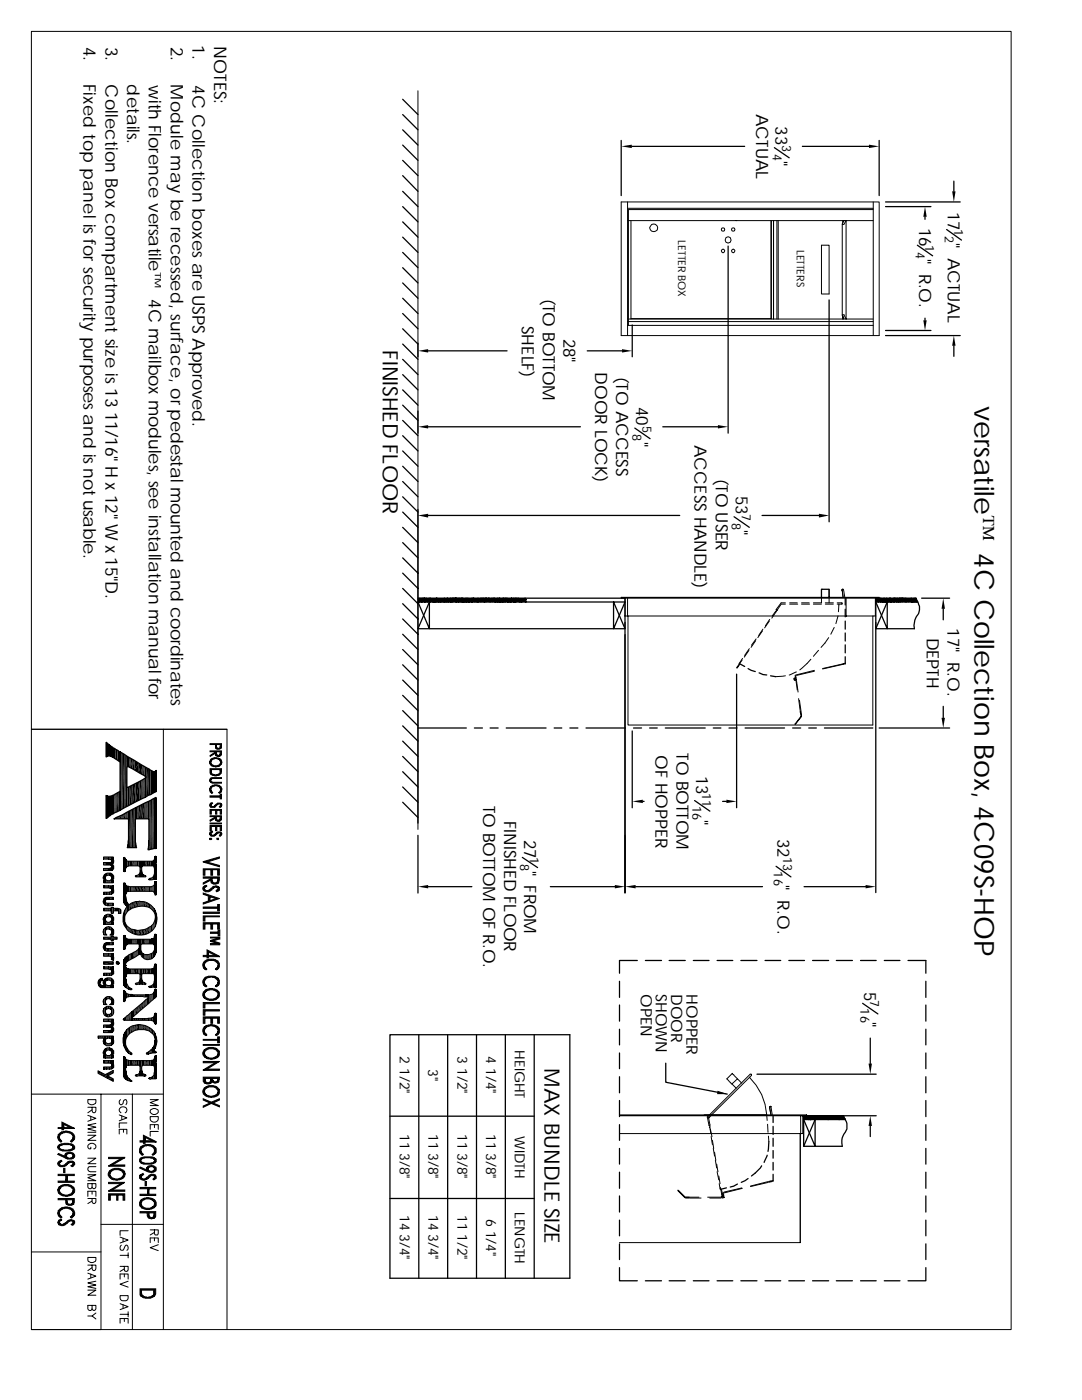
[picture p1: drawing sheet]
<svg xmlns="http://www.w3.org/2000/svg" width="216mm" height="279mm" viewBox="0 0 216 279" stroke-linecap="round" stroke-linejoin="round" font-family="sans-serif">
<defs><g id="words">
<text font-size="5.5" x="194.5" y="80.9" transform="rotate(90 194.5 80.9)">versatileÔ 4C Collection Box, 4C09S-HOP</text>
<g font-size="4.2">
<text x="76.4" y="69.9" transform="rotate(90 76.4 69.9)">FINISHED FLOOR</text>
<text x="108.6" y="213.2" transform="rotate(90 108.6 213.2)">MAX BUNDLE SIZE</text>
</g>
<g font-size="3.5">
<text x="16.7" y="9.3" transform="rotate(90 16.7 9.3)">4.</text>
<text x="21.1" y="9.3" transform="rotate(90 21.1 9.3)">3.</text>
<text x="34.1" y="9.3" transform="rotate(90 34.1 9.3)">2.</text>
<text x="38.4" y="9" transform="rotate(90 38.4 9)">1.</text>
<text x="42.8" y="9.1" transform="rotate(90 42.8 9.1)">NOTES:</text>
<text x="16.7" y="16.8" transform="rotate(90 16.7 16.8)">Fixed top panel is for security purposesand isnot usable.</text>
<text x="21.1" y="16.8" transform="rotate(90 21.1 16.8)">Collection Box compartment size is13</text>
<text x="25.4" y="16.8" transform="rotate(90 25.4 16.8)">details.</text>
<text x="29.7" y="17" transform="rotate(90 29.7 17)">with Florence versatile™ 4C mailbox modules, see installation manual for</text>
<text x="34.1" y="16.8" transform="rotate(90 34.1 16.8)">Module may be recessed, surface, orpedestal mounted and coordinates</text>
<text x="38.4" y="16.9" transform="rotate(90 38.4 16.9)">4C Collection boxesare USPS Approved.</text>
<text x="21.1" y="82.1" transform="rotate(90 21.1 82.1)">11/16&quot; H x 12&quot; W x 15&quot;D.</text>
</g>
<g font-size="3.4">
<text x="150.9" y="22.7" transform="rotate(90 150.9 22.7)">ACTUAL</text>
<text x="154.8" y="25.2" transform="rotate(90 154.8 25.2)">33</text>
<text x="154.8" y="32.2" transform="rotate(90 154.8 32.2)">&quot;</text>
<text x="183.4" y="45.5" transform="rotate(90 183.4 45.5)">16 &quot; R.O.</text>
<text x="189.1" y="42.3" transform="rotate(90 189.1 42.3)">17</text>
<text x="189.1" y="48.5" transform="rotate(90 189.1 48.5)">&quot; ACTUAL</text>
<text x="108.3" y="59.6" transform="rotate(90 108.3 59.6)">(TO BOTTOM</text>
<text x="104.1" y="65" transform="rotate(90 104.1 65)">SHELF)</text>
<text x="112.4" y="67.6" transform="rotate(90 112.4 67.6)">28&quot;</text>
<text x="118.8" y="74.3" transform="rotate(90 118.8 74.3)">DOOR LOCK)</text>
<text x="122.9" y="75.2" transform="rotate(90 122.9 75.2)">(TO ACCESS</text>
<text x="126.9" y="81.2" transform="rotate(90 126.9 81.2)">40</text>
<text x="126.9" y="88.1" transform="rotate(90 126.9 88.1)">&quot;</text>
<text x="138.6" y="88.7" transform="rotate(90 138.6 88.7)">ACCESS HANDLE)</text>
<text x="142.8" y="95.6" transform="rotate(90 142.8 95.6)">(TO USER</text>
<text x="146.8" y="98.9" transform="rotate(90 146.8 98.9)">53</text>
<text x="146.8" y="105.7" transform="rotate(90 146.8 105.7)">&quot;</text>
<text x="189.1" y="125.4" transform="rotate(90 189.1 125.4)">17&quot; R.O.</text>
<text x="184.9" y="127.3" transform="rotate(90 184.9 127.3)">DEPTH</text>
<text x="130.8" y="150.6" transform="rotate(90 130.8 150.6)">OF HOPPER</text>
<text x="135" y="150.4" transform="rotate(90 135 150.4)">TO BOTTOM</text>
<text x="138.9" y="154.9" transform="rotate(90 138.9 154.9)">13</text>
<text x="96.4" y="160.8" transform="rotate(90 96.4 160.8)">TO BOTTOM OF R.O.</text>
<text x="100.6" y="163.8" transform="rotate(90 100.6 163.8)">FINISHED FLOOR</text>
<text x="104.6" y="167.6" transform="rotate(90 104.6 167.6)">27</text>
<text x="138.9" y="163.6" transform="rotate(90 138.9 163.6)">&quot;</text>
<text x="155.1" y="167.5" transform="rotate(90 155.1 167.5)">32</text>
<text x="104.6" y="173.7" transform="rotate(90 104.6 173.7)">&quot; FROM</text>
<text x="155.1" y="176.7" transform="rotate(90 155.1 176.7)">&quot; R.O.</text>
<text x="172.5" y="198" transform="rotate(90 172.5 198)">5</text>
<text x="172.5" y="204" transform="rotate(90 172.5 204)">&quot;</text>
</g>
<g font-size="3.1">
<text x="127.8" y="198.4" transform="rotate(90 127.8 198.4)">OPEN</text>
<text x="130.9" y="198.4" transform="rotate(90 130.9 198.4)">SHOWN</text>
<text x="133.9" y="198.4" transform="rotate(90 133.9 198.4)">DOOR</text>
<text x="137" y="198.4" transform="rotate(90 137 198.4)">HOPPER</text>
</g>
<g font-size="2.8">
<text x="102.7" y="209.6" transform="rotate(90 102.7 209.6)">HEIGHT</text>
<text x="79.8" y="210.8" transform="rotate(90 79.8 210.8)">2</text>
<text x="79.8" y="213.2" transform="rotate(90 79.8 213.2)">1/2&quot;</text>
<text x="85.4" y="213.4" transform="rotate(90 85.4 213.4)">3&quot;</text>
<text x="91.3" y="210.8" transform="rotate(90 91.3 210.8)">3</text>
<text x="91.3" y="213.2" transform="rotate(90 91.3 213.2)">1/2&quot;</text>
<text x="97" y="210.8" transform="rotate(90 97 210.8)">4</text>
<text x="97" y="213.2" transform="rotate(90 97 213.2)">1/4&quot;</text>
<text x="79.8" y="226.2" transform="rotate(90 79.8 226.2)">11</text>
<text x="85.5" y="226.2" transform="rotate(90 85.5 226.2)">11</text>
<text x="91.3" y="226.2" transform="rotate(90 91.3 226.2)">11</text>
<text x="97" y="226.2" transform="rotate(90 97 226.2)">11</text>
<text x="102.7" y="226.7" transform="rotate(90 102.7 226.7)">WIDTH</text>
<text x="79.8" y="230.1" transform="rotate(90 79.8 230.1)">3/8&quot;</text>
<text x="85.5" y="230.1" transform="rotate(90 85.5 230.1)">3/8&quot;</text>
<text x="91.3" y="230.1" transform="rotate(90 91.3 230.1)">3/8&quot;</text>
<text x="97" y="230.1" transform="rotate(90 97 230.1)">3/8&quot;</text>
<text x="79.8" y="242.4" transform="rotate(90 79.8 242.4)">14</text>
<text x="85.5" y="242.4" transform="rotate(90 85.5 242.4)">14</text>
<text x="91.3" y="242.4" transform="rotate(90 91.3 242.4)">11</text>
<text x="97" y="243.2" transform="rotate(90 97 243.2)">6</text>
<text x="97" y="245.6" transform="rotate(90 97 245.6)">1/4&quot;</text>
<text x="102.7" y="241.9" transform="rotate(90 102.7 241.9)">LENGTH</text>
<text x="79.8" y="246.3" transform="rotate(90 79.8 246.3)">3/4&quot;</text>
<text x="85.5" y="246.3" transform="rotate(90 85.5 246.3)">3/4&quot;</text>
<text x="91.3" y="246.3" transform="rotate(90 91.3 246.3)">1/2&quot;</text>
</g>
<g font-size="2.5">
<text x="156" y="28.9" transform="rotate(90 156 28.9)">3</text>
<text x="154.2" y="30.7" transform="rotate(90 154.2 30.7)">4</text>
<text x="188.6" y="47.1" transform="rotate(90 188.6 47.1)">2</text>
<text x="190.4" y="45.7" transform="rotate(90 190.4 45.7)">1</text>
<text x="182.7" y="50.2" transform="rotate(90 182.7 50.2)">4</text>
<text x="184.6" y="48.9" transform="rotate(90 184.6 48.9)">1</text>
<text x="126.2" y="86.7" transform="rotate(90 126.2 86.7)">8</text>
<text x="128.2" y="84.9" transform="rotate(90 128.2 84.9)">5</text>
<text x="146" y="104.4" transform="rotate(90 146 104.4)">8</text>
<text x="148" y="102.5" transform="rotate(90 148 102.5)">7</text>
<text x="138.2" y="160.8" transform="rotate(90 138.2 160.8)">16</text>
<text x="140.1" y="158.2" transform="rotate(90 140.1 158.2)">11</text>
<text x="103.8" y="172.4" transform="rotate(90 103.8 172.4)">8</text>
<text x="105.7" y="171" transform="rotate(90 105.7 171)">1</text>
<text x="154.4" y="173.9" transform="rotate(90 154.4 173.9)">16</text>
<text x="156.3" y="170.9" transform="rotate(90 156.3 170.9)">13</text>
<text x="171.7" y="201.3" transform="rotate(90 171.7 201.3)">16</text>
<text x="173.7" y="199.6" transform="rotate(90 173.7 199.6)">7</text>
</g>
<g font-size="2.1">
<text x="135.3" y="47.9" transform="rotate(90 135.3 47.9)">LETTER BOX</text>
<text x="159" y="49.9" transform="rotate(90 159 49.9)">LETTERS</text>
</g>
</g></defs>
<g fill="none" stroke="#000" stroke-width=".2">
<path d="M6.3 6.3h195.5v259h-195.5zM83.4 18.1v147.4M124 40.3h51.4v26.7h-51.4zM125.2 40.3v26.7M125.2 41.6h49M125.4 44h48.8M125.9 44v19.7M144 49.9l.3-.2 .2 .2v.4l-.2 .2-.3-.2zM144.9 47.4l.4-.2 .4 .2 .2 .5-.2 .4-.4 .2-.4-.2-.2-.4zM146 49.9l.3-.2 .3 .2v.4l-.3 .2-.3-.2zM153.8 44v19.6h-27.9M153.9 44v19.7"/>
<path d="M154.3 44v19.7M155 44v19.7M155.3 44v19.7M163.9 48.9h1.5v9.8h-1.5zM168.1 44.8v18.1M168.1 44v.5M168.4 44l-.3 .8h.3l.4-.8v19.7l-.4-.9-.3 .1M174.2 41.8h-48.8v23.1M174.2 40.3v26.7M125.2 64.9h49M125.4 64.2h48.8M125.4 63.7h48.8"/>
<path d="M168.1 62.9l.3 .7M168.1 63.1v.6M168.2 63.2v.5M124 119.2h51.4v.2h-51.4zM124.7 119.4v3.5M125.2 119.4v3.5M163.9 117.6v2.7h-1.6M164 117.6h.1M165.4 117.6v2.7M168 117.8l.2 1.4M168 117.8l.1-.2 .2 .1 .3 1.5M168.2 117.6l-.2 .2"/>
<path d="M168.8 119.4v3.5M174.7 119.4v3.5h-49.9M125.3 122.9v21.8h48.9v-21.8M148.1 131.7l-1.1 1.6h.1l.6-.8M148.2 131.4l-.7 1 .1 .1M149.4 129.8l-.9 1.3M149.5 129.5l-.9 1.3M150.8 127.8l-.9 1.4M150.9 127.5l-1 1.3M152.1 125.9l-.9 1.4M152.2 125.6l-.8 1.2M153.5 124l-.9 1.3"/>
<path d="M153.6 123.6l-.9 1.3M154.9 122.1l-.1-.1-.7 .9M154.9 121.8h.1M154.9 121.7h.1M155 121.8l-1 1.6M155 121.8h.1M156.7 120.6h-.8l-.9 1.2M156.7 134.9l-1.9 .1M156.7 120.3h-.8l-1 1.4M157.6 120.3h1.5M157.6 120.6h1.6M158.7 135.4l-.2 .2 .1 .1 .2-.1 .3 2.2"/>
<path d="M158.7 135.2h.1M158.8 135.3l-.4 .1 .1 .3h.3M158.9 134.1l-1.4 .6M158.9 135.6l.4 2.6M159.3 139.4l.4 2.7h.2M159.5 139.7l.4 2.4M159.9 120.3h1.6M159.9 120.6h1.6M161.8 131.6l-2.2 2.1M162.3 120.6h1.6M162.6 133.8l-3.9 .9v.9v-.2M162.6 133.9l-3.8 .9 .1 .7"/>
<path d="M163.3 129.8l-1 1.2M164.1 133.4l4.6-1.1v.2l-4.6 1M164.7 120.3h1.6M164.7 120.6h1.6M165.4 127.3l-1.6 1.9M166.5 125.2l-.7 1.4M167 120.3h1.1v.3h-1.1M167.2 122.9l-.4 1.6M167.4 120.6l-.1 1.5M174.7 122.9h.1M21.2 148.2v2.8M21.2 158.8v4.5"/>
<path d="M21.3 148.2v2.8M21.3 158.8v4.5M21.3 148.3v2.7M21.3 158.8v4.4M21.4 148.3v2.7M21.4 158.8v4.4M21.5 148.3v2.7M21.5 158.9v4.3M21.5 148.4v2.5M21.5 158.9v4.2M21.6 148.5v2.4M21.6 158.9v4.2"/>
<path d="M21.6 158.9v4.1M21.7 148.5v2.4M21.7 158.9v4.1M21.8 148.6v2.3M21.8 158.9v4M21.8 148.7v2.2M21.9 148.8v2.1M21.9 158.9v3.9M22 158.9l-.1 3.9M22 148.8v2.1M22 158.9v3.8M22.1 148.8v2.2"/>
<path d="M22.1 158.8v3.9M22.1 148.9v2.1M22.1 158.8v3.8M22.2 148.9v2.1M22.3 149v2M22.3 158.8l-.1 3.8M22.3 158.8v3.8M22.4 158.8v3.7M22.5 158.8v3.7M22.6 158.8v3.6M22.6 158.7v3.7M22.7 158.7v3.6"/>
<path d="M22.8 158.6v3.7M22.9 158.5v3.7M23 158.4v3.8M23.1 158.4v3.7M23.2 158.3v3.8M23.6 149.9v2M23.6 158.1v3.8M23.7 149.9v2M23.7 149.9v2.1M23.7 158v3.8M23.8 149.9v2.1M23.8 158v3.8"/>
<path d="M23.9 150v2.1M23.9 157.9v3.8M24 150v2.1M24 157.8v3.9M24.3 150.2v11.3M24.9 150.5v10.7M25.3 156.9v4.1M25.4 150.9v2.3M25.4 157.1v3.9M25.4 150.9v2.1M25.4 151v2M25.5 151v2"/>
<path d="M25.5 157.1v3.8M25.6 157.1v3.8M25.7 157.1v3.7M25.8 157v3.8M27.1 156.3v3.8M27.8 156v3.7M28.4 155.6v3.8M28.5 155.5v3.8M28.7 155.4v3.9M28.8 155.4v3.8M29 155.3l-.1 3.9M29 155.3v3.8"/>
<path d="M29.1 155.2v3.8M29.1 153.2v5.8M29.2 153.2v5.8M29.5 159.9v3.5M29.6 159.9v3.5M29.7 159.9v3.6M29.7 159.9v3.7M29.8 159.9v9.7M29.8 153.5v5.2M29.9 153.6v5.1M29.9 159.8v9.8M30 153.7v4.9"/>
<path d="M30.1 159.7v9.8M30.1 153.7v4.9M30.2 153.8v4.7M30.3 153.8v4.7M30.3 153.8v4.6M30.4 153.8v4.6M30.4 159.4v10M30.5 153.9v4.4M30.5 159.4v10M30.6 154v4.2M30.6 159.3v10.1M30.7 154.1v4.1"/>
<path d="M30.7 159.3v10M30.8 154.1v4.1M30.8 154v4.2M30.8 159.3v10M30.9 154v4.2M30.9 153.9v4.2M30.9 159.3v10M31 159.2v10.1M31 153.8v4.3M31.1 153.8v4.2M31.1 159.2v10.1M31.2 153.8v4.2"/>
<path d="M31.2 159.2v10.1M32.6 145.5v119.8M45.3 145.5h-39h39v119.8M159.7 142.1l.2 .8M159.9 142.1v.9l-1.2 1.6-.1-.1 1.3-1.6M159.9 142.9h.1M20.7 176.8h1.9v.4h-.2a.74 .74 0 0 1 .2 1 .74 .74 0 0 1-.9 .3h-1v-.4l1.3-.1a.34 .34 0 0 0 .3-.5 1.73 1.73 0 0 0-1.6-.3zM20.7 171h1.9v.4h-.2a.72 .72 0 0 1 0 1.2 .73 .73 0 0 1 .1 .9 .73 .73 0 0 1-.9 .2h-.9v-.4h1a.42 .42 0 0 0 .4-.1 .42 .42 0 0 0 .1-.5l-1.5-.1v-.5h.9a.39 .39 0 0 0 .5 0 .39 .39 0 0 0 0-.6l-1.4-.1zM20.7 174.7a1.05 1.05 0 0 1 1.3-.5 1.05 1.05 0 0 1 .7 1.1l-.3 .4a.28 .28 0 0 1 .2 .2 .28 .28 0 0 1-.2 .3h-1.7v-.4l.1-.1a.7 .7 0 0 1-.1-1zM20.8 179.2l.4-.1h1.4v.4h-.5a1.1 1.1 0 0 0-1.1 .2 .55 .55 0 0 0 .8 .6h.8v.5h-1a.89 .89 0 0 1-.9-.5 .89 .89 0 0 1 .1-1.1zM22.4 171v2.7M24.6 176.3l.3-.1a1.33 1.33 0 0 0 1.7 .8h3.1a.96 .96 0 0 0 1.2-1l.3-.1v2.7h-.2a.95 .95 0 0 0-1.2-.7h-3.5a1.11 1.11 0 0 0-1.2 .3 3.4 3.4 0 0 0 .6 2.4 3.4 3.4 0 0 1 4.9 .6 3.4 3.4 0 0 1-.7 4.9 3.5 3.5 0 0 1-4.6-.7 3.5 3.5 0 0 1 .1-4.6 1.77 1.77 0 0 1-.8-2z"/>
<path d="M24.6 171.2h.3a1 1 0 0 0 1.3 .7h3.3a1.26 1.26 0 0 0 1.3-.4l.1-.6a.21 .21 0 0 1 .3 .1 .21 .21 0 0 1 0 .3v4.2l-1.5 .1v-.2a1.34 1.34 0 0 0 1.1-1.3 1.05 1.05 0 0 0-.4-1.3h-1.7a.57 .57 0 0 0-.4 .9 1.29 1.29 0 0 0 .8 1.2l-2 .1-.1-.2a.95 .95 0 0 0 .9-1.3 .72 .72 0 0 0-.3-.7 .72 .72 0 0 0-.8 0h-.8a.9 .9 0 0 0-1 1.1l-.2 .1-.2-.2zM24.7 171.1l.1 2.9M24.7 176.2l.1 4.1M24.8 171.1v2.9M24.8 176.2v4.2M24.8 171.1v2.8M24.9 171.2v2.7M24.9 176.2v4.3M25 171.2v2.7M25 176.3v4.3M25 171.4v2.2M25 176.4l.1 4.3"/>
<path d="M25.7 167v2.2M25.7 161.9v7.3M26.9 161.3v7.9M27 161.3v2.3M27 167.1v2.1M27.1 161.2v2.4M27.1 161.2v2.2M27.2 161.1v2.3M27.3 161v2.4M28 171.9v3.1M28.2 171.9v3.1M29 160.2v3.2"/>
<path d="M29.1 160.1v3.3M29.3 160v3.4M29.4 160v3.4M30.8 171.2v4.3M30.8 176.3v2M30.9 170.9v4.6M30.9 175.9v2.7M31 170.9v4.6M31 175.9v2.7M31.1 170.9v4.6M31.1 175.9v2.7M31.2 172.3v3.2"/>
<path d="M31.2 175.9v2.7M19.7 195.6l.6-.4 .1 .4a.59 .59 0 0 0-.4 .8 .59 .59 0 0 0 .8 .3h.1a.89 .89 0 0 1-.2-1.1 .89 .89 0 0 1 1.1-.4 .88 .88 0 0 1 .8 .5 .88 .88 0 0 1-.2 1h.2v.4h-1.6a1.03 1.03 0 0 1-1.2-.3 1.03 1.03 0 0 1-.1-1.2zM20.7 193h1.9v.4h-.2a.71 .71 0 0 1 .3 .7 .71 .71 0 0 1-.6 .5h-1.4v-.4l1.5-.1a.54 .54 0 0 0-.1-.5 .54 .54 0 0 0-.5-.2h-.9zM20.7 191.9h1.9v.5h-1.9zM20.7 190.3h1.9v.5h-.2l.3 .2-.1 .7-.4-.3a.47 .47 0 0 0-.1-.5 .47 .47 0 0 0-.6-.1h-.8zM20.7 187h1.5v-.2h.4v.2h.8v.5h-.8v.3h-.4v-.3h-1.5zM20.7 181.3h1.5v-.2h.4v.2h.8a.64 .64 0 0 1 .7 .2 .64 .64 0 0 1-.1 .8h-.4a.31 .31 0 0 0 .1-.4 .31 .31 0 0 0-.4-.1h-.7v.5h-.4a.31 .31 0 0 0 0-.4 .31 .31 0 0 0-.4-.1h-1.1zM20.7 199.4a1.05 1.05 0 0 1 1.5-.4 1.05 1.05 0 0 1 .3 1.5h-.6a.64 .64 0 0 0 .2-1 .64 .64 0 0 0-1 0 .64 .64 0 0 0 .2 1 .53 .53 0 0 1-.6-.1 .53 .53 0 0 1-.1-.6zM20.8 188.3l.4-.2h1.4v.5h-.5a.79 .79 0 0 0-1.1 .5 1.82 1.82 0 0 0 1.6 .2v.5h-.9a.91 .91 0 0 1-1-.4 .91 .91 0 0 1 .1-1.1zM20.9 185.3a1.02 1.02 0 0 1 1.4-.1 1.02 1.02 0 0 1 .1 1.4h-.5a.64 .64 0 0 0 .2-1 .64 .64 0 0 0-1 0 .64 .64 0 0 0 .2 1 .56 .56 0 0 1-.6-.2 .56 .56 0 0 1-.1-.6zM20.9 182.7a.99 .99 0 0 1 1.4-.1 .99 .99 0 0 1 .1 1.4h.2v.5h-1.9v-.5h.1a.83 .83 0 0 1 .1-1.3zM21.1 195.8a.64 .64 0 0 1 .9-.1 .64 .64 0 0 1 .1 .9l-.2 .1a.72 .72 0 0 1-.9-.4z"/>
<path d="M21.1 183.2l.1-.1a.61 .61 0 0 1 .9-.1 .61 .61 0 0 1-.1 1 .64 .64 0 0 1-.7-.1 .64 .64 0 0 1-.2-.7zM24.6 186.8l.3-.1a1.1 1.1 0 0 0 1.4 .8h3.6a.7 .7 0 0 0 .7-.2 .7 .7 0 0 0 .2-.7l.2-.2a1 1 0 0 1 .2 1.1v1.7a1.7 1.7 0 0 1-.6 1.9 1.7 1.7 0 0 1-2 .1l-.2-.2-.5-.8-.1 .3-1.8 1a1.21 1.21 0 0 0-.9 1v.3l-.1 .1a2.12 2.12 0 0 0 2.1 .5h2.6a.84 .84 0 0 0 1.2-.9v-.1a.63 .63 0 0 1 .3 .8v3.6a.93 .93 0 0 1-1.1 .2h-.4v-.2a1.21 1.21 0 0 0 1.1-1.5 .76 .76 0 0 0-.3-1h-1.3a.62 .62 0 0 0-.9 .3v.4a1.33 1.33 0 0 0 .8 1.3l-.1 .2h-1.7l-.3-.1v-.1a.9 .9 0 0 0 .9-1.1v-.3a.44 .44 0 0 0 0-.5 .44 .44 0 0 0-.6-.1h-1.2a.68 .68 0 0 0-.7 0 .68 .68 0 0 0-.3 .7 2.74 2.74 0 0 0 1.2 2.4 1.55 1.55 0 0 1-1.7-1.9l.1-2a4.3 4.3 0 0 1 .2-2.3l1.9-1.2a1.2 1.2 0 0 0 1-1.5l-1.4-.1a1.1 1.1 0 0 0-1.5 1.1l-.3-.1zM24.7 181.9v2.7M24.7 197.7h.1a1.41 1.41 0 0 0 1.5 .8h.7a10.3 10.3 0 0 0 3.6-.2l.2-.8 .3-.1 .1 1a.81 .81 0 0 1-.6 1l-4.3 3.7 .3 .2 3.1-.1a.93 .93 0 0 0 1.2-.9h.3v2.1l-.3-.1a1.08 1.08 0 0 0-1.4-.7h-4.4a.28 .28 0 0 1-.5-.1 .28 .28 0 0 1 .3-.4l4.2-3.6a.39 .39 0 0 0 .4-.5l-3-.1a1.54 1.54 0 0 0-1.4 .4l-.2 .6h-.2zM24.7 186.7v2.8M24.7 197.7v2.2M24.8 181.9v2.7M24.8 191.4v5.4M24.8 186.7v2.8M24.8 197.7v2.2M24.8 181.7v3.1M24.8 191.3v5.5"/>
<path d="M24.9 186.7v2.8M24.9 191.2v5.7M24.9 197.8v2.1M24.9 186.8v2.7M24.9 191.2v5.8M25 186.8v2.6M25 191.1v5.9M25 186.9v2.3M25 192.9l.1 4.2M25.5 181.9a4.4 4.4 0 0 1 4.4-.7 2.16 2.16 0 0 1-.1 3.8 3.5 3.5 0 0 1-4.6-.3 2.36 2.36 0 0 1 .3-2.8zM27.8 187.5v3M27.9 187.5v3"/>
<path d="M27.9 187.5v2.8M28 187.5v2.8M28 193.4v3M28.1 187.5v3.1M28.2 188.5l1.5-.1a.81 .81 0 0 1 1.2 .6 1.5 1.5 0 0 1-2.3 1.3 1.79 1.79 0 0 1-.4-1.8zM30.8 186.6v2.2M30.8 192.7v4.3M30.9 186.4v4.4M30.9 192.4v4.6M30.9 186.4v4.3M31 186.4v4.2M31 192.4v4.6"/>
<path d="M31 181.7v3.2M31 186.4v4M31.1 181.9v2.8M31.1 192.4v4.6M31.1 182v2.6M31.1 186.4v3.8M31.2 186.5v3.6M31.2 193.7v3.3M31.2 182.3v2.1M6.3 218.4h26.3M17.5 219.5h1.6a.85 .85 0 0 1-.5 1 .85 .85 0 0 1-1.1-.5zM19.6 213.7l1.4 .8 1.6-.9v.5l-1.1 .6 1.1 .6v.5l-3-1.6z"/>
<path d="M19.6 206.8h3v.4h-.2a.92 .92 0 0 1 .2 1.1 .92 .92 0 0 1-1.1 .4 .87 .87 0 0 1-.8-.6 .87 .87 0 0 1 .2-.9h-1.3zM20.2 218.4v46.9h-13.9M20.7 211.7h1.7a.28 .28 0 0 1 .2 .2 .28 .28 0 0 1-.2 .3 .7 .7 0 0 1 .2 .9 .7 .7 0 0 1-.9 .3h-1v-.5h1.5a.5 .5 0 0 0-.1-.6 .5 .5 0 0 0-.6-.1h-.8zM20.7 203.4h1.9v.5h-.2a.63 .63 0 0 1 0 1 .73 .73 0 0 1 .1 1 .73 .73 0 0 1-.9 .2h-.9v-.4h.9a.44 .44 0 0 0 .6-.1 .44 .44 0 0 0 0-.6 .44 .44 0 0 0-.6 0h-.9v-.4h1a.42 .42 0 0 0 .4-.2 .42 .42 0 0 0 .1-.4l-1.5-.1zM20.9 209.4a1.07 1.07 0 0 1 1.2-.2 1.07 1.07 0 0 1 .6 1.1l-.3 .4h.2v.5h-1.9v-.5l.1-.1a.74 .74 0 0 1 .1-1.2zM21 210a.66 .66 0 0 1 .8-.4 .66 .66 0 0 1 .5 .7 .67 .67 0 0 1-.8 .3 .67 .67 0 0 1-.5-.6zM21.2 207.3a.62 .62 0 0 1 .9 0 .62 .62 0 0 1-.1 1 .62 .62 0 0 1-.9-.4l-.1-.2zM22.4 203.4v2.7M22.4 203.4v2.6M24 219.5a.6 .6 0 0 0 0 1l.6-.3v-.5l.4-.2h.1l.2 .3-.2 .7M24.6 211l.3-.1a1.27 1.27 0 0 0 1.7 .8h3.2a.88 .88 0 0 0 1-.6l.1-.4h.3v4.6l-1.3 .1-.2-.2 .1-.1a.8 .8 0 0 0 .9-.9l.1-.9a.64 .64 0 0 0-.2-.7 .64 .64 0 0 0-.7 0h-.8a.61 .61 0 0 0-.8 .4v.4a1.11 1.11 0 0 0 .7 1.1h.1l-.1 .3h-1.8l-.2-.3a1.1 1.1 0 0 0 .9-1.5 .4 .4 0 0 0-.1-.4 .4 .4 0 0 0-.5 0h-1.2a.69 .69 0 0 0-.8 0 .69 .69 0 0 0-.2 .8 2.74 2.74 0 0 0 1.2 2.4h-.1a1.54 1.54 0 0 1-1.6-1.9zM24.7 206.5v2.3"/>
<path d="M24.7 206.4v2.4M24.7 210.9l.1 4.2M24.8 210.9v4.2M24.8 206.2v2.9M24.8 210.9v4.3M24.9 206.1v3M24.9 210.9v4.4M25 205.8v3.7M25 211v4.3M25 211.2v4.2M25.1 205.7v3.8M25.1 205.7v2"/>
<path d="M25.2 205.6a3.6 3.6 0 0 1 5.8 .7 3.3 3.3 0 0 1-.2 3.2v.2l.4 .2-.1 .2-1.6 .3-.3-.1v-.2a2.5 2.5 0 0 0 1.2-3.9 3.4 3.4 0 0 0-5.3 1.1 2.94 2.94 0 0 0 1.2 3l-.1 .2a3.2 3.2 0 0 1-1-4.9zM26.4 218.4v46.9M28.2 211.7v3M30 219.5h1.6l-1.6 .5 1.6 .6h-1.6M30.8 211v4.3M30.9 202.3v2M30.9 210.7v4.6M30.9 202.2v2.2M31 202.2v2.2M31 206.2v3M31 210.7v4.6M31 206.3v2.8"/>
<path d="M31.1 202.2v2.2M31.1 206.5v2.5M31.1 210.7v4.6M31.1 206.7v2.1M31.2 212v3.3M146 216.3l.9 .9M147.2 215.3l-1.1-1.1-1.1 1.1 1 1M148 216.2l-.8-.9-1.2 1M149.5 215a11.8 11.8 0 0 1 3.6 8.6M17.5 221h1.6v.7l-.3 .4-.3-.2-.1-.9M17.5 222.6l1.6 .6-1.6 .6M17.5 226.6h1.6l-1.6 1h1.6"/>
<path d="M17.5 231.1h1.6l-1.6 1.1h1.6M17.5 234.4h1.6l-1.6 .6 1.6 .6h-1.6M17.5 238.8v-1.1h1.6v1.1M17.5 239.2h1.6v.7l-.1 .2-.3 .1-.2-.2-.1-.8M17.5 226h1.6M18.1 228.9v.4a.56 .56 0 0 1-.6-.6 .56 .56 0 0 1 .6-.5h.4a.56 .56 0 0 1 .6 .4 .56 .56 0 0 1-.4 .7M18.1 222.8v.7M18.4 236.2l.1 .9 .2 .1h.3l.1-.3v-.7h-1.6v.7l.2 .3h.4l.3-.3M18.4 221.5l-.9 .6M18.4 237.7v.6M18.4 239.7l-.9 .5M19.1 224.2l-1.6 .3 1.6 .5-1.6 .3 1.6 .4"/>
<path d="M19.1 232.8h-1.1a.51 .51 0 0 0-.5 .5 .51 .51 0 0 0 .5 .5h1.1M23.8 222.5l1.5 .6-1.5 .6M23.8 226.3v-.9h1.5v.9M24.1 222.1a.71 .71 0 0 1-.1-1 .71 .71 0 0 1 .9-.2 .71 .71 0 0 1 .3 .9l-.2 .3M24.3 222.7v.7M24.6 225.4v.6M25.3 224.1h-1.5v.9M30 222.8h1.6a.86 .86 0 0 1-.5 1.1 .86 .86 0 0 1-1-.3zM30 225.4v-.9h1.6v.9M30.1 221.5a.87 .87 0 0 1 .9-.3 .87 .87 0 0 1 .6 .8 .85 .85 0 0 1-1 .4 .85 .85 0 0 1-.6-.7zM30.8 224.5v.5M31.6 225.8h-1.6v.9"/>
<path d="M123.6 222.5h37.4v.2h-37.4M139.5 238.9h-2.8l-1.4-1.4-.1 .1 1.6 1.5h3.2M141.1 238.9h2.8M141.1 222.9l.4 1.7h.1M141.5 223.1l.1 1.4M141.5 223h.1M141.6 222.5l8.1-8.1h.2v.2l-7.9 7.9M141.6 239.1h2.3M141.6 224.5h.1M141.7 224.9h-.1v.1l.2 1.1M141.7 225.3l.4 1.5M141.9 226.8l.3 1.6"/>
<path d="M142.2 227.6l.2 1.6M142.3 229.2l.3 1.5M142.6 230l.2 1.6M142.7 231.6l.3 1.5M143 232.3l.3 1.5M143.1 233.8l.3 1.7M143.4 234.7l.3 1.5M143.5 236.2l.2 1.1 .1 .1M143.7 237.2h.1M143.8 237l.2 1.4 .2-.1-.3-1M144.4 238.6l-.3-.1-.2 .3 .3 .3 .2-.1M144.4 238.4l-.1 .2"/>
<path d="M148.1 237.1l-3.7 .8-.2 .3 .2 .7h-.3l.2-.2 .1 .4M148.2 237.2l-3.8 .9 .1 1M149.7 236.7l4.6-1.1-.2 .2-4.4 1M153.2 224.4v1.6M153.3 226.7l.1 1.1M153.6 221l.2 1.5M153.6 221l.2-.2 .3 1.7M153.6 221v.1M153.8 220.8l-.2 .2M159.7 226.2v21.8h-36.1M159.8 222.7v3.5M160.2 222.7v3.5h-36.6"/>
<path d="M6.3 249.9h13.9M17.5 251h1.6a.85 .85 0 0 1-.5 1 .85 .85 0 0 1-1.1-.5zM17.5 252.5h1.6v.7l-.3 .4-.3-.2-.1-.9M17.5 254.1l1.6 .6-1.6 .6M17.5 257.5h1.6l-1.6 1h1.6M18.1 254.3v.7M18.4 253l-.9 .6M19.1 255.7l-1.6 .3 1.6 .5-1.6 .3 1.6 .3M20.2 244.3h12.4M24 258.6h1.6a.85 .85 0 0 1-.6 1 .85 .85 0 0 1-1-.5zM24 246.9l1.6 .6-1.6 .6M24 252.7h1.6l-.1 1h-.6l-.1-1"/>
<path d="M24 255.3v-1h1.6v1M24 250.5h1.6M24.2 248.5a.54 .54 0 0 0-.2 .6 .54 .54 0 0 0 .6 .4l.5-1a.55 .55 0 0 1 .5 .4 .55 .55 0 0 1-.3 .6M24.6 247.1v.7M24.8 254.3v.5M24.8 253.2l-.8 .5M25.6 245.6h-1.6v.9M25.6 255.7l-1.6 .6 1.6 .6M25.6 250v1M30 245.4h1.6v.7l-.2 .4-.5-.1-.1-1M30 248v-.9h1.6v.9M30.8 247.1v.5"/>
<path d="M30.8 246l-.8 .5M31.6 248.4l-1.6 .6 1.6 .6M17.5 262.6h.9M18.4 260.5l.1 .9 .2 .1h.3l.1-.3v-.7h-1.6v.7l.2 .3h.4l.3-.3M19.1 262l-.7 .6 .7 .6M24 260.2l1.6 .6-1.6 .6M24 264.1v-1h1.6v1M24 262.3h1.6M24.6 260.3v.8M24.8 263.1v.6M25.6 261.8v1"/>
<circle cx="130.5" cy="45.5" r=".76"/>
<circle cx="144.3" cy="45.8" r=".35"/>
<circle cx="146.3" cy="45.8" r=".35"/>
<circle cx="21.6" cy="175.3" r=".59"/>
<circle cx="23.5" cy="192.2" r=".31"/>
<circle cx="21.7" cy="201.9" r="1.06"/>
<circle cx="21.7" cy="201.9" r=".62"/>
</g>
<g fill="none" stroke="#000" stroke-width=".25">
<path d="M80.3 19.8l3.1 3.1M80.3 22.9l3.1 3M80.3 25.9l3.1 3.1M80.3 29l3.1 3M80.3 32l3.1 3.1M80.3 35.1l3.1 3.1M80.3 38.2l3.1 3M124 28v11M126.1 29.2h22.5M154.5 29.5l3 2M160.1 29.2h13.3M175.4 28v11"/>
<path d="M190.3 36.2v2M80.3 41.2l3.1 3.1M80.3 44.3l3.1 3M80.3 47.3l3.1 3.1M80.3 50.4l3.1 3M80.3 53.4l3.1 3.1M80.3 56.5l3.1 3M80.3 59.5l3.1 3.1M145.3 49.1v37.3M165.4 59.9v44.2M176.7 40.3h14.9M176.7 41.2h9.1"/>
<path d="M183 48.9l3.1 2.2M184.6 43.3v.5M188.9 45.8l3 2.1M80.3 71.7l3.1 3.1M80.3 74.8l3.1 3M80.3 77.8l3.1 3.1M80.3 62.6l3.1 3M80.3 65.6l3.1 3.1M80.3 68.7l3.1 3M83.4 68.5v2.7M85.4 70h15.8M117.2 70h6.9"/>
<path d="M126.2 64.9v6.3M176.7 67h14.9M176.7 66h9.1M184.6 63.5v.4M190.3 69v2.1M80.3 80.9l3.1 3M80.3 83.9l3.1 3.1M80.3 87l3.1 3M80.3 90l3.1 3M80.3 93l3.1 3.1M80.3 96.1l3.1 3M80.3 99.1l3.1 3.1"/>
<path d="M83.4 82v4.4M85.4 85.2h30.4M126.7 85.4l3 2.1M132.2 85.2h11.1M80.3 102.2l3.1 3M80.3 105.2l3.1 3.1M80.3 108.3l3.1 3M80.3 114.4l3.1 3M80.3 117.4l3.1 3.1M80.3 111.3l3.1 3.1M83.4 119.4h41.3v6.1h-41.3l2.3-5.4v5.4l-2.3-5.4h41.3l-2.3 5.4v-5.4l2.3 5.4M83.4 101.7v62.6"/>
<path d="M83.5 119.8h.2M83.5 119.7h.1M83.5 119.5h.2M83.5 119.6h.1M83.6 119.5h.1M83.6 119.9h.1M83.7 119.6h.1M83.7 120h.1M83.7 119.5h.1M83.8 119.8h.2M83.8 119.5h.2M83.9 119.7h.1"/>
<path d="M83.9 119.9h.1M84 119.6h.1M84.1 120h.1M84.1 119.9h.1M84.1 119.5h.1M84.2 119.8h.1M84.2 119.5h.1M84.2 120h.2M84.2 119.6h.2M84.3 119.7h.1M84.4 119.8h.2M84.6 120h.2"/>
<path d="M84.6 119.7h.1M84.6 119.6h.2M84.7 119.8h.1M84.7 119.5h.1M84.8 119.9h.1M84.8 120h.1M84.8 119.7h.1M84.8 119.6h.1M85 119.8h.2M85.1 119.7h.1M85.1 119.9h.1M85.1 119.5h.1"/>
<path d="M85.2 120h.1M85.2 119.5h.1M85.2 119.6h.1M85.3 119.8h.1M85.3 119.5h.1M85.4 102.9h50.2M85.4 120h.3M85.4 119.5h.1M85.4 119.7h.2M85.4 119.6h.1M85.6 119.8h.1M85.6 119.9h.1"/>
<path d="M85.6 119.5h.1M85.7 119.6h.1M85.8 120h.1M85.8 119.5h.1M85.9 119.8h.1M85.9 119.7h.1M85.9 119.5h.1M85.9 119.6h.1M85.9 119.9h.1M86 120h.1M86 119.5h.1M86 119.7h.1"/>
<path d="M86.1 119.8h.1M86.2 119.7h.3M86.2 119.9h.2M86.2 119.5h.3M86.3 119.6h.1M86.4 120h.1M86.4 119.5h.1M86.5 120h.4M86.5 119.9h.1M86.6 119.8h.2M86.6 119.5h.3M86.6 119.6h.1"/>
<path d="M86.7 119.7h.2M86.8 119.6h.2M87 119.5h.1M87 119.7h.1M87 119.9h.3M87 119.5h.2M87 119.8h.1M87 119.6h.1M87.1 120h.1M87.2 119.8h.1M87.2 119.5h.1M87.3 119.7h.4"/>
<path d="M87.4 119.5h.1M87.4 119.6h.1M87.5 119.8h.1M87.5 119.9h.4M87.5 119.5h.1M87.7 119.5h.2M87.8 119.5h.1M87.8 119.7h.3M87.8 119.6h.3M87.9 120h.1M88 119.5h.1M88.1 119.9h.1"/>
<path d="M88.1 119.5h.4M88.1 119.8h.2M88.2 119.5h.1M88.2 119.9h.1M88.2 119.6h.1M88.3 120h.1M88.4 119.8h.1M88.4 119.7h.1M88.4 119.9h.1M88.5 119.6h.2M88.6 119.5h.1M88.6 119.8h.1"/>
<path d="M88.6 119.7h.1M88.6 119.9h.1M88.8 119.9h.1M88.8 119.6h.1M88.9 119.5h.3M89 119.8h.1M89 119.7h.2M89 119.9h.2M89 119.5h.1M89.1 120h.1M89.1 119.6h.1M89.2 119.9h.1"/>
<path d="M89.2 119.5h.1M89.4 119.8h.1M89.4 119.5h.1M89.4 119.9h.1M89.4 119.6h.1M89.5 120h.1M89.5 119.7h.1M89.6 119.8h.1M89.6 119.5h.1M89.7 119.5h.1M89.7 119.6h.1M89.7 120h.2"/>
<path d="M89.7 119.5h.2M89.8 119.8h.1M89.8 119.7h.1M89.8 119.6h.1M89.9 119.9h.1M90 119.6h.1M90.1 119.7h.2M90.2 119.8h.1M90.2 119.5h.1M90.2 119.9h.1M90.3 120h.2M90.3 119.6h.1"/>
<path d="M90.4 119.8h.1M90.4 119.5h.1M90.5 119.9h.2M90.6 120h.2M90.6 119.8h.1M90.6 119.5h.1M90.6 119.7h.2M90.6 119.6h.1M90.8 119.8h.1M90.8 119.5h.2M90.8 119.9h.1M90.8 120h.2"/>
<path d="M90.9 119.6h.2M91 119.8h.2M91 119.7h.1M91 119.9h.1M91.2 120h.1M91.2 119.5h.1M91.2 119.7h.1M91.4 120h.2M91.4 119.8h.1M91.4 119.5h.1M91.4 119.7h.1M91.4 119.9h.1"/>
<path d="M91.5 119.6h.1M91.6 119.8h.1M91.7 119.9h.1M91.8 120h.3M91.8 119.8h.1M91.8 119.5h.1M91.8 119.7h.1M91.8 119.6h.1M91.9 119.8h.1M91.9 119.5h.2M91.9 119.5h.1M92.1 119.7h.2"/>
<path d="M92.2 119.8h.1M92.2 119.6h.1M92.3 119.9h.1M92.4 120h.1M92.4 119.5h.3M92.4 119.6h.1M92.5 119.5h.1M92.5 119.7h.1M92.6 120h.1M92.6 119.9h.1M92.7 119.8h.1M92.7 119.7h.4"/>
<path d="M92.9 120h.3M92.9 119.9h.1M92.9 119.5h.1M92.9 119.6h.1M93 119.8h.1M93 119.5h.1M93 119.6h.1M93.2 119.5h.1M93.2 119.9h.1M93.3 119.8h.2M93.4 119.7h.1M93.4 119.6h.2"/>
<path d="M93.5 120h.1M93.5 119.5h.4M93.6 119.5h.1M93.6 119.9h.1M93.6 119.7h.1M93.6 119.6h.2M93.7 120h.2M93.7 119.5h.1M93.8 119.8h.2M93.8 119.9h.1M94 119.7h.1M94 119.6h.1"/>
<path d="M94.1 119.5h.1M94.1 120h.1M94.1 119.8h.1M94.1 119.7h.2M94.1 119.9h.1M94.3 120h.2M94.4 119.8h.1M94.4 119.9h.1M94.4 119.5h.1M94.6 120h.1M94.6 119.8h.1M94.6 119.7h.1"/>
<path d="M94.6 119.6h.1M94.7 119.5h.1M94.7 119.8h.2M94.7 119.9h.2M94.8 120h.1M94.8 119.6h.2M94.9 119.5h.1M94.9 119.5h.2M95 120h.1M95 119.8h.1M95 119.9h.1M95.2 119.7h.1"/>
<path d="M95.2 119.6h.1M95.2 119.5h.1M95.3 119.8h.1M95.3 119.5h.1M95.3 119.7h.1M95.3 119.9h.2M95.4 119.6h.1M95.5 119.8h.1M95.5 119.5h.2M95.6 120h.1M95.6 119.7h.1M95.6 119.9h.1"/>
<path d="M95.6 119.5h.1M95.7 119.6h.1M95.8 120h.1M95.8 119.8h.1M95.8 119.5h.1M95.8 119.7h.1M95.8 119.5h.2M95.9 120h.1M95.9 119.9h.2M96 119.6h.2M96.1 119.5h.1M96.1 119.7h.1"/>
<path d="M96.2 120h.1M96.2 119.8h.2M96.2 119.9h.1M96.3 119.5h.1M96.3 119.6h.1M96.4 120h.1M96.4 119.7h.1M96.4 119.8h.2M96.4 119.5h.2M96.5 119.7h.1M96.5 119.9h.1M96.6 120h.1"/>
<path d="M96.6 119.6h.2M96.7 119.8h.4M96.7 119.7h.1M96.9 119.5h.3M96.9 120h.1M96.9 119.5h.1M96.9 119.6h.1M97.1 120h.2M97.1 119.9h.1M97.2 119.6h.3M97.3 119.5h.2M97.3 119.7h.1"/>
<path d="M97.3 119.5h.1M97.4 119.8h.1M97.4 119.9h.1M97.5 120h.1M97.5 119.5h.1M97.6 119.8h.3M97.6 119.5h.1M97.7 119.7h.3M97.7 119.9h.1M97.7 119.5h.1M97.8 120h.1M97.8 119.5h.1"/>
<path d="M98 119.8h.1M98 119.5h.2M98 120h.2M98 119.9h.1M98 119.5h.1M98.1 119.8h.1M98.1 119.6h.2M98.2 119.7h.1M98.2 119.9h.1M98.4 120h.1M98.4 119.8h.1M98.4 119.5h.3"/>
<path d="M98.4 119.7h.1M98.5 119.5h.1M98.5 119.6h.1M98.6 119.8h.1M98.6 119.7h.1M98.6 119.9h.1M98.6 120h.1M98.6 119.5h.1M98.8 119.7h.3M98.8 119.9h.3M98.8 119.6h.1M98.9 119.8h.2"/>
<path d="M98.9 119.5h.2M99 119.5h.1M99.1 119.7h.1M99.2 120h.2M99.2 119.5h.1M99.2 119.9h.2M99.3 119.8h.2M99.3 119.7h.3M99.3 119.6h.1M99.6 119.5h.1M99.6 119.9h.1M99.7 119.5h.1"/>
<path d="M99.7 119.6h.1M99.7 120h.2M99.7 119.8h.1M99.7 119.7h.1M99.7 119.9h.2M99.8 119.5h.1M99.9 119.8h.2M100 119.7h.2M100.1 120h.1M100.1 119.5h.1M100.1 119.9h.1M100.1 119.6h.1"/>
<path d="M100.2 119.5h.1M100.3 120h.1M100.3 119.7h.1M100.3 119.6h.1M100.4 119.5h.1M100.4 119.9h.2M100.5 120h.1M100.5 119.8h.1M100.5 119.7h.2M100.5 119.6h.1M100.7 119.6h.1M100.8 120h.1"/>
<path d="M100.8 119.5h.1M100.8 119.9h.1M100.8 119.8h.2M100.8 119.6h.1M100.9 120h.1M100.9 119.7h.1M100.9 119.9h.3M101 119.5h.1M101.1 119.8h.1M101.2 119.7h.1M101.2 119.6h.1M101.3 119.5h.1"/>
<path d="M101.3 119.9h.1M101.4 119.6h.1M101.5 120h.3M101.5 119.7h.1M101.6 119.8h.1M101.6 119.5h.1M101.6 119.5h.2M101.7 119.7h.1M101.7 119.6h.2M101.9 119.5h.1M101.9 119.8h.2M101.9 119.5h.2"/>
<path d="M102 120h.2M102 119.5h.1M102 119.9h.2M102 119.6h.1M102.2 119.8h.1M102.2 119.5h.2M102.3 120h.1M102.3 119.6h.2M102.4 119.7h.1M102.4 119.8h.1M102.4 119.9h.1M102.4 119.5h.1"/>
<path d="M102.6 120h.1M102.6 119.9h.1M102.6 119.6h.1M102.7 119.8h.2M102.8 119.5h.1M102.8 119.6h.2M102.9 120h.1M102.9 119.7h.1M102.9 119.9h.1M103 119.8h.1M103 119.7h.1M103 119.5h.3"/>
<path d="M103.1 120h.3M103.2 119.8h.3M103.2 119.5h.1M103.2 119.9h.2M103.2 119.6h.1M103.4 119.6h.1M103.5 120h.1M103.5 119.8h.2M103.5 119.5h.1M103.5 119.9h.3M103.6 119.7h.1M103.6 119.5h.1"/>
<path d="M103.6 119.6h.1M103.8 120h.1M103.8 119.5h.1M103.9 119.8h.2M103.9 119.7h.1M104 119.5h.1M104 119.6h.1M104.1 120h.1M104.1 119.7h.1M104.1 119.9h.1M104.1 119.8h.1M104.1 119.5h.1"/>
<path d="M104.2 119.7h.1M104.3 119.5h.2M104.3 119.9h.1M104.3 119.6h.1M104.4 120h.2M104.4 119.8h.1M104.4 119.5h.1M104.5 119.7h.1M104.5 119.9h.1M104.6 119.5h.1M104.6 119.6h.1M104.6 120h.2"/>
<path d="M104.6 119.5h.3M104.7 119.5h.1M104.7 119.9h.2M104.8 119.8h.1M104.8 119.7h.1M104.8 119.6h.2M146.5 103.1l3 2.1M152.1 102.9h11.3M163.9 119.2v-1.6h1.5v1.6M168.7 119.4v1.3M174.8 120h.1M174.8 119.8h.2"/>
<path d="M174.8 119.5h.1M174.8 119.9h.1M174.9 119.7h.1M175 120h.3M175 119.5h.2M175 119.5h.1M175.2 119.8h.1M175.2 119.7h.1M175.2 119.5h.1M175.2 119.6h.1M175.3 120h.1M175.3 119.5h.1"/>
<path d="M175.3 119.9h.2M175.4 119.7h.3M175.6 120h.3M175.6 119.5h.2M175.6 119.9h.1M175.6 119.5h.1M175.8 119.8h.1M175.8 119.7h.1M175.9 119.9h.2M175.9 119.5h.1M175.9 119.5h.2M176 120h.1"/>
<path d="M176 119.8h.1M176 119.7h.2M176.1 119.5h.2M176.1 119.6h.2M176.2 119.9h.1M176.3 120h.1M176.4 119.8h.1M176.4 119.7h.1M176.4 119.6h.1M176.5 120h.1M176.5 119.5h.1M176.5 119.7h.1"/>
<path d="M176.5 119.9h.1M176.6 119.6h.1M176.7 119.5h.2M176.7 119.7h.2M176.8 120h.2M176.8 119.9h.2M176.8 119.5h.2M176.8 119.6h.1M177 119.8h.1M177 119.7h.1M177.1 120h.2M177.1 119.5h.1"/>
<path d="M177.1 119.9h.1M177.1 119.6h.1M177.2 119.8h.2M177.2 119.7h.2M177.3 119.5h.1M177.3 119.5h.2M177.4 120h.1M177.4 119.9h.1M177.5 119.8h.2M177.5 119.7h.1M177.5 119.9h.1M177.5 119.6h.3"/>
<path d="M177.7 119.5h.1M177.7 119.7h.1M177.7 119.9h.1M177.9 119.7h.2M177.9 119.5h.2M177.9 119.6h.1M178 120h.1M178 119.5h.1M178 119.9h.1M178.1 119.8h.1M178.1 119.6h.3M178.3 119.5h.2"/>
<path d="M178.3 119.9h.1M178.4 120h.1M178.4 119.8h.3M178.4 119.7h.1M178.5 119.9h.1M178.5 119.6h.1M178.6 120h.1M178.6 119.5h.1M178.7 119.7h.3M178.7 119.6h.2M178.8 120h.1M178.8 119.8h.2"/>
<path d="M178.9 119.5h.2M179 119.6h.1M179.1 120h.1M179.1 119.9h.1M179.2 119.8h.1M179.2 119.5h.1M179.2 119.6h.3M179.4 119.7h.1M179.5 119.8h.2M179.5 119.5h.2M179.6 120h.1M179.6 119.7h.1"/>
<path d="M179.6 119.6h.1M179.7 119.9h.1M179.7 119.8h.5M179.8 119.6h.3M179.9 120h.2M180 119.9h.1M180.1 119.5h.2M180.2 120h.1M180.2 119.6h.1M180.3 119.9h.1M180.3 120h.1M180.3 119.8h.1"/>
<path d="M180.3 119.5h.1M180.3 119.7h.1M180.3 119.6h.3M180.5 120h.1M180.5 119.5h.1M180.6 119.8h.1M180.6 119.9h.1M180.7 119.5h.1M180.8 120h.1M180.8 119.8h.1M180.8 119.7h.1M180.8 119.9h.1"/>
<path d="M180.8 119.6h.1M180.9 119.8h.1M180.9 119.7h.1M181.1 120h.2M181.1 119.8h.1M181.1 119.5h.1M181.1 119.5h.2M181.1 119.6h.1M181.2 119.7h.1M181.2 119.9h.1M181.4 120h.1M181.4 119.5h.1"/>
<path d="M181.4 119.9h.1M181.4 119.6h.1M181.4 119.8h.2M181.5 120h.1M181.5 119.5h.3M181.5 119.7h.1M181.5 119.9h.1M181.5 119.5h.1M181.5 119.6h.1M181.7 120h.1M181.7 119.5h.2M181.8 119.7h.4"/>
<path d="M181.9 119.9h.1M181.9 120h.1M181.9 119.8h.1M181.9 119.5h.1M181.9 119.6h.1M182.1 119.8h.1M182.2 119.5h.2M182.2 119.6h.2M182.3 120h.2M182.3 119.8h.1M182.3 119.9h.1M182.4 119.7h.1"/>
<path d="M182.5 119.9h.1M182.5 119.5h.1M182.6 120h.1M182.6 119.7h.2M182.6 119.5h.2M182.7 119.4a3.8 3.8 0 0 1 .7 2.7l-.9 1.7-.1 1 .1 .7h-7.7v-6.1h8M182.7 119.8h.1M182.7 119.5h.2M182.7 119.9h.1M182.7 119.6h.1M182.9 119.9h.1M183.9 119.4h5.6"/>
<path d="M80.3 126.6l3.1 3M80.3 129.6l3.1 3.1M80.3 132.7l3.1 3M80.3 135.7l3.1 3.1M80.3 138.8l3.1 3M80.3 120.5l3.1 3M80.3 123.5l3.1 3.1M83.6 120.1h.2M84 120.1h.1M84.2 120.1h.2M84.8 120.1h.1M85.1 120.1h.2"/>
<path d="M85.5 120.1h.1M85.9 120.1h.1M86.3 120.1h.1M86.4 120.1h.1M86.7 120.1h.1M87 120.1h.1M87.4 120.1h.2M87.9 120.1h.4M88.6 120.1h.1M88.8 120.1h.2M89.2 120.1h.1M89.4 120.1h.1"/>
<path d="M89.7 120.1h.2M90 120.1h.1M90.3 120.1h.1M91 120.1h.1M92.2 120.1h.1M92.5 120.1h.2M93 120.1h.1M93.4 120.1h.1M93.6 120.1h.1M93.8 120.1h.1M94 120.1h.3M94.6 120.1h.1"/>
<path d="M94.7 120.1h.2M95 120.1h.1M95.2 120.1h.1M95.4 120.1h.2M95.8 120.1h.1M96 120.1h.3M96.4 120.1h.1M96.9 120.1h.2M97.4 120.1h.1M97.5 120.1h.2M98.1 120.1h.2M98.6 120.1h.1"/>
<path d="M99 120.1h.1M99.2 120.1h.2M99.7 120.1h.1M100.2 120.1h.1M100.3 120.1h.1M100.5 120.1h.2M100.8 120.1h.1M101.2 120.1h.3M101.7 120.1h.2M102 120.1h.1M102.4 120.1h.3M102.8 120.1h.1"/>
<path d="M103 120.1h.1M103.4 120.1h.1M103.5 120.1h.3M104.1 120.1h.1M104.3 120.1h.1M104.7 120.1h.1M104.9 120.1h.1M124.6 122.9h.1M124.7 124.2v54M147 134.5v26.7M147.7 132.5l.9 .5M149.3 133.4l1.4 .6"/>
<path d="M151.5 134.3l.7 .3 .8 .1M153.8 134.9l1 .1M168.7 121.6v1.5M168.7 124v1.6M168.7 126.3v1.6M168.7 128.7v1.6M168.7 131.1v1.4M174.8 124.2v53.9M175 120.1h.1M175.2 120.1h.1M175.6 120.1h.1M176.2 120.1h.1"/>
<path d="M176.4 120.1h.2M177.3 120.1h.1M177.5 120.1h.3M177.9 120.1h.1M178.1 120.1h.1M178.5 120.1h.1M178.7 120.1h.2M179 120.1h.2M179.2 120.1h.2M179.5 120.1h.2M179.8 120.1h.1M180 120.1h.2"/>
<path d="M180.4 120.1h.1M180.7 120.1h.1M181.2 120.1h.1M181.4 120.1h.1M181.6 120.1h.1M181.8 120.1h.1M182.3 120.1h.2M182.7 120.1h.1M182.9 120.1h.1M183.1 120.1h-8.3l2.2 5.4v-5.4l-2.2 5.4M188.2 121.5v2.2M21.2 148.2l1.5 1.2 7.9 4.7 .6-.3v3.6a.56 .56 0 0 1-.1 .6 .56 .56 0 0 1-.5 .2l-8.2 4.3-1.1 .8-.1-4.5a1.68 1.68 0 0 0 1.9-.4l.9-.5v-5.2a.64 .64 0 0 0-.5-1l-.7-.4a1.26 1.26 0 0 0-1.6-.3z"/>
<path d="M23.4 158.2v3.9M24.1 150v11.7M25.4 153h.3l3.4 2-.1 .4-3.2 1.6a.26 .26 0 0 1-.3 .2 .26 .26 0 0 1-.2-.3zM29.4 153.2v5.7M29.7 153.4v5.4M30.3 159.5v10M80.3 141.8l3.1 3.1M80.3 144.9l3.1 3M80.3 147.9l3.1 3.1M80.3 151l3.1 3M80.3 154l3.1 3.1M80.3 157.1l3.1 3"/>
<path d="M83.4 145.3h9.6M94.7 145.3h1.6M97.8 145.3h1.6M101 145.3h8M110.6 145.3h1.5M113.7 145.3h1.6M116.9 145.3h7.9M126.2 145.9v15.3M126.4 145.3h1.6M128.3 159.9h.2M129.6 145.3h1.5M132.8 145.3h7.9"/>
<path d="M138.6 159.8l3 2.1M142.3 145.3h1.5M144.2 159.9h.7M145.5 145.3h1.6M148.7 145.3h7.8M158.2 145.3h1.6M161.4 145.3h1.5M164.5 145.3h9.7M175.4 145.3h14.1M188.2 141v2.3M22.8 163.4l8.4-4.2v10.1l-1.7 .3 .2-.9v-4.2a1 1 0 0 0-.2-1.1h-2.2a.74 .74 0 0 0-.3 1v3.7l.3 1.1h-1.9l.3-1.6v-3.3a.68 .68 0 0 0-.3-.9zM25.9 161.8v7.4"/>
<path d="M26.1 161.6v7.6M26.7 161.3v7.9M27.6 160.9v2.5M28.2 160.5v2.9M80.3 160.1l3.1 3.1M83.4 166.7v11.5M85.4 177h8.7M104.2 171.1l3.1 2M109.8 177h12.9M126.8 177h25.3M154.9 172.9l2.9 2.1M160.4 177h12.3"/>
<path d="M28.2 193.4v3M123.6 195.8v3.3M127.2 191.7h-3.6v2.5M128.8 191.7h3.2M133.5 191.7h3.2M138.3 191.7h3.2M143.1 191.7h3.1M147.8 191.7h3.2M152.7 191.7h3.1M157.4 191.7h3.1M162.1 191.7h3.3M166.9 191.7h3.2"/>
<path d="M171.7 191.7h3.1M176.4 191.7h3.2M181.2 191.7h3.5v2.5M184.7 195.8v3.3M28.1 211.7v3M77.8 206.5h35.9v48.6h-35.9zM83.6 206.5v48.6M89.3 206.5v48.6M95.1 206.5v48.6M100.8 206.5v48.6M106.6 206.5v48.6M123.6 200.6v3.2"/>
<path d="M123.6 205.4v3.1M123.6 210.1v3.2M123.6 214.9v3.2M123.6 219.6v3.2M132.8 212.2v3.8l12.3 2.4M151 214.4h23.8M172.1 200.2l3.1 2.2M173.7 207.2v5.1M184.7 200.6v3.2M184.7 205.4v3.1M184.7 210.1v3.2M184.7 214.9v3.2"/>
<path d="M184.7 219.6v3.2M77.8 222.8h28.8M77.8 239.2h28.8M123.6 224.5v3.1M123.6 229.2v3.1M123.6 233.9v3.3M123.6 238.7v3.2M140.5 222.5h12.5M141.6 222.5l-.5 .4M142 222.5l-.6 .6M144.9 237.1l-1 .2M147.2 236.3l-.8 .4-.7 .2"/>
<path d="M149.3 235.2l-1.4 .8M152 232.7l-1.3 1.4-.8 .6M153.1 230.5l-.6 1.5M153.4 227.8l-.2 2M154.3 222.7v1.3M154.3 224.8v1.6M154.3 227.2v1.6M154.3 229.6v1.5M154.3 232v1.5M154.3 234.4v1.3M160.4 223h.1M160.4 223.3h.1"/>
<path d="M160.4 223.1h.1M160.4 222.8h.1M160.4 222.9h.1M160.5 223.3h.4M160.5 222.8h.2M160.6 222.8h.1M160.6 223.2h.1M160.8 223h.1M160.8 222.9h.1M160.8 223.1h.2M160.8 223.4h.1M160.9 222.8h.1"/>
<path d="M160.9 223.2h.1M161 223h.1M161 222.9h.2M161.1 222.8h.1M161.1 223.3h.3M161.1 222.8h.2M161.2 223.4h.1M161.2 223.2h.1M161.3 223h.2M161.4 223.1h.1M161.5 222.8h.1M161.5 223.2h.1"/>
<path d="M161.5 223h.2M161.5 223.3h.1M161.5 222.9h.1M161.5 223.1h.1M161.6 223.4h.2M161.7 222.8h.2M161.7 222.9h.1M161.7 222.8h.1M161.8 223.3h.1M161.8 223.2h.1M161.9 223h.1M161.9 222.8h.1"/>
<path d="M162 223.3h.1M162 222.9h.1M162 223.1h.1M162 223.4h.1M162.1 222.8h.4M162.1 222.8h.1M162.1 223.2h.1M162.1 222.9h.3M162.2 223.4h.4M162.3 222.8h.1M162.4 223.3h.1M162.4 223.2h.2"/>
<path d="M162.5 222.9h.1M162.5 223.1h.1M162.6 222.8h.1M162.6 223.3h.1M162.6 222.9h.1M162.6 223.2h.2M162.7 223h.2M162.7 223.1h.1M162.7 222.8h.1M162.8 222.8h.1M162.8 222.9h.2M162.8 223.4h.1"/>
<path d="M162.9 223.3h.1M163 222.8h.1M163 223.1h.3M163 223.2h.1M163.1 222.9h.2M163.1 222.8h.1M163.1 223.4h.4M163.2 223.3h.1M163.2 222.8h.1M163.4 223h.1M163.4 222.8h.3M163.4 222.9h.2"/>
<path d="M163.5 223.1h.1M163.5 222.8h.1M163.5 223.2h.2M163.6 223.3h.1M163.6 223.4h.1M163.7 223h.1M163.7 222.9h.1M163.7 223.1h.1M163.8 222.9h.1M163.8 223.1h.4M163.8 223.4h.3M163.9 223h.1"/>
<path d="M163.9 222.8h.1M163.9 223.2h.1M164 222.9h.1M164.1 223.3h.1M164.1 223.2h.1M164.3 223h.1M164.3 222.8h.1M164.3 223.3h.1M164.3 222.9h.2M164.3 223.1h.2M164.3 223.4h.1M164.5 222.8h.1"/>
<path d="M164.5 223.4h.1M164.6 223.3h.1M164.6 222.9h.2M164.6 223.1h.2M164.7 222.8h.1M164.7 223.2h.1M164.8 223h.1M164.8 223.3h.1M164.8 222.8h.2M164.8 223.4h.1M165 223h.2M165 222.8h.2"/>
<path d="M165 223.1h.2M165.1 223.3h.2M165.1 223.4h.1M165.1 223.2h.2M165.2 222.8h.1M165.3 223.1h.1M165.4 223h.1M165.4 222.8h.2M165.4 223.4h.1M165.4 223.3h.2M165.4 222.9h.2M165.5 223h.2"/>
<path d="M165.5 223.1h.1M165.5 223.4h.2M165.8 222.8h.1M165.8 223.3h.1M165.8 223.2h.1M165.9 223h.1M165.9 222.9h.1M165.9 223.1h.1M165.9 223.4h.1M165.9 223.2h.1M166 223.3h.1M166 222.8h.1"/>
<path d="M166.1 223.1h.1M166.2 223h.2M166.2 222.8h.2M166.2 223.4h.3M166.3 223.3h.2M166.3 223.1h.1M166.3 222.8h.2M166.3 223.2h.2M166.5 223h.1M166.6 222.8h.1M166.6 222.9h.1M166.6 223.2h.2"/>
<path d="M166.7 223h.2M166.7 223.3h.2M166.7 223.4h.1M166.9 222.8h.1M166.9 223.4h.1M166.9 223.2h.1M167 223h.1M167 222.8h.1M167 222.9h.1M167 223.1h.1M167.1 223.4h.1M167.1 223.2h.3"/>
<path d="M167.2 222.8h.1M167.3 222.8h.1M167.3 223.3h.1M167.4 223h.2M167.5 222.8h.1M167.5 222.9h.1M167.5 223.1h.1M167.5 223.4h.2M167.5 223.2h.1M167.6 223h.1M167.6 223.1h.1M167.7 222.8h.2"/>
<path d="M167.8 222.8h.1M167.8 223.3h.2M167.8 222.9h.1M167.8 223.4h.3M167.8 223.2h.1M167.9 223h.2M168.1 222.8h.2M168.1 222.9h.2M168.1 223.1h.1M168.1 223.2h.4M168.1 223h.1M168.2 222.7a2.98 2.98 0 0 1 0 4 3 3 0 0 0-.1 2.1h-7.7v-6.1h14.4"/>
<path d="M168.2 223.1h.1M168.2 223.4h.1M168.3 223.3h.1M168.3 222.8h.1M168.4 223.4h.1M168.5 223.3h.1M168.6 223.4h.1M168.7 223.4h-8.3l2.2 5.4v-5.4l-2.2 5.4M173.7 224.7v2.1M184.7 224.5v3.1M184.7 229.2v3.1M184.7 233.9v3.3"/>
<path d="M184.7 238.7v3.2M123.6 253v2.6h3.6M123.6 243.5v3.1M123.6 248.2v3.2M128.8 255.6h3.2M133.5 255.6h3.2M138.3 255.6h3.2M143.1 255.6h3.1M147.8 255.6h3.2M152.7 255.6h3.1M157.4 255.6h3.1M162.1 255.6h3.3"/>
<path d="M166.9 255.6h3.2M171.7 255.6h3.1M176.4 255.6h3.2M184.7 253v2.6h-3.5M184.7 243.5v3.1M184.7 248.2v3.2"/>
</g>
<g fill="#000">
<path d="M124 29.2l2.1-.3v.6zM173.4 28.9l2 .3-2 .3zM190 38.2h.7l-.4 2.1zM184.6 41.2l.3 2.1h-.7zM83.4 70l2-.3v.7zM124.1 69.7l2.1 .3-2.1 .4zM184.2 63.9h.7l-.3 2.1zM190.3 67l.4 2h-.7zM83.4 85.2l2-.4v.7zM143.3 84.8l2 .4-2 .3zM83.4 102.9l2-.4v.8zM163.4 102.5l2 .4-2 .4z"/>
<path d="M188.2 119.4l.4 2.1h-.7zM22.2 149v2zM22.3 149v2zM22.3 149l-.1 2zM22.4 149.1v1.9zM22.4 149.1l-.1 1.9zM22.4 149.2v1.9zM22.5 149.2v1.9zM22.5 149.2l-.1 1.9zM22.6 149.2v1.9zM22.6 149.3v1.9zM22.6 149.2l-.1 1.9z"/>
<path d="M22.7 149.4l-.1 1.8zM22.8 149.4v1.9zM22.7 149.4v1.8zM22.9 149.4v1.9zM22.9 149.4v2zM22.9 149.4l-.1 1.9zM23 149.5v2zM23.2 149.6v2zM23 149.5l.2 .1-.2 1.9zM23.2 149.6v2l-.2-.1zM23.2 149.6l.2 .1-.2 1.9zM23.4 149.7v1.9h-.2z"/>
<path d="M23.4 149.7v1.9zM23.5 149.8v1.9zM23.7 149.9v2zM23.5 149.8l.2 .1-.2 1.8zM23.9 150v2zM23.9 150l-.1 2zM25.6 151v2zM25.6 151l-.1 2zM25.7 151l-.1 2zM25.7 151v2zM25.7 151.1v2zM25.7 151.1l.2 .1-.2 1.9z"/>
<path d="M25.9 151.2v2l-.2-.1zM25.9 151.2l.2 .1-.2 1.9zM26.1 151.3v1.9h-.2zM26.1 151.3l.3 .3-.3 1.6zM26.4 151.6v1.8l-.3-.2zM26.4 151.6l.4 .1-.4 1.7zM26.8 151.7v2l-.4-.3zM26.8 151.7v2zM26.5 156.6l.5-.2-.5 4zM27 156.4v3.7l-.5 .3zM26.8 151.7l.9 .6-.9 1.4zM27.7 152.3v1.9l-.9-.5z"/>
<path d="M27.1 156.3l.7-.3-.7 4zM27.8 156v3.7l-.7 .3zM28.1 152.6v1.8zM27.7 152.3l.4 .3-.4 1.6zM28.1 152.6v1.8l-.4-.2zM28.1 152.6l.3 .1-.3 1.7zM28.4 152.7v1.9l-.3-.2zM28.4 152.7l.3 .2-.3 1.7zM28.7 152.9v1.9l-.3-.2zM28.7 152.9v1.9zM28.8 152.9l-.1 1.9zM28.8 152.9v1.9z"/>
<path d="M28.9 153v1.9zM29 153.1v1.8zM29.1 153.2v1.8zM126.2 159.9l2.1-.3v.7zM144.9 159.6l2.1 .3-2.1 .4zM187.9 143.3h.7l-.4 2zM20.6 175.1v.2zM20.7 171v.4zM20.7 173.3v.4zM20.7 172.1v.5zM20.7 175.8v.4zM20.7 174.8v.5z"/>
<path d="M20.7 174.8v.6zM20.7 174.9l-.1 .4zM20.7 176.8v.4zM20.7 179.7v.4zM20.7 179.6v.5zM20.7 179.6v.7zM20.7 174.7v.7zM20.7 174.7v.8zM20.7 178.1v.4zM20.7 179.3v1zM20.8 173.3l-.1 .4zM20.8 172.1l-.1 .5z"/>
<path d="M20.8 175.8v.4zM20.8 174.5v1.3zM20.8 174.5v1.2zM20.8 175.8l-.1 .4zM20.7 174.7l.1-.1-.1 .9zM20.8 174.6v1.1zM20.8 178.1v.4zM20.8 176.8v.4zM20.8 176.8l-.1 .4zM20.8 178.1l-.1 .4zM20.8 179.2v1.3zM20.8 179.3v1.2z"/>
<path d="M20.8 173.3v.4zM20.9 173.3l-.1 .4zM20.8 172.1v.5zM20.9 172.1l-.1 .5zM20.7 171h.2l-.2 .4zM20.9 171v.4h-.2zM20.9 174.5v1.7zM20.8 174.5v1.7zM20.9 174.5l-.1 1.7zM20.9 179.2v1.3zM20.9 179.2v1.4zM20.9 179.2l-.1 1.3z"/>
<path d="M20.9 173.3v.4zM21 173.3l-.1 .4zM20.9 172.1v.5zM21 172.1l-.1 .5zM20.9 171v.4zM21 171l-.1 .4zM21 175.2v1zM21 175.3v.9zM21 174.4v.8zM21 174.4l-.1 1.8zM20.8 176.8h.2l-.2 .4zM21 176.8v.4h-.2z"/>
<path d="M21 179.2v.8zM21 179.2v1.4zM21 179.2l-.1 1.4zM21 171v.4zM21.1 171l-.1 .4zM21.1 175.4v.8zM21.1 175.5v.7zM21 174.4l.1-.1-.1 .8zM21.1 174.3l-.1 .8zM21.1 175.4l-.1 .8zM20.8 178.1h.3l-.3 .4zM21.1 178.1v.4h-.3z"/>
<path d="M21 179.2l.1-.1-.1 .6zM21.1 179.1l-.1 .6zM21.2 174.3v.5zM21.2 175.6l-.1 .6zM21.1 174.3v.6zM21.2 174.3l-.1 .6zM21 176.8h.2l-.2 .4zM21.2 176.8v.4h-.2zM21.2 179.1v.5zM21.1 179.1v.6zM21.2 179.1l-.1 .6zM21.3 172.1v.5z"/>
<path d="M21.1 171h.2l-.2 .4zM21.3 171v.4h-.2zM21 173.3h.3l-.3 .4zM21.3 173.3v.4h-.3zM21 172.1h.3l-.3 .5zM21.3 172.1v.5h-.3zM21.2 174.3l.1-.1-.1 .6zM21.3 174.2l-.1 .6zM21.2 175.6v.6zM21.3 175.7l-.1 .5zM21.3 178.1v.4zM21.2 176.8v.4z"/>
<path d="M21.3 176.8l-.1 .4zM21.1 178.1h.2l-.2 .4zM21.3 178.1v.4h-.2zM21.3 173.3v.4zM21.3 174.2v.6zM21.3 175.7v.5zM21.3 179.1v.4zM21.2 179.1h.1l-.1 .5zM21.3 179.1v.4l-.1 .1zM21.4 174.2l-.1 .6zM21.4 179.1l-.1 .4zM21.5 172.1v.5z"/>
<path d="M21.3 172.1h.2l-.2 .5zM21.5 172.1v.5h-.2zM21.3 171h.2l-.2 .4zM21.5 171v.4h-.2zM21.4 174.2v.5zM21.5 174.2l-.1 .5zM21.3 175.7l.2 .1-.2 .4zM21.5 175.8v.4h-.2zM21.3 176.8h.2l-.2 .4zM21.5 176.8v.4h-.2zM21.3 178.1h.2l-.2 .4zM21.5 178.1v.4h-.2z"/>
<path d="M21.5 179.1v.4zM21.4 179.1v.4zM21.5 179.1l-.1 .4zM21.6 172.1v.5zM21.6 173.3v.4zM21.6 172.1l-.1 .5zM21.5 171v.4zM21.6 171l-.1 .4zM21.3 173.3h.3l-.3 .4zM21.6 173.3v.4h-.3zM21.5 175.8v.4zM21.6 175.8l-.1 .4z"/>
<path d="M21.6 176.8v.4zM21.5 178.1v.4zM21.6 178.1l-.1 .4zM21.5 176.8v.4zM21.6 176.8l-.1 .4zM21.6 179.1v.4zM21.6 179.1l-.1 .4zM21.7 172.1v.5zM21.7 171v.4zM21.7 172.1l-.1 .5zM21.6 171v.4zM21.7 171l-.1 .4z"/>
<path d="M21.7 173.3l-.1 .4zM21.6 175.8v.4zM21.7 175.8l-.1 .4zM21.5 174.2h.2l-.2 .5zM21.7 174.2v.5h-.2zM21.7 176.8l-.1 .4zM21.6 178.1v.4zM21.7 178.1l-.1 .4zM21.8 172.1v.5zM21.8 173.3v.4zM21.8 172.1l-.1 .5zM21.8 171l-.1 .4z"/>
<path d="M21.7 173.3v.4zM21.8 173.3l-.1 .4zM21.8 174.2v.5zM21.7 174.2v.5zM21.8 174.2l-.1 .5zM21.7 175.8v.4zM21.8 175.8l-.1 .4zM21.8 178.1v.4zM21.7 178.1v.4zM21.8 178.1l-.1 .4zM21.7 176.8v.4zM21.8 176.8l-.1 .4z"/>
<path d="M21.8 179.1v.4zM21.6 179.1h.2l-.2 .4zM21.8 179.1v.4h-.2zM21.8 178v.5zM21.9 173.3v.4zM21.9 173.3l-.1 .4zM21.9 172.1l-.1 .5zM21.8 171h.1l-.1 .4zM21.9 171v.5l-.1-.1zM21.8 175.8h.1l-.1 .4zM21.9 175.8v.4h-.1zM21.8 176.8h.1l-.1 .4z"/>
<path d="M21.9 176.8v.5l-.1-.1zM21.8 179.1h.1l-.1 .4zM21.9 179.1v.4h-.1zM22 173.2v.5zM21.9 172.1v.5zM22 172.1l-.1 .5zM21.9 173.3l.1-.1-.1 .5zM22 173.2l-.1 .5zM21.9 175.8l.1-.1-.1 .5zM22 175.7l-.1 .5zM21.8 174.2h.2l-.2 .5zM22 174.2v.6l-.2-.1z"/>
<path d="M22 176.8v.5zM21.9 176.8v.5zM22 176.8l-.1 .5zM21.8 178h.2l-.2 .5zM22 178v.5h-.2zM22.1 172.1v.6zM22.1 173.2l-.1 .5zM22 172.1v.5zM21.9 171h.2l-.2 .5zM22.1 171v.5h-.2zM22.1 174.2v.6zM22 175.7l.1-.1-.1 .6z"/>
<path d="M22.1 175.6l-.1 .6zM22 174.2v.6zM22.1 176.8l-.1 .5zM22 178v.5zM22.1 178l-.1 .5zM21.9 179.1h.2l-.2 .4zM22.1 179.1v.4h-.2zM22.2 172v.7zM22.2 171v.6zM22.2 173.1l-.1 .6zM22.2 172l-.1 .7zM22.1 171v.5z"/>
<path d="M22.2 175.5v.7zM22.2 175.5l-.1 .7zM22.2 174.3v.6zM22.1 178v.5zM22.2 178l-.1 .5zM22.3 173v.7zM22.3 171.9v1zM22.3 171.9v1.1zM22.3 171v.7zM22.3 171v.9zM22.3 172v.9zM22.3 173.1v.6z"/>
<path d="M22.2 173.1v.6zM22.3 173.1l-.1 .6zM22.2 172h.1l-.1 .7zM22.3 175.3v.9zM22.3 174.4v.8zM22.3 174.4v.9zM22.3 174.3v.7zM22.2 175.5l.1-.1-.1 .8zM22.3 175.4l-.1 .8zM22.3 177.6v.8zM22.3 176.8v.7zM22.3 176.8v.8z"/>
<path d="M22.3 177.8v.7zM22.3 177.9l-.1 .6zM22.1 176.8h.2l-.2 .5zM22.3 176.8v.7l-.2-.2zM22.3 174.4v1.8zM22.4 174.4l-.1 1.8zM22.4 176.8v1.6zM22.3 176.8v1.6zM22.4 176.8l-.1 1.6zM22.4 179.1v.4zM22.1 179.1h.3l-.3 .4zM22.4 179.1v.4h-.3z"/>
<path d="M22.4 171.4v1.1zM22.4 171v.4zM22.4 172.6v1.1zM22.4 172.5v1.2zM22.4 171v1.5zM22.4 174.5v1.3zM22.4 175.8v.4zM22.4 174.5v1.7zM22.4 174.4v1.8zM22.4 177.2v1.1zM22.4 176.8v.4zM22.5 171v.4z"/>
<path d="M22.5 171.5v1zM22.5 171.5l-.1 1zM22.5 171l-.1 .4zM22.5 172.6l-.1 1.1zM22.5 174.6v1zM22.5 175.8v.4zM22.4 174.5v1.2zM22.5 174.6l-.1 1.1zM22.5 175.8l-.1 .4zM22.5 176.8v.4zM22.5 177.3l-.1 1zM22.5 176.8l-.1 .4z"/>
<path d="M22.5 179.1v.4zM22.4 179.1h.1l-.1 .4zM22.5 179.1v.4h-.1zM22.6 171v.4zM22.6 171.6v.7zM22.6 171.7v.6zM22.6 171l-.1 .4zM22.5 172.6v1zM22.6 172.7l-.1 .9zM22.5 171.5v.9zM22.6 171.6l-.1 .8zM22.6 175.8v.4z"/>
<path d="M22.6 175.8l-.1 .4zM22.6 176.8v.4zM22.6 177.4v.8zM22.6 177.5v.7zM22.6 176.8l-.1 .4zM22.5 177.3v1zM22.6 177.4l-.1 .9zM22.6 179.1v.4zM22.6 179.1l-.1 .4zM22.7 171.9v.1zM22.7 172.9v.4zM22.7 173.1v.2z"/>
<path d="M22.7 172.8v.5zM22.7 171.7v.5zM22.7 171.9v.3zM22.7 171.7l-.1 .6zM22.6 172.7v.8zM22.7 172.8l-.1 .7zM22.7 174.8v.5zM22.7 174.8v.6zM22.5 174.6l.2 .2-.2 .8zM22.7 174.8v.6l-.2 .2zM22.7 177.6v.4zM22.7 177.5v.6z"/>
<path d="M22.7 177.6v.5zM22.6 177.5v.6zM22.7 177.5l-.1 .6zM22.9 163.3v.1zM23 163.2v.2zM23 163.3l-.1 .1zM23.1 163.2l-.1 .2zM23.1 163.2h.1l-.1 .2zM23.2 163.2l-.1 .2zM23.2 163.2v.2zM23.3 163.2l-.1 .2zM23.4 163.1l-.1 .3z"/>
<path d="M23.4 163.1l.2-.1-.2 .4zM23.6 163v.4h-.2zM23.6 163l.1-.1-.1 .5zM23.7 162.9l-.1 .5zM23.7 162.9v.5zM23.8 162.9l-.1 .5zM23.8 162.9l.4-.3-.4 .8zM24.2 162.6v.8h-.4zM24.2 162.6h.2l-.2 .8zM24.4 162.6v.8h-.2zM24.6 171.2v.5zM24.6 171.2v.7z"/>
<path d="M24.6 173.3v.5zM24.6 173.3v.6zM24.6 173.5v.3zM24.6 176.3v.2zM24.6 176.3v.3zM24.6 171.2v.3zM24.6 176.3v.1zM24.6 171.2v.2zM24.6 173.6v.1zM24.6 173.6v.2zM24.6 178.8v1zM24.6 178.8v1.1z"/>
<path d="M24.6 179.2v.6zM24.6 179.5v.2zM24.6 179.3v.4zM24.6 179.3v.5zM24.4 162.6l.2-.1-.2 .9zM24.6 162.5v.9h-.2zM24.7 176.2v1.2zM24.7 176.2v1.7zM24.7 176.2v.9zM24.7 178.1v2zM24.7 176.2v.8zM24.7 171.2v1.2z"/>
<path d="M24.7 171.2v1.5zM24.7 172.7v1.2zM24.7 171.2v.9zM24.7 176.2v.6zM24.7 172.9v1zM24.7 176.3v.5zM24.7 173.1l-.1 .8zM24.7 178.4l-.1 1.5zM24.7 178.4v1.7zM24.6 162.5l.4-.2-.4 1.1zM25 162.3v1.1h-.4zM25.1 178.7v2z"/>
<path d="M25.1 178.8v1.9zM25 162.3l.1-.1-.1 1.2zM25.1 162.2l-.1 1.2zM25.1 176.7v1.5zM25.1 176.6v1.8zM25.1 176.7v1.7zM25.1 171.6v1.6zM25.1 176.6v2zM25.1 179.1v1.6zM25.1 171.5v1.8zM25.1 171.6v1.7zM25.1 162.2v-.1v1.3z"/>
<path d="M25.1 162.1v1.3zM25.2 179.6v1.2zM25.2 179.7v1.1zM25.2 176.7l-.1 1.5zM25.2 171.7l-.1 1.5zM25.3 176.8v1.2zM25.3 171.8v1.2zM25.2 171.7v1.4zM25.3 171.8l-.1 1.3zM25.2 176.7v1.4zM25.3 176.8l-.1 1.3zM25.1 162.1h.2l-.2 1.3z"/>
<path d="M25.3 162.1v1.3h-.2zM25.4 171.8l-.1 1.2zM25.4 176.9l-.1 1.1zM25.4 162.1l-.1 1.3zM25.5 176.9v1zM25.4 171.8v1.1zM25.5 171.9l-.1 1zM25.4 176.9v1.1zM25.5 176.9l-.1 1.1zM25.5 168.6v.6zM25.5 168.7v.5zM25.5 168.9v.3z"/>
<path d="M25.5 169l-.1 .2zM25.4 162.1v1.3zM25.5 162.1l-.1 1.3zM25.5 171.9v1zM25.6 171.9l-.1 1zM25.6 167.9v1.3zM25.6 162v1.4zM25.6 162v1.5zM25.6 168.1v1.1zM25.6 168.4v.8zM25.5 168.6l.1-.1-.1 .7zM25.6 168.5l-.1 .7z"/>
<path d="M25.5 162.1l.1-.1-.1 1.4zM25.6 162l-.1 1.4zM25.7 176.9v1zM25.5 176.9h.2l-.2 1zM25.7 176.9v1h-.2zM25.7 162v1.6zM25.7 167.2v2zM25.7 167.6l-.1 1.6zM25.7 171.9v.9zM25.6 171.9h.1l-.1 1zM25.7 171.9v.9l-.1 .1zM25.7 176.9l.1 .1-.1 .9z"/>
<path d="M25.8 177v.9h-.1zM25.8 177v.9zM25.9 177l-.1 .9zM25.7 171.9h.2l-.2 .9zM25.9 171.9v.9h-.2zM26 177v.9zM26 171.9v.9zM25.9 171.9v.9zM26 171.9l-.1 .9zM25.9 177v.9zM26 177l-.1 .9zM26.1 171.9v.9z"/>
<path d="M26.1 177l-.1 .9zM26.1 171.9l-.1 .9zM26.1 177v.9zM26.2 177l-.1 .9zM26.2 171.9v.9zM26.2 177v.9zM26.1 171.9h.1l-.1 .9zM26.2 171.9v.9h-.1zM26.3 177l-.1 .9zM26.3 177v.9zM26.4 177l-.1 .9zM26.4 177v.9z"/>
<path d="M26.5 177l-.1 .9zM26.2 171.9h.3l-.3 .9zM26.5 171.9v.9h-.3zM26.5 177v.9zM26.6 177l-.1 .9zM26.5 171.9v.9zM26.6 171.9l-.1 .9zM26.6 177h.2l-.2 .9zM26.8 177v.9h-.2zM26.6 171.9h.2l-.2 .9zM26.8 171.9v.9h-.2zM26.8 171.9v.9z"/>
<path d="M26.9 171.9l-.1 .9zM26.8 177h.1l-.1 .9zM26.9 177v.9h-.1zM27 174.8v.1zM27 167.7v1.5zM27 168.1v1.1zM27 167.5v1.7zM27.1 174.8v.2zM26.9 180l.2-.1-.2 1.2zM27.1 179.9v1.1l-.2 .1zM26.9 171.9h.2l-.2 .9zM27.1 171.9v.9h-.2z"/>
<path d="M27.1 168.5v.7zM27.1 168.3v.9zM27.1 168.3l-.1 .9zM27.2 174.8v.2zM27.2 174.8l-.1 .2zM27.2 169v.2zM27.2 168.8v.4zM27.2 168.8l-.1 .4zM27.2 174.8l.1-.1-.1 .3zM27.3 174.7l-.1 .3zM27.1 171.9h.2l-.2 .9zM27.3 171.9v.9h-.2z"/>
<path d="M27.2 169.1l.1 .1zM27.3 174.7v.3zM27.3 171.9v.9zM26.9 177h.4l-.4 .9zM27.3 177v.9h-.4zM27.4 171.9l-.1 .9zM27.4 174.7l-.1 .3zM27.5 171.9v.9zM27.4 174.7v.3zM27.5 174.7l-.1 .3zM27.4 171.9v.9zM27.5 171.9l-.1 .9z"/>
<path d="M27.3 177h.2l-.2 .9zM27.5 177v.9h-.2zM27.1 179.9h.4l-.4 1.1zM27.5 179.9v1l-.4 .1zM27.5 179.9v1zM27.6 179.9l-.1 1zM27.6 171.9l-.1 .9zM27.5 174.7l.1-.1-.1 .4zM27.6 174.6l-.1 .4zM27.6 174.6l.1-.1-.1 .5zM27.7 174.5l-.1 .5zM27.6 171.9v.9z"/>
<path d="M27.7 171.9l-.1 .9zM27.8 174.4v.6zM27.7 174.5v.5zM27.8 174.5l-.1 .5zM27.7 171.9v.9zM27.8 171.9v1zM27.9 171.9v1.1zM27.9 174.2v.8zM27.8 174.4l.1-.1-.1 .7zM27.9 174.3l-.1 .7zM27.6 179.9l.3-.1-.3 1.1zM27.9 179.8v1.1h-.3z"/>
<path d="M27.9 173.7v1.3zM27.9 171.9v1.2zM27.9 173.8v1.2zM27.9 174.1v.9zM27.5 177h.4l-.4 .9zM27.9 177v.9h-.4zM27.9 179.8l.1 .1-.1 1zM28 179.9v.9l-.1 .1zM27.9 177h.2l-.2 .9zM28.1 177v.9h-.2zM28 179.9h.2l-.2 .9zM28.2 179.9v.9h-.2z"/>
<path d="M28.3 171.9v1.2zM28.3 173.7v1.3zM28.4 171.9v1.1zM28.4 171.9l-.1 1.2zM28.4 174.1l-.1 .9zM28.2 179.9h.2l-.2 .9zM28.4 179.9v.9h-.2zM28.4 174.3v.7zM28.4 174.5v.5zM28.4 171.9v1zM28.4 174.1v.9zM28.4 171.9v.9z"/>
<path d="M28.5 171.9l-.1 .9zM28.4 179.9h.1l-.1 .9zM28.5 179.9v.9h-.1zM28.6 174.6v.4zM28.5 179.9v.9zM28.6 179.9l-.1 .9zM28.5 171.9v.9zM28.6 171.9l-.1 .9zM28.4 174.5l.2 .1-.2 .4zM28.6 174.6v.4h-.2zM28.1 177h.5l-.5 .9zM28.6 177v.9h-.5z"/>
<path d="M28.7 171.9v.9zM28.6 177v.9zM28.7 177l-.1 .9zM28.6 171.9v.9zM28.7 171.9l-.1 .9zM28.8 171.9l-.1 .9zM28.6 174.6l.2 .1-.2 .3zM28.8 174.7v.3h-.2zM28.9 171.9v.9zM28.8 174.7v.3zM28.9 174.7l-.1 .3zM28.8 171.9v.9z"/>
<path d="M28.9 171.9l-.1 .9zM28.4 160.5l.5-.2-.5 3.1zM28.9 160.3v3.1h-.5zM29 174.8v.2zM28.9 174.7v.3zM29 174.8l-.1 .2zM28.7 177h.3l-.3 .9zM29 177v.9h-.3zM29.1 174.8v.2zM29.1 174.8l-.1 .2zM28.9 171.9h.2l-.2 .9zM29.1 171.9v.9h-.2z"/>
<path d="M29.1 171.9v.9zM29.2 171.9l-.1 .9zM29 177h.2l-.2 .9zM29.2 177v.9h-.2zM29.2 177v.9zM29.3 177l-.1 .9zM29.3 177v.9zM29.4 177l-.1 .9zM29.5 171.9v.9zM29.4 177v.9zM29.5 177l-.1 .9zM29.2 171.9h.3l-.3 .9z"/>
<path d="M29.5 171.9v.9h-.3zM29.5 169.4v.2zM29.5 177h.1l-.1 .9zM29.6 177v.9h-.1zM29.6 168.9v.7zM29.6 169.1v.5zM29.5 169.4l.1-.1-.1 .3zM29.6 169.3l-.1 .3zM29.7 175.4v.2zM29.6 177v.9zM29.7 177l-.1 .9zM29.5 171.9h.2l-.2 .9z"/>
<path d="M29.7 171.9v.9h-.2zM29.7 167.6v2zM29.7 167.8v1.8zM29.7 168.1v1.5zM29.7 168.4v1.2zM29.7 168.7l-.1 .9zM29.8 175.3v.3zM29.8 177v.9zM29.7 175.4l.1-.1-.1 .3zM29.8 175.3l-.1 .3zM29.7 171.9v.9zM29.8 171.9l-.1 .9z"/>
<path d="M29.7 177v.9zM29.8 177l-.1 .9zM29.9 177v.9zM29.9 171.9v.9zM29.9 177l-.1 .9zM29.8 171.9v.9zM29.9 171.9l-.1 .9zM30 175.3v.3zM30 177l-.1 .9zM29.8 175.3h.2l-.2 .3zM30 175.3v.3h-.2zM29.9 171.9h.2l-.2 .9z"/>
<path d="M30.1 171.9v.9h-.2zM30.1 171.9v.9zM30 175.3h.1l-.1 .3zM30.1 175.3v.3h-.1zM30 177h.1l-.1 .9zM30.1 177v.9h-.1zM30.1 175.3v.3zM30.2 175.3l-.1 .3zM30.2 171.9l-.1 .9zM30.3 171.9v.9zM30.2 175.3l.1-.1-.1 .4zM30.3 175.2l-.1 .4z"/>
<path d="M30.2 171.9v.9zM30.3 171.9l-.1 .9zM30.1 177l.2-.1-.2 1zM30.3 176.9v1h-.2zM30.4 171.9v.9zM30.3 175.2l.1-.1-.1 .5zM30.4 175.1l-.1 .5zM30.3 176.9v1zM30.4 176.9l-.1 1zM30.4 171.9l-.1 .9zM30.4 176.9v1zM30.5 176.9l-.1 1z"/>
<path d="M30.6 174.9v.6zM30.6 171.8v1zM30.6 171.8v1.1zM30.5 176.9l.1-.1-.1 1.1zM30.6 176.8v1.2zM30.4 175.1l.2-.1-.2 .6zM30.6 175v.5l-.2 .1zM30.4 171.9l.2-.1-.2 1zM30.6 171.8v1h-.2zM30.6 171.7v1.2zM30.6 174.9v-.1v.7zM30.6 174.8v.7z"/>
<path d="M30.6 171.8v-.1v1.2zM30.7 174.6v.9zM30.7 171.5v1.5zM30.7 171.5v1.6zM30.7 176.6v1.5zM30.7 171.6v1.4zM30.7 174.7l-.1 .8zM30.6 171.7l.1-.1-.1 1.3zM30.6 176.8l.1-.1-.1 1.3zM30.7 176.7v1.4zM30.8 176.3v1.9zM30.8 173.7v1.8z"/>
<path d="M30.8 174.1v1.4zM30.8 171.4v1.9zM30.8 171.4v1.8zM30.8 174.2v1.3zM30.8 171.5v1.7zM30.8 176.4l-.1 1.7zM30.8 176.4v1.8zM30.8 174.3l-.1 1.2zM31.2 176.1v.2zM31.2 175.3v.1zM31.2 174.9v.5zM31.2 178.3v.2z"/>
<path d="M31.2 174.6v.9zM31.2 174.9v.6zM31.2 171v.3zM31.2 171.1v.2zM31.2 176v.5zM31.2 176.1v.4zM31.2 178.1v.4zM31.2 171v.4zM31.2 174.2v1.3zM31.2 178v.6zM31.2 178.1v.5zM31.2 170.9v.6z"/>
<path d="M31.2 171v.5zM31.2 173.7v1.8zM31.2 177.8v.8zM31.2 176v.8zM31.2 173.6v1.9zM31.2 170.9v.8zM31.2 170.9v1.1zM31.2 177.5v1.1zM31.2 177v1.6zM31.2 175.9v1.1zM31.2 176v1zM31.2 170.9v1.2z"/>
<path d="M31.2 170.9v1.3zM83.4 177l2-.4v.7zM122.7 176.6l2 .4-2 .3zM124.7 177l2.1-.4v.7zM172.7 176.6l2.1 .4-2.1 .3zM19.6 196v.3zM19.6 195.7v.8zM19.6 195.7v.9zM19.6 195.8v.5zM19.6 195.8v.7zM19.7 195.6v1.2zM19.7 195.6l-.1 1z"/>
<path d="M19.9 195.4v1.5zM19.7 195.6l.2-.2-.2 1.4zM19.9 195.4v1.5l-.2-.1zM20 196.3v.7zM20 196.2v.8zM20 195.3v.9zM20 195.3l-.1 1.6zM20 195.3v1.7zM20.1 195.3v.5zM20.1 195.3v.6zM20.1 196.5l-.1 .5zM20 195.3v.8z"/>
<path d="M20.1 195.3l-.1 .8zM20.1 195.3l.1-.1-.1 .6zM20.2 195.2l-.1 .6zM20.1 196.5v.5zM20.2 196.6l-.1 .4zM20.2 196.6v.5zM20.2 195.2v.5zM20.2 196.6v.4zM20.3 195.2v.5zM20.3 195.2l-.1 .5zM20.4 196.7v.4zM20.4 195.2v.5z"/>
<path d="M20.4 195.2l-.1 .5zM20.2 196.6l.2 .1-.2 .4zM20.4 196.7v.4h-.2zM20.6 199.8v.2zM20.6 199.8v.3zM20.6 183.3v.2zM20.6 185.9v.2zM20.6 185.8v.3zM20.6 195.9v.3zM20.6 196.7v.4zM20.4 196.7h.2l-.2 .4zM20.6 196.7v.4h-.2z"/>
<path d="M20.7 199.6v.6zM20.6 199.8l.1-.1-.1 .4zM20.7 199.7v.5zM20.7 181.3v.5zM20.7 184v.5zM20.7 183v.6zM20.7 183v.7zM20.7 183.2l-.1 .3zM20.7 183.2v.4zM20.7 185.7v.6zM20.7 185.7v.7zM20.7 185.8v.5z"/>
<path d="M20.7 188.7v.4zM20.7 188.6v.5zM20.7 188.6v.7zM20.7 190.3v.5zM20.7 193v.4zM20.7 195.7v.6zM20.7 195.7v.7zM20.7 195.7l-.1 .5zM20.7 196.7l-.1 .4zM20.7 199.4v1.1zM20.7 199.4v1zM20.7 199.4v.8z"/>
<path d="M20.7 183v.8zM20.7 185.4v1.2zM20.7 185.4v1.1zM20.7 185.5v.9zM20.7 185.5v1zM20.7 188.5v.8zM20.7 188.5v1zM20.7 194.2v.4zM20.7 196.7v.4zM20.7 199.4l.1-.1-.1 1.2zM20.8 199.3l-.1 1.2zM20.8 181.3v.5z"/>
<path d="M20.8 181.3l-.1 .5zM20.8 184v.5zM20.8 182.8v1.2zM20.8 184l-.1 .5zM20.8 182.9l-.1 .9zM20.8 182.9v1.1zM20.8 185.4l-.1 1.2zM20.8 188.3v1.3zM20.7 188.5l.1-.1-.1 1.1zM20.8 188.4v1.2zM20.8 194.2v.4zM20.8 193v.4z"/>
<path d="M20.8 193l-.1 .4zM20.8 194.2l-.1 .4zM20.8 196.7v.4zM20.8 195.5v1.1zM20.8 196.7l-.1 .4zM20.7 195.7l.1-.2-.1 .9zM20.8 195.5v1.1l-.1-.2zM20.9 199.2l-.1 1.3zM20.9 182.7v1.8zM20.8 182.8l.1-.1-.1 1.8zM20.9 182.7l-.1 1.8zM20.9 185.3l-.1 1.3z"/>
<path d="M20.9 188.2v1.5zM20.9 188.3v1.4zM20.7 190.3h.2l-.2 .5zM20.9 190.3v.5h-.2zM20.9 196.7l-.1 .4zM20.9 195.4l-.1 1.2zM20.9 195.4v1.3zM21 199.1v.8zM21 199.9v.6zM21 200v.5zM21 199.1v1.4zM21 199.1l-.1 1.4z"/>
<path d="M21 180v.6zM21 180v.7zM21 183.5v1zM21 183.6v.9zM21 182.6v.9zM21 182.6l-.1 1.9zM21 186v.6zM21 186.1v.5zM21 185.2v.7zM21 185.9v.7zM21 185.2v1.4zM20.9 185.3l.1-.1-.1 1.4z"/>
<path d="M21 185.2l-.1 1.4zM21 189.1v.6zM21 188.2v.9zM21 188.2v1.5zM20.9 190.3v.5zM21 190.3l-.1 .5zM20.8 193h.2l-.2 .4zM21 193v.4h-.2zM21 196.1v1zM21 196.3v.8zM21 195.3v1.8zM21 195.3l-.1 1.8z"/>
<path d="M21.1 199.1v.6zM21 199.1v.6zM21.1 199.1l-.1 .6zM21.1 180.1v.6zM21.1 180.1l-.1 .6zM20.8 181.3h.3l-.3 .5zM21.1 181.3v.5h-.3zM21.1 183.7v.8zM21.1 183.8v.7zM21 182.6v.7zM21.1 182.6l-.1 .7zM21.1 183.7l-.1 .8z"/>
<path d="M21.1 185.1v.7zM21 185.2v.6zM21.1 185.2l-.1 .6zM21.1 186.3l-.1 .3zM21.1 189.1v.6zM21.1 189.1l-.1 .6zM21 188.2l.1-.1-.1 .8zM21.1 188.1l-.1 .8zM21 190.3v.5zM21.1 190.3l-.1 .5zM20.8 194.2h.3l-.3 .4zM21.1 194.2v.4h-.3z"/>
<path d="M21.1 196.3v.8zM21.1 196.5v.6zM21.1 195.2v.8zM21.1 196.3l-.1 .8zM21 195.3v.8zM21.1 195.3l-.1 .8zM21.2 199l-.1 .6zM21.2 180.2l-.1 .5zM21.1 181.3v.5zM21.2 181.3l-.1 .5zM21.2 182.5v.6zM21.2 183.8l-.1 .7z"/>
<path d="M21.1 182.6l.1-.1-.1 .7zM21.2 182.5l-.1 .7zM21.1 185.1v.6zM21.2 185.1l-.1 .6zM21.1 186.3v.3zM21.2 186.4l-.1 .2zM21.2 188.1v.5zM21.1 188.1v.6zM21.2 188.1l-.1 .6zM21.2 189.2l-.1 .5zM21 193h.2l-.2 .4zM21.2 193v.4h-.2z"/>
<path d="M21.2 195.2v.5zM21.2 196.5l-.1 .6zM21.1 195.2v.6zM21.2 195.2l-.1 .6zM21.3 199v.5zM21.2 199v.6zM21.3 199l-.1 .6zM21.2 180.2v.5zM21.3 180.3l-.1 .4zM21.3 182.5l-.1 .6zM21.2 183.8v.7zM21.3 183.9l-.1 .6z"/>
<path d="M21.3 185v.5zM21.2 186.4v.2zM21.3 186.4l-.1 .2zM21.3 185l-.1 .6zM21.2 189.2v.5zM21.3 189.3v.5zM21.1 190.3h.2l-.2 .5zM21.3 190.3v.5h-.2zM21.3 194.2v.4zM21.2 193v.4zM21.3 193l-.1 .4zM21.1 194.2h.2l-.2 .4z"/>
<path d="M21.3 194.2v.4h-.2zM21.3 195.2l-.1 .5zM21.2 196.5v.6zM21.3 196.6l-.1 .5zM21.3 198.9v.6zM21.3 180.3v.4zM21.3 182.5v.5zM21.3 183.9v.6zM21.3 184v.5zM21.3 186.4v.2zM21.3 186.6v-.1zM21.3 188.1v.5z"/>
<path d="M21.2 188.1h.1l-.1 .5zM21.3 188.1v.5h-.1zM21.3 196.6v.5zM21.3 198.9v.5zM21.4 198.9l-.1 .5zM21.4 180.3v.5zM21.2 181.3h.2l-.2 .5zM21.4 181.3v.5h-.2zM21.4 182.5l-.1 .5zM21.3 185v.4zM21.4 185l-.1 .4zM21.4 189.3v.5z"/>
<path d="M21.4 188.1l-.1 .5zM21.4 189.3l-.1 .5zM21.4 195.2v.5zM21.4 196.7l-.1 .4zM21.3 195.2h.1l-.1 .5zM21.4 195.2v.5h-.1zM21.4 198.9v.5zM21.5 198.9l-.1 .5zM21.5 180.3v.5zM21.5 180.3l-.1 .5zM21.4 182.5v.5zM21.5 182.5l-.1 .5z"/>
<path d="M21.3 184l.2 .1-.2 .4zM21.5 184.1v.4h-.2zM21.4 185l.1-.1-.1 .5zM21.5 184.9l-.1 .5zM21.5 188.1v.5zM21.5 189.3v.5zM21.4 188.1v.5zM21.5 188.1l-.1 .5zM21.5 189.3l-.1 .5zM21.3 190.3h.2l-.2 .5zM21.5 190.3v.5h-.2zM21.3 193h.2l-.2 .4z"/>
<path d="M21.5 193v.4h-.2zM21.3 194.2h.2l-.2 .4zM21.5 194.2v.4h-.2zM21.6 180.3v.5zM21.6 180.3l-.1 .5zM21.5 184.1v.4zM21.6 184.1l-.1 .4zM21.6 188.1v.5zM21.6 189.3v.5zM21.6 188.1l-.1 .5zM21.6 189.3l-.1 .5zM21.5 190.3v.5z"/>
<path d="M21.6 190.3l-.1 .5zM21.6 193v.4zM21.5 194.2v.4zM21.6 194.2l-.1 .4zM21.5 193v.4zM21.6 193l-.1 .4zM21.4 196.7h.2l-.2 .4zM21.6 196.7v.4h-.2zM21.5 198.9h.2l-.2 .4zM21.7 198.9v.4h-.2zM21.7 180.3l-.1 .5zM21.6 184.1v.4z"/>
<path d="M21.7 184.1l-.1 .4zM21.5 182.5h.2l-.2 .5zM21.7 182.5v.5h-.2zM21.5 184.9h.2l-.2 .5zM21.7 184.9v.5h-.2zM21.7 189.3l-.1 .5zM21.7 190.3v.5zM21.6 190.3v.5zM21.7 190.3l-.1 .5zM21.7 193l-.1 .4zM21.6 194.2v.4zM21.7 194.2l-.1 .4z"/>
<path d="M21.6 196.7v.4zM21.7 196.7l-.1 .4zM21.4 195.2h.3l-.3 .5zM21.7 195.2v.4l-.3 .1zM21.7 198.9v.4zM21.8 198.9l-.1 .4zM21.7 180.3v.5zM21.8 180.3l-.1 .5zM21.4 181.3h.4l-.4 .5zM21.8 181.3v.5h-.4zM21.8 182.5v.5zM21.7 182.5v.5z"/>
<path d="M21.8 182.5l-.1 .5zM21.7 184.1v.4zM21.8 184.1l-.1 .4zM21.7 184.9v.5zM21.8 184.9l-.1 .5zM21.8 188.1v.5zM21.7 189.3v.5zM21.8 189.3l-.1 .5zM21.6 188.1h.2l-.2 .5zM21.8 188.1v.5h-.2zM21.8 190.3l-.1 .5zM21.8 194.2v.4z"/>
<path d="M21.7 194.2v.4zM21.8 194.2l-.1 .4zM21.7 193v.4zM21.8 193v.5zM21.7 195.2v.4zM21.8 195.2l-.1 .4zM21.8 180.3v.5zM21.8 181.3v.5zM21.8 189.3v.5zM21.8 190.3v.5zM21.8 195.2v.4zM21.7 196.7h.1l-.1 .4z"/>
<path d="M21.8 196.7v.4h-.1zM21.9 198.9v.5zM21.8 198.9h.1l-.1 .4zM21.9 198.9v.5l-.1-.1zM21.8 184.1l.1-.1-.1 .5zM21.9 184v.5h-.1zM21.9 185v.4zM21.8 184.9l.1 .1-.1 .4zM21.9 185v.4h-.1zM21.8 188.1h.1l-.1 .5zM21.9 188.1v.5h-.1zM21.8 193h.1l-.1 .5z"/>
<path d="M21.9 193v.5h-.1zM21.9 195.2v.5zM21.8 196.7v.4zM21.9 196.7l-.1 .4zM22 199l-.1 .4zM21.8 181.3h.2l-.2 .5zM22 181.3v.5h-.2zM21.9 184v.5zM22 184l-.1 .5zM21.8 182.5h.2l-.2 .5zM22 182.5v.5h-.2zM21.9 186.6l.1-.1z"/>
<path d="M22 185v.5zM21.8 190.3h.2l-.2 .5zM22 190.3v.5h-.2zM22 193v.5zM21.9 193v.5zM22 193l-.1 .5zM21.8 194.2h.2l-.2 .4zM22 194.2v.4h-.2zM22 195.2l-.1 .5zM22 199v.4zM22.1 199v.5zM21.8 180.3h.3l-.3 .5z"/>
<path d="M22.1 180.3v.5h-.3zM22.1 181.3v.5zM22 181.3v.5zM22.1 181.3l-.1 .5zM22.1 182.5v.5zM22 184l.1-.1-.1 .6zM22.1 183.9l-.1 .6zM22 182.5v.5zM22 186.5l.1-.1zM22.1 186.4l-.1 .2zM22.1 185v.6zM21.9 188.1h.2l-.2 .5z"/>
<path d="M22.1 188.1v.5h-.2zM21.8 189.3h.3l-.3 .5zM22.1 189.3v.5h-.3zM22 190.3v.5zM22.1 190.3v.6zM22.1 193v.5zM22 194.2l.1-.1-.1 .5zM22.1 194.1l-.1 .5zM22.1 196.6v.5zM22 195.2v.5zM22.1 195.2v.5zM21.9 196.7l.2-.1-.2 .5z"/>
<path d="M22.1 196.6v.5h-.2zM22.2 199.1v.5zM22.2 181.1v1.2zM22.2 181.2v1zM22.2 181.2v1.1zM22.2 181.3v.5zM22.2 181.3l-.1 .5zM22.2 183.7v.8zM22.1 183.9l.1-.1-.1 .7zM22.2 183.8l-.1 .7zM22.2 182.6v.5zM22.2 185.1v.6z"/>
<path d="M20.7 187h1.5l-1.5 .5zM20.7 187.5l1.5-.5v.5zM22.2 190.3v.7zM22.1 194.1v.5zM22.2 194.1l-.1 .5zM22.2 196.5l-.1 .6zM22.2 195.2v.6zM22.3 199.1v.7zM22.3 199.1v.9zM22.3 200v.5zM22.3 199.1v.6zM22.1 180.3h.2l-.2 .5z"/>
<path d="M22.3 180.3v.5h-.2zM22.3 181.1v1.2zM22.3 181.1l-.1 1.2zM22.3 183.6v.9zM22.3 182.6v.8zM22.3 182.6v1zM22.3 182.6v.7zM22.2 183.7l.1-.1-.1 .9zM22.3 183.6l-.1 .9zM22.3 186v.6zM22.3 185.2v.7zM22.3 185.2v.8z"/>
<path d="M22.3 186.1v.5zM22.3 185.2v.6zM22.3 186.3v.3zM22.3 186.3l-.2 .3zM22.3 186.3v.3h-.2zM22.1 189.3h.2l-.2 .5zM22.3 189.3v.5h-.2zM22.3 190.3v1.2zM22.3 191.2v.3zM22.3 190.3v.9zM22.3 190.3v.8zM22.2 191.3h.1z"/>
<path d="M22.3 191.3v.2zM22.3 193.8v.8zM22.3 193v.7zM22.3 193v.8zM22.3 193v.6zM22.3 194.1v.5zM22.3 194.1l-.1 .5zM22.1 193h.2l-.2 .5zM22.3 193v.6l-.2-.1zM22.3 196.2v.9zM22.3 195.3v.8zM22.3 195.3v.9z"/>
<path d="M22.3 195.3v.7zM22.3 196.3v.8zM22.3 195.2v.7zM22.2 196.5l.1-.1-.1 .7zM22.3 196.4l-.1 .7zM22.4 181.1l-.1 1.2zM22.3 182.6v1.9zM22.4 182.6l-.1 1.9zM22.4 188.1v.5zM22.1 188.1h.3l-.3 .5zM22.4 188.1v.5h-.3zM22.4 193v1.6z"/>
<path d="M22.3 193v1.6zM22.4 193l-.1 1.6zM22.4 199.2v1.3zM22.3 199.1l.1 .1-.1 1.3zM22.4 199.2v1.3h-.1zM22.4 180.3v.5zM22.3 180.3h.1l-.1 .5zM22.4 180.3v.5h-.1zM22.4 181.1v1.2zM22.4 182.8v1.2zM22.4 184v.5zM22.4 182.7v1.3z"/>
<path d="M22.4 182.7v1.8zM22.4 182.6v1.9zM22.4 185.3v1.3zM22.3 185.2l.1 .1-.1 1.3zM22.4 185.3v1.3h-.1zM22.4 189.3v.5zM22.3 189.3h.1l-.1 .5zM22.4 189.3v.5h-.1zM22.4 190.8v.8zM22.4 190.3v.5zM22.4 190.3v1.3zM22.3 190.3h.1l-.1 1.2z"/>
<path d="M22.4 190.3v1.3l-.1-.1zM22.4 193.4v1.1zM22.4 193v.4zM22.4 195.4v1.3zM22.4 195.5v1.2zM22.4 196.7v.4zM22.3 195.3l.1 .1-.1 1.7zM22.4 195.4v1.7h-.1zM22.5 199.4v1.1zM22.5 199.4l-.1 1.1zM22.5 181.1l-.1 1.2zM22.5 182.9v1z"/>
<path d="M22.5 184v.5zM22.5 182.9l-.1 1.1zM22.5 184l-.1 .5zM22.5 185.4v1.2zM22.5 185.5v1.1zM22.5 185.4l-.1 1.2zM22.5 188.1v.5zM22.4 188.1h.1l-.1 .5zM22.5 188.1v.5h-.1zM22.5 190.3v.5zM22.5 190.8v.8zM22.5 190.8l-.1 .8z"/>
<path d="M22.5 190.3l-.1 .5zM22.5 193v.4zM22.5 193.5l-.1 1zM22.5 193l-.1 .4zM22.4 195.5v1.1zM22.5 195.6l-.1 1zM22.5 196.7l-.1 .4zM22.6 199.4v1.1zM22.6 199.4l-.1 1.1zM22.6 180.3v.5zM22.4 180.3h.2l-.2 .5zM22.6 180.3v.5h-.2z"/>
<path d="M22.6 181.1v1.2zM22.5 181.1v1.2zM22.6 181.1l-.1 1.2zM22.6 184v.5zM22.6 184l-.1 .5zM22.6 185.5v1zM22.6 185.5l-.1 1.1zM22.2 186.8h.4l-.4 1zM22.6 186.8v1h-.4zM22.6 189.3v.5zM22.6 188.1v.5zM22.6 188.1l-.1 .5z"/>
<path d="M22.4 189.3h.2l-.2 .5zM22.6 189.3v.5h-.2zM22.6 190.3v.5zM22.6 190.9v.7zM22.6 191v.6zM22.6 190.9v.8zM22.6 190.3l-.1 .5zM20.7 191.9h1.9l-1.9 .5zM20.7 192.4l1.9-.5v.5zM22.6 193v.4zM22.6 193.5v.9zM22.6 193.7v.7z"/>
<path d="M22.6 193l-.1 .4zM22.5 193.5v1zM22.6 193.5l-.1 1zM22.6 196.7v.4zM22.5 195.6v.9zM22.6 195.6l-.1 .9zM22.5 196.7v.4zM22.6 196.7l-.1 .4zM22.7 199.9v.2zM22.7 199.8v.3zM22.7 199.7v.5zM22.7 199.8v.4z"/>
<path d="M22.7 199.6v.6zM22.7 199.6l-.1 .9zM22.7 181.3v.5zM22.6 181.3v.5zM22.7 181.3l-.1 .5zM22.7 183.1v.5zM22.5 182.9l.2 .2-.2 .8zM22.7 183.1v.5l-.2 .3zM22.7 185.9v.2zM22.7 185.8v.5zM22.7 185.9v.4zM22.7 185.7v.7z"/>
<path d="M22.7 185.8v.6zM22.7 185.7l-.1 .8zM22.7 191.2v.1zM22.7 191.1v.3zM22.7 191.2v.2zM22.7 191v.5zM22.7 191.1v.4zM22.7 191l-.1 .6zM22.7 193.8v.3zM22.7 193.7v.6zM22.7 193.8v.5zM22.6 193.7v.6z"/>
<path d="M22.7 193.7l-.1 .6zM22.7 195.8v.4zM22.7 195.7v.6zM22.7 195.8v.5zM22.6 195.6v.8zM22.7 195.7l-.1 .7zM22.8 181.3l-.1 .5zM22.8 181.3v.5zM22.9 181.3l-.1 .5zM23.1 181.3v.5zM22.9 181.3h.2l-.2 .5zM23.1 181.3v.5h-.2z"/>
<path d="M23.2 192.1v.2zM23.2 192v.3zM23.2 192v.4zM23.3 181.3v.5zM23.1 181.3h.2l-.2 .5zM23.3 181.3v.5h-.2zM23.3 191.9v.5zM23.3 192l-.1 .4zM23.4 181.3l-.1 .5zM22.6 187h.8l-.8 .5zM22.6 187.5l.8-.5v.5zM23.4 191.9l-.1 .5z"/>
<path d="M23.5 181.3v.5zM23.4 181.3v.5zM23.5 181.3l-.1 .5zM23.5 191.9v.5zM23.5 191.9l-.1 .5zM23.6 181.3l-.1 .5zM23.6 191.9v.5zM23.5 191.9h.1l-.1 .5zM23.6 191.9v.5h-.1zM23.7 181.4v.9zM23.7 181.9v.4zM23.7 181.4v.5z"/>
<path d="M23.7 182v.3zM23.7 182.1v.2zM23.7 182.1l-.1 .2zM23.6 181.3v.5zM23.7 192v.4zM23.7 192l-.1 .4zM23.8 181.4l-.1 .9zM23.8 192.1v.2zM23.8 192.1l-.1 .3zM23.8 181.4v.9zM23.9 181.4l-.1 .9zM24 181.4v.9z"/>
<path d="M23.9 181.4v.9zM24 181.4l-.1 .9zM24 181.5v.8zM24.1 181.8v.2zM24.1 181.9v.1zM24.1 181.6v.6zM24.1 181.8v.4zM24.1 181.6v.7zM24.1 181.6l-.1 .7zM24.6 183v.6zM24.6 182.6v1zM24.6 182.6v1.4z"/>
<path d="M24.6 192.7v.3zM24.6 192.7v.4zM24.6 186.8v.4zM24.6 186.8v.7zM24.6 189v.4zM24.6 186.8v.3zM24.6 199.3v.5zM24.6 192.7v.2zM24.6 186.8v.1zM24.6 189v.3zM24.6 199.5v.2zM24.6 199.5v.3z"/>
<path d="M24.6 189.1v.2zM24.6 197.8v.2zM24.6 197.8v.3zM24.6 191.8v.6zM24.6 195.5v.7zM24.6 195.5v.8zM24.6 195.7v.4zM24.6 195.7v.5zM24.6 195.8v.2zM24.6 195.8v.3zM24.6 191.8v.4zM24.6 191.9v.2z"/>
<path d="M24.6 191.9v.3zM24.6 182.3v1.8zM24.6 182.3v1.9zM24.6 182.4v1.6zM24.6 182.4v1.7zM24.7 191.5v1.1zM24.7 191.5v1zM24.7 192.6v1.4zM24.7 192.6v1.8zM24.7 192.6v1.2zM24.7 192.6v.9zM24.7 198.6v1.3z"/>
<path d="M24.7 198.9v1zM24.7 186.7v1.2zM24.7 186.7v1.4zM24.7 194.5v1.9zM24.7 192.6v.7zM24.7 197.8v.5zM24.7 197.8v.8zM24.7 186.8v.8zM24.7 186.8v1.1zM24.7 188.1v1.4zM24.6 192.7l.1-.1-.1 .5zM24.7 188.6l-.1 .8z"/>
<path d="M24.7 188.6v.9zM24.7 199l-.1 .8zM24.7 199v.9zM24.7 195l-.1 1.3zM24.7 195v1.4zM24.7 191.6l-.1 .8zM24.7 191.6v.9zM24.9 183.6v1.2zM24.9 183.9v1zM24.9 181.6v1.6zM24.9 183.5v1.3zM24.9 181.7v1.6z"/>
<path d="M24.9 183.4v1.4zM24.9 181.7v1.7zM25 191.1v1.8zM25 197.9v1.8zM25 198v1.7zM24.9 197.9v1.9zM25 197.9l-.1 1.9zM25 181.4l-.1 1.6zM25.1 195.2v1.9zM25.1 191v1.3zM25.1 192.5v.4zM25.1 198.1v1.2z"/>
<path d="M25.1 192.4v.5zM25.1 191.1v1.3zM25.1 187v2zM25.1 187.1v1.9zM25.1 191.1v1.8zM25.1 198v1.4zM25.1 198.1v1.3zM25.1 184.2v.9zM25.1 184.3v.8zM25 198v1.5zM25.1 198l-.1 1.5zM25.1 191.1l-.1 1.8z"/>
<path d="M25 181.4v1.2zM25.1 181.4l-.1 1.2zM24.9 183.9l.2 .3-.2 .7zM25.1 184.2v.9l-.2-.2zM25.1 193.1v1.5zM25.1 195.5v1.6zM25.1 195.8v1.4zM25.1 193v1.8zM25.1 193.1v1.7zM25.1 193v1.9zM25.1 198.2v1.1zM25.1 193v2z"/>
<path d="M25.1 187.1v1.8zM25.1 187.2v1.7zM25.1 192.7v.2zM25.2 187.3v1.3zM25.2 184.6v.7zM25.2 184.7v.6zM25.2 198.2v.9zM25.2 198.3v.8zM25.2 193.1l-.1 1.5zM25.2 196.1l-.1 1.1zM25.1 187.2v1.5zM25.2 187.3l-.1 1.4z"/>
<path d="M25.1 198.2v1zM25.2 198.2l-.1 1zM25.2 190.9l-.1 1.3zM25.1 184.3l.1 .3-.1 .5zM25.2 184.6v.7l-.1-.2zM25.2 181.1l-.1 1.4v-1.1zM25.2 181.1v1.1l-.1 .3zM25.3 190.8v1.2zM25.3 196.3v.9zM25.3 196.3v1zM25.3 198.3l-.1 .8zM25.3 180v.8z"/>
<path d="M25.3 187.3l-.1 1.3zM25.2 196.1v1.1zM25.3 196.3l-.1 .9zM25.2 190.9l.1-.1-.1 1.3zM25.3 190.8l-.1 1.3zM25.3 180.9l-.1 1.3zM25.2 193.1v1.5zM25.3 193.2l-.1 1.4zM25.4 187.4v1.1zM25.4 180.1v1.8zM25.4 180.2v1.7zM25.4 180.8v1.1z"/>
<path d="M25.4 180.1v.7zM25.4 193.3v1.1zM25.4 180v.8zM25.3 180.9l.1-.1-.1 1.2zM25.4 180.8l-.1 1.2zM25.3 198.3v.8zM25.4 198.4l-.1 .7zM25.4 180l-.1 .8zM25.4 196.6l-.1 .7zM25.3 187.3v1.3zM25.4 187.4l-.1 1.2zM25.3 193.2v1.2z"/>
<path d="M25.4 193.3l-.1 1.1zM25.2 184.7l.2 .1-.2 .5zM25.4 184.8v.8l-.2-.3zM25.5 190.8v1.1zM25.5 180.2l-.1 1.7zM25.4 196.6v.7zM25.5 196.6v.8zM25.4 184.8v.8zM25.5 184.9v.8zM25.3 190.8h.2l-.2 1.1zM25.5 190.8v1.1h-.2zM25.6 193.3v1z"/>
<path d="M25.6 198.4v.6zM25.6 180.3v1.5zM25.6 180.4v1.4zM25.6 196.8l-.1 .6zM25.5 180.2v1.7zM25.6 180.3l-.1 1.6zM25.4 187.4h.2l-.2 1.1zM25.6 187.4v1l-.2 .1zM25.4 198.4h.2l-.2 .6zM25.6 198.4v.6h-.2zM25.4 193.3h.2l-.2 1zM25.6 193.3v1h-.2z"/>
<path d="M25.7 190.6v1.1zM25.7 180.4v1.3zM25.7 180.5v1.2zM25.7 187.5v.9zM25.7 180.4l-.1 1.4zM25.6 187.4v1zM25.7 187.5l-.1 .9zM25.5 190.8l.2-.2-.2 1.3zM25.7 190.6v1.1l-.2 .2zM25.5 184.9l.2 .2-.2 .6zM25.7 185.1v.7l-.2-.1zM25.7 196.9v.5z"/>
<path d="M25.7 197v.4zM25.7 180.6v1.1zM25.6 196.8l.1 .1-.1 .5zM25.7 196.9v.5h-.1zM25.6 198.4l.1 .1-.1 .5zM25.7 198.5v.5h-.1zM25.6 193.3l.1 .1-.1 .9zM25.7 193.4v.9h-.1zM25.7 193.4v.9zM25.8 193.4l-.1 .9zM25.7 198.5v.5zM25.8 198.5l-.1 .5z"/>
<path d="M25.8 180.5l-.1 1.1zM25.7 190.6l.1-.1-.1 1.2zM25.8 190.5v1.1l-.1 .1zM25.7 185.1l.1 .1-.1 .6zM25.8 185.2v.7l-.1-.1zM25.9 193.4v.9zM25.9 187.5v.9zM25.9 197.1v.3zM25.8 190.5v1.1zM25.9 190.5l-.1 1.1zM25.8 193.4v.9zM25.9 193.4l-.1 .9z"/>
<path d="M25.7 197l.2 .1-.2 .3zM25.9 197.1v.3h-.2zM25.7 187.5h.2l-.2 .9zM25.9 187.5v.9h-.2zM26 198.5v.4zM26 187.5v.9zM26 193.4v.9zM26 197.2v.3zM26 193.4l-.1 .9zM26 190.4l-.1 1.2zM26 187.5l-.1 .9zM25.8 198.5h.2l-.2 .4z"/>
<path d="M26 198.5v.4h-.2zM26.1 193.4v.9zM26.1 193.4l-.1 .9zM25.8 185.2l.3 .1-.3 .6zM26.1 185.3v.8l-.3-.2zM26.2 197.3v.2zM26.2 190.3v1.1zM26.2 187.5v.9zM26.1 185.3v.8zM26.2 185.4v.8zM26 190.4l.2-.1-.2 1.2zM26.2 190.3v1.1l-.2 .1z"/>
<path d="M26 187.5h.2l-.2 .9zM26.2 187.5v.9h-.2zM26 197.2l.2 .1-.2 .2zM26.2 197.3v.2h-.2zM25.8 180.5l.4-.2-.4 1.3zM26.2 180.3v1.1l-.4 .2zM26.2 197.4v.1zM26.1 193.4h.1l-.1 .9zM26.2 193.4v.9h-.1zM26.3 198.5v.4zM26.3 197.4v.1zM26.3 197.4l-.1 .1z"/>
<path d="M26.2 193.4v.9zM26.3 193.4l-.1 .9zM26.2 187.5h.1l-.1 .9zM26.3 187.5v.9h-.1zM26.2 180.3l.1-.1-.1 1.2zM26.3 180.2v1.1l-.1 .1zM26 198.5h.3l-.3 .4zM26.3 198.5v.4h-.3zM26.4 198.5v.4zM26.4 198.5l-.1 .4zM26.3 187.5v.9zM26.4 187.5l-.1 .9z"/>
<path d="M26.5 190.2v1.1zM26.5 198.5l-.1 .4zM26.3 193.4h.2l-.2 .9zM26.5 193.4v.9h-.2zM26.2 190.3l.3-.1-.3 1.2zM26.5 190.2v1.1l-.3 .1zM26.5 193.4v.9zM26.6 193.4l-.1 .9zM26.5 198.5v.4zM26.6 198.5l-.1 .4zM26.4 187.5h.2l-.2 .9zM26.6 187.5v.9h-.2z"/>
<path d="M26.3 180.2l.3-.1-.3 1.2zM26.6 180.1v1.1l-.3 .1zM26.2 185.4l.4 .1-.4 .7zM26.6 185.5v.9l-.4-.2zM26.7 198.5v.4zM26.6 185.5v.9zM26.7 185.5l-.1 .9zM26.6 198.5v.4zM26.7 198.5l-.1 .4zM26.8 198.5v.4zM26.8 198.5l-.1 .4zM26.6 187.5h.2l-.2 .9z"/>
<path d="M26.8 187.5v.9h-.2zM26.6 193.4h.2l-.2 .9zM26.8 193.4v.9h-.2zM26.5 190.2l.3-.2-.3 1.3zM26.8 190v1.1l-.3 .2zM26.8 190v1.1zM26.8 187.5v.9zM26.9 198.5l-.1 .4zM26.6 180.1l.3-.1-.3 1.2zM26.9 180v1.1l-.3 .1zM27 196.3v.1zM26.9 198.5v.4z"/>
<path d="M27 198.5l-.1 .4zM26.8 187.5h.2l-.2 .9zM27 187.5v.9h-.2zM26.8 190l.2-.1-.2 1.2zM27 189.9v1l-.2 .2zM27.1 193.4v.9zM27.1 185.6v.9zM27.1 196.3v.1zM27 189.9l.1-.1-.1 1.1zM27.1 189.8l-.1 1.1zM27.1 196.3l-.1 .1zM27 198.5v.4z"/>
<path d="M27.1 198.5l-.1 .4zM26.8 193.4h.3l-.3 .9zM27.1 193.4v.9h-.3zM26.7 185.5l.4 .1-.4 .8zM27.1 185.6v.9l-.4-.1zM27.1 198.5v.4zM27.2 198.5l-.1 .4zM27.2 196.2l-.1 .2zM27.2 196.2v.3zM27.3 196.2l-.1 .3zM27.1 189.8l.2-.1-.2 1.2zM27.3 189.7v1.1l-.2 .1z"/>
<path d="M27 187.5h.3l-.3 .9zM27.3 187.5v.9h-.3zM27.3 189.7v1.1zM27.2 198.5h.1l-.1 .4zM27.3 198.5v.4h-.1zM27.1 193.4h.2l-.2 .9zM27.3 193.4v.9h-.2zM27.1 185.6l.2 .1-.2 .8zM27.3 185.7v.9l-.2-.1zM27.4 193.4v.9zM27.4 187.5v.9zM27.4 189.6l-.1 1.2z"/>
<path d="M27.3 193.4v.9zM27.4 193.4l-.1 .9zM27.3 196.2h.1l-.1 .3zM27.4 196.2v.3h-.1zM27.3 187.5h.1l-.1 .9zM27.4 187.5v.9h-.1zM27.5 193.4v.9zM27.5 193.4l-.1 .9zM27.5 196.1l-.1 .4zM27.3 185.7h.2l-.2 .9zM27.5 185.7v.9h-.2zM27.6 189.5v1.1z"/>
<path d="M27.6 187.5v.9zM27.5 185.7v.9zM27.6 185.7l-.1 .9zM27.4 187.5h.2l-.2 .9zM27.6 187.5v.9h-.2zM27.4 189.6l.2-.1-.2 1.2zM27.6 189.5v1.1l-.2 .1zM27.7 189.3v1.3zM27.6 189.5l.1-.1-.1 1.2zM27.7 189.4l-.1 1.2zM27.6 185.7v.9zM27.7 185.7l-.1 .9z"/>
<path d="M27.5 193.4h.2l-.2 .9zM27.7 193.4v.9h-.2zM27.5 196.1l.2-.1-.2 .4zM27.7 196v.4h-.2zM27.3 198.5h.4l-.4 .4zM27.3 198.9l.4-.4v.4zM27.8 188.6v1.9zM27.8 195.9v.5zM27.8 187.5v1zM27.8 187.5v1.1zM27.8 189.1l-.1 1.4zM27.7 196v.4z"/>
<path d="M27.8 196l-.1 .4zM27.7 193.4v.9zM27.8 193.4l-.1 .9zM27.6 187.5h.2l-.2 .9zM27.8 187.5v1l-.2-.1zM27.9 195.6v.8zM27.9 195.7v.7zM27.8 193.4v.9zM27.9 193.4v1zM27.9 195.8l-.1 .6zM27.9 195.2v1.2zM27.9 193.4v1.1z"/>
<path d="M27.9 193.4v1.2zM27.9 195.6v-.1v.9zM27.9 195.5v.9zM27.7 198.5h.2l-.2 .4zM27.9 198.5v.4h-.2zM28.1 187.5v1.2zM28.1 189.3v1.3zM28.1 189.6v1zM28.1 187.5v1.4zM28.1 187.5v1.5zM28.1 187.5v1.6zM28.1 189.1v1.5z"/>
<path d="M28.2 189.8v.9zM28.2 189.9v.9zM28.1 187.5v1.1zM28.2 187.5l-.1 1.1zM27.9 198.5h.3l-.3 .4zM28.2 198.5v.4h-.3zM27.7 185.7l.5-.1-.5 1zM28.2 185.6v1h-.5zM28.3 193.4v1.2zM28.3 195.2v1.2zM28.3 195.3v1.1zM28.3 190v.8z"/>
<path d="M28.2 185.6v1zM28.3 185.6l-.1 1zM28.4 195.6v.8zM28.4 187.5v.9zM28.4 190.2v.7zM28.4 190.2v.8zM28.3 193.4v1.1zM28.4 193.4l-.1 1.1zM28.4 195.6l-.1 .8zM28.2 187.5h.2l-.2 1zM28.4 187.5v.9l-.2 .1zM28.4 193.4v1z"/>
<path d="M28.4 195.8v.6zM28.5 187.5l-.1 .9zM28.4 193.4v.9zM28.5 193.4l-.1 .9zM28.5 196l-.1 .4zM28.2 198.5h.3l-.3 .4zM28.2 198.9l.3-.4v.4zM28.6 190.3v.9zM28.5 196v.4zM28.6 196l-.1 .4zM28.5 193.4v.9zM28.6 193.4l-.1 .9z"/>
<path d="M28.4 190.2l.2 .1-.2 .7zM28.6 190.3v.9l-.2-.2zM28.2 200.3l.4-.3-.4 1.5zM28.6 200v1.2l-.4 .3zM28.7 187.5v.9zM28.7 193.4v.9zM28.6 193.4v.9zM28.7 193.4l-.1 .9zM28.7 199.9l-.1 1.3zM28.7 190.4v.9zM28.5 187.5h.2l-.2 .9zM28.7 187.5v.9h-.2z"/>
<path d="M28.5 198.5h.2l-.2 .4zM28.7 198.5v.4h-.2zM28.8 196.1v.3zM28.8 193.4l-.1 .9zM28.8 190.5v.8zM28.7 198.5v.4zM28.8 198.5v.5zM28.6 196l.2 .1-.2 .3zM28.8 196.1v.3h-.2zM28.3 185.6l.5-.1-.5 1.1zM28.8 185.5v1.1h-.5zM28.9 198.5l-.1 .5z"/>
<path d="M28.8 185.5v1.1zM28.9 185.5l-.1 1.1zM29 193.4v.9zM29 196.2v.3zM28.9 198.5v.5zM29 198.5l-.1 .5zM28.8 193.4h.2l-.2 .9zM29 193.4v.9h-.2zM28.8 190.5h.2l-.2 .8zM29 190.5v.8h-.2zM28.8 196.1l.2 .1-.2 .2zM29 196.2v.3l-.2-.1z"/>
<path d="M28.7 187.5h.3l-.3 .9zM29 187.5v.9h-.3zM28.7 199.9l.3-.3-.3 1.5zM29 199.6v1.2l-.3 .3zM28.6 179.9l.4 .1-.4 .8zM29 180v.9l-.4-.1zM29 198.5v.5zM29 187.5v.9zM29 196.3v.2zM29 180v.9zM29 180.1v.8zM29 190.5v.8z"/>
<path d="M29 190.5v.9zM29.1 196.3v.1zM29.1 198.5v.5zM29.1 198.5l-.1 .5zM29.1 190.5l-.1 .9zM29 196.3v.1zM29.1 196.3l-.1 .1zM29 199.6l.1-.1-.1 1.3zM29.1 199.5v1.2l-.1 .1zM29.2 198.5v.5zM29.1 199.5v1.2zM29.2 199.5l-.1 1.2z"/>
<path d="M29.2 198.5l-.1 .5zM29 187.5h.2l-.2 .9zM29.2 187.5v.9h-.2zM29 193.4h.2l-.2 .9zM29.2 193.4v.9h-.2zM29.3 198.5l-.1 .5zM29.3 199.4l-.1 1.3zM29.2 193.4v.9zM29.3 193.4l-.1 .9zM29.1 190.5h.2l-.2 .9zM29.3 190.5v1l-.2-.1zM28.9 185.5l.4-.2-.4 1.2z"/>
<path d="M29.3 185.3v1.1l-.4 .1zM29.4 198.5v.5zM29.3 185.3h.1l-.1 1.1zM29.4 185.3l-.1 1.1zM29.3 198.5v.5zM29.4 198.5l-.1 .5zM29.3 190.5v1zM29.4 190.5l-.1 1zM29.3 199.4l.1-.1-.1 1.3zM29.4 199.3l-.1 1.3zM29.2 187.5h.2l-.2 .9zM29.4 187.5v.9h-.2z"/>
<path d="M29 180.1l.4 .1-.4 .7zM29.4 180.2v.8l-.4-.1zM29.5 199.2v1.2zM29.5 198.5l-.1 .5zM29.5 199.2l-.1 1.3zM29.5 193.4v.9zM29.5 199.1v1.3zM29.5 198.5v.5zM29.4 190.5h.1l-.1 1zM29.5 190.5v1h-.1zM29.4 180.2l.1 .1-.1 .7zM29.5 180.3v.7h-.1z"/>
<path d="M29.4 187.5h.1l-.1 .9zM29.5 187.5v.9h-.1zM29.3 193.4h.2l-.2 .9zM29.5 193.4v.9h-.2zM29.6 199.1v1.2zM29.6 198.5v.5zM29.6 198.5v.6zM29.5 190.5v1zM29.6 190.5l-.1 1zM29.5 199.1h.1l-.1 1.2zM29.6 199.1l-.1 1.2zM29.6 198.5l-.1 .5z"/>
<path d="M29.7 196.8v.2zM29.6 198.5v1.8zM29.7 198.5l-.1 1.8zM29.5 187.5h.2l-.2 .9zM29.7 187.5v.9h-.2zM29.5 193.4h.2l-.2 .9zM29.7 193.4v.9h-.2zM29.8 196.8v.2zM29.8 180.4v.8zM29.8 196.8l-.1 .2zM29.7 193.4v.9zM29.8 193.4l-.1 .9z"/>
<path d="M29.7 187.5v.9zM29.8 187.5l-.1 .9zM29.7 198.5v1.7zM29.8 198.5l-.1 1.7zM29.5 180.3l.3 .1-.3 .6zM29.8 180.4v.8l-.3-.2zM29.4 185.3l.4-.3-.4 1.4zM29.8 185v1.2l-.4 .2zM29.9 180.5v.7zM29.9 187.5v.9zM29.9 193.4v.9zM29.8 193.4v.9z"/>
<path d="M29.9 193.4l-.1 .9zM29.8 185v1.2zM29.9 185l-.1 1.2zM29.9 180.5l-.1 .7zM29.8 187.5v.9zM29.9 187.5l-.1 .9zM29.6 190.5l.3-.1-.3 1.1zM29.9 190.4v1l-.3 .1zM30 187.5v.9zM30 196.8v.3zM30 187.5l-.1 .9zM30 193.4l-.1 .9z"/>
<path d="M29.9 190.4v1zM30 190.4l-.1 1zM29.8 196.8h.2l-.2 .2zM30 196.8v.3l-.2-.1zM30 190.4l.1-.1-.1 1.1zM30.1 190.3l-.1 1.1zM29.9 180.5l.2 .1-.2 .6zM30.1 180.6v.7l-.2-.1zM29.9 185l.2-.1-.2 1.2zM30.1 184.9v1l-.2 .2zM29.8 198.5h.3l-.3 1.7zM30.1 198.5v1.4l-.3 .3z"/>
<path d="M30.1 187.5v.9zM30.1 193.4v.9zM30.1 196.8v.2zM30.1 198.5v1.4zM30 187.5h.1l-.1 .9zM30.1 187.5v.9h-.1zM30 193.4h.1l-.1 .9zM30.1 193.4v.9h-.1zM30 196.8h.1l-.1 .3zM30.1 196.8v.2l-.1 .1zM30.2 193.3l-.1 1zM30.1 196.8l.1-.1-.1 .3z"/>
<path d="M30.2 196.7l-.1 .3zM30.1 198.5v1.3zM30.2 198.5l-.1 1.3zM30.2 184.7l-.1 1.2v-1zM30.2 184.7v1.1l-.1 .1zM30.1 180.6l.1 .2-.1 .5zM30.2 180.8v.6l-.1-.1zM30.3 184.7v1.1zM30.3 190.2v1.1zM30.3 187.4v1zM30.2 184.7h.1l-.1 1.1zM30.3 184.7l-.1 1.1z"/>
<path d="M30.2 196.7v.3zM30.3 196.7l-.1 .3zM30.2 180.8v.6zM30.3 180.8v.7zM30.2 193.3v1zM30.3 193.3l-.1 1zM30.1 187.5h.2l-.2 .9zM30.3 187.5v.9h-.2zM30.1 190.3l.2-.1-.2 1.2zM30.3 190.2v1.1l-.2 .1zM30.4 193.3v1zM30.3 184.7l.1-.1-.1 1.2z"/>
<path d="M30.4 184.6l-.1 1.2zM30.3 196.7l.1-.1-.1 .4zM30.4 196.6l-.1 .4zM30.3 193.3v1zM30.4 193.3l-.1 1zM30.2 198.5l.2-.1-.2 1.3zM30.4 198.4v1.2l-.2 .1zM30.5 187.4v1zM30.5 198.3l-.1 1.3zM30.5 193.3l-.1 1zM30.5 184.5l-.1 1.3zM30.3 187.4h.2l-.2 1z"/>
<path d="M30.5 187.4v1h-.2zM30.3 180.8l.2 .2-.2 .5zM30.5 181v.7l-.2-.2zM30.3 190.2h.2l-.2 1.1zM30.5 190.2v1.1h-.2zM30.6 190v1.1zM30.6 196.4v.6zM30.6 187.4l-.1 1zM30.5 193.3v1zM30.6 193.3l-.1 1zM30.5 181v.7zM30.6 181.1v.7z"/>
<path d="M30.5 198.3v1.3zM30.6 198.3l-.1 1.3zM30.5 184.5l.1-.1-.1 1.2zM30.6 184.4l-.1 1.2zM30.6 190l-.1 1.3zM30.4 196.6l.2-.1-.2 .5zM30.6 196.5v.5h-.2zM30.6 187.2v1.3zM30.6 198.1v1.3zM30.6 193.2v1.1zM30.6 193.2v1.2zM30.6 198.2v1.3z"/>
<path d="M30.6 196.3v.7zM30.6 184.2v1.3zM30.6 187.4v-.1v1.1zM30.6 187.3v1.2zM30.7 186.9v1.7zM30.7 193v1.6zM30.7 198v1.3zM30.7 195.9v1.1zM30.7 181.4v.6zM30.7 181.4v.8zM30.7 193v1.5zM30.7 187v1.5z"/>
<path d="M30.7 187v1.6zM30.7 193.1v1.3zM30.7 193.1v1.4zM30.6 198.1l.1-.1-.1 1.4zM30.7 198l-.1 1.4zM30.7 187.2l-.1 1.3zM30.7 196.1l-.1 .9zM30.7 184.1l-.1 1.3zM30.6 193.2l.1-.1-.1 1.3zM30.7 193.1l-.1 1.3zM30.7 189.7l-.1 1.4v-1.1zM30.7 189.7v1.3l-.1 .1z"/>
<path d="M30.6 181.1l.1 .3-.1 .4zM30.7 181.4v.6l-.1-.2zM30.8 197.5v1.7zM30.8 189.3v1.5zM30.8 186.7v1.9zM30.8 197.7v1.6zM30.8 195.2v1.8zM30.8 192.9v1.9zM30.8 195.3v1.7zM30.8 195.7v1.3zM30.8 189.5v1.4zM30.8 192.9v1.7z"/>
<path d="M30.8 186.8l-.1 1.8zM30.8 186.8v1.8zM30.8 183.9l-.1 1.4zM30.8 193l-.1 1.6zM30.8 195.7l-.1 1.3zM30.8 197.8l-.1 1.5zM30.8 189.6l-.1 1.4zM30.9 197.4v1.8zM30.9 189v1.8zM30.9 197.4l-.1 1.8zM30.9 189.1l-.1 1.7zM30.9 183.6l-.1 1.6z"/>
<path d="M30.7 181.4l.2 .1-.2 .7zM30.9 181.5v.9l-.2-.2zM31 183.1v1.8zM31 181.7v1.3zM31 181.7v1.4zM31 197.4v1.7zM31 181.7v1.1zM31 183.3l-.1 1.7zM30.9 197.4h.1l-.1 1.8zM31 197.4l-.1 1.8zM30.9 181.5v.9zM31.1 197.4v1.7z"/>
<path d="M31.1 197.4l-.1 1.7zM31.2 189.2v.2zM31.2 189.1v.6zM31.2 189.2v.5zM31.2 196.7v.1zM31.2 196.6v.3zM31.2 196.7v.2zM31.2 196.3v.6zM31.2 192.5v.2zM31.2 196v.9zM31.2 186.6v.2zM31.2 192.4v.4z"/>
<path d="M31.2 192.5v.3zM31.2 197.5v.2zM31.2 186.6v.3zM31.2 195.7v1.2zM31.2 195.6v1.3zM31.2 186.6v.4zM31.2 192.4v.5zM31.2 188.4v1.5zM31.2 189.1v.8zM31.2 197.4v.5zM31.2 197.5v.4zM31.2 192.4v.6z"/>
<path d="M31.2 198.7v.2zM31.2 195.2v1.7zM31.2 186.5v.8zM31.2 186.6v.7zM31.2 192.4v.8zM31.2 195.2v1.8zM31.2 198.5v.5zM31.2 198.7v.3zM31.2 197.4v.8zM31.2 186.5v1zM31.2 188.4v1.6zM31.2 192.4v1.1z"/>
<path d="M31.2 198.4v.6zM31.2 197.4v1zM31.2 186.5v1.2zM31.2 192.4v1.3zM31.2 197.4l-.1 1.7zM31.2 182.5v1.6zM31.2 182.7v1.4zM31.2 182.4v1.8zM31.2 182.5v1.7zM31.3 183v.5zM31.2 182.7v1zM31.3 183l-.1 .7z"/>
<path d="M19.6 206.8v.4zM19.7 206.8v.4zM19.7 206.8l-.1 .4zM19.7 206.8h.2l-.2 .4zM19.9 206.8v.4h-.2zM19.9 206.8v.4zM20 206.8l-.1 .4zM20 206.8h.2l-.2 .4zM20.2 206.8v.4h-.2zM20.2 206.8v.4zM20.3 206.8l-.1 .4zM20.6 201.7v.2z"/>
<path d="M20.6 201.7v.3zM20.6 210v.1zM20.3 206.8h.3l-.3 .4zM20.6 206.8v.4h-.3zM20.7 210.7v.5zM20.7 203.4v.5zM20.7 205.7v.4zM20.7 204.6v.4zM20.7 211.7v.5zM20.7 201.5v.7zM20.7 201.5v.8zM20.7 207.5v.6z"/>
<path d="M20.7 209.7v.5zM20.7 209.7v.7zM20.6 201.7l.1-.1-.1 .4zM20.7 201.6v.6zM20.6 210l.1-.1-.1 .2zM20.7 209.9v.3zM20.7 207.5l-.1 .3zM20.6 206.8v.4zM20.7 206.8l-.1 .4zM20.7 207.3v1zM20.7 207.3v1.1zM20.7 201.3v1.1z"/>
<path d="M20.7 212.9v.5zM20.7 206.8v.4zM20.7 201.3v1zM20.7 209.7v-.1v.8zM20.7 209.6v.9zM20.7 207.3v.8zM20.8 210.7v.5zM20.8 209.4v1.3zM20.8 212.9v.5zM20.8 211.7v.5zM20.8 209.5v1.1zM20.8 209.5v1.2z"/>
<path d="M20.7 201.3l.1-.1-.1 1.2zM20.8 201.2v1.4zM20.8 207.2l-.1 1.2zM20.8 207.2v1.2zM20.8 205.7l-.1 .4zM20.8 204.6l-.1 .4zM20.8 211.7l-.1 .5zM20.8 210.7l-.1 .5zM20.8 206.8l-.1 .4zM20.8 209.5l-.1 1zM20.8 212.9l-.1 .5zM20.9 209.4v1.8z"/>
<path d="M20.9 207.2v1.2zM20.9 206.8v.4zM20.8 209.4v1.8zM20.9 209.4l-.1 1.8zM20.9 201.1l-.1 1.5zM20.9 207.2l-.1 1.2zM20.8 206.8v.4zM20.9 206.8l-.1 .4zM20.8 205.7v.4zM20.9 205.7l-.1 .4zM20.8 204.6v.4zM20.9 204.6l-.1 .4z"/>
<path d="M20.7 203.4h.2l-.2 .5zM20.9 203.4v.5h-.2zM21 200.1v.4zM21 210.1v1.1zM21 210.2v1zM21 209.3v.8zM21 207.7v.8zM21 207.8v.7zM21 201.8v.9zM21 202v.7zM21 201v.8zM21 206.8v1.7z"/>
<path d="M20.9 205.7v.4zM21 205.7l-.1 .4zM21 201l-.1 1.6zM21 201v1.7zM20.9 204.6v.4zM21 204.6l-.1 .4zM21 209.3l-.1 1.9zM20.9 203.4v.5zM21 203.4l-.1 .5zM20.9 206.8v1.6zM20.8 211.7h.2l-.2 .5zM21 211.7v.5h-.2z"/>
<path d="M19.6 213.7l1.4 .8-1.4-.3zM19.6 214.2l1.4 .3v.5zM21.1 206.8v.6zM21.1 201v.6zM21.1 210.4v.8zM21.1 210.5v.7zM21.1 207.9v.6zM21.1 208v.6zM21.1 202.1v.7zM21.1 206.8v.7zM21 209.3v.7zM21.1 209.3l-.1 .7z"/>
<path d="M21.1 201l-.1 .8zM21.1 200.2l-.1 .3zM21.1 210.4l-.1 .8zM21.1 207.9l-.1 .6zM21 206.8v.9zM21.1 206.8l-.1 .9zM21 203.4v.5zM21.1 203.4l-.1 .5zM20.8 212.9h.3l-.3 .5zM21.1 212.9v.5h-.3zM21.2 209.2v.6zM21.2 210.5l-.1 .7z"/>
<path d="M21.2 208.1l-.1 .5zM21.1 201l.1-.1-.1 .6zM21.2 200.9l-.1 .6zM21.2 206.8l-.1 .6zM21.1 200.2v.3zM21.2 200.3l-.1 .2zM21.2 209.2l-.1 .7zM21.2 202.3l-.1 .5zM21 211.7h.2l-.2 .5zM21.2 211.7v.5h-.2zM21.3 202.4v.5zM21.3 212.9v.5z"/>
<path d="M21.3 204.6v.4zM21.2 208.1v.5zM21.3 208.1v.6zM21.2 200.3v.2zM21.3 200.4l-.1 .1zM21.2 206.8v.5zM21.3 206.8l-.1 .5zM21.3 209.2l-.1 .6zM21.2 200.9v.6zM21.3 200.9l-.1 .6zM21.2 211.7v.5zM21.3 211.7l-.1 .5z"/>
<path d="M21.2 210.5v.7zM21.3 210.6l-.1 .6zM21.2 202.3v.5zM21.1 203.4h.2l-.2 .5zM21.3 203.4v.5h-.2zM21.1 212.9h.2l-.2 .5zM21.3 212.9v.5h-.2zM21 205.7h.3l-.3 .4zM21.3 205.7v.4h-.3zM21 204.6h.3l-.3 .4zM21.3 204.6v.4h-.3zM21.3 200.8v.5z"/>
<path d="M21.3 205.7v.4zM21.3 209.2v-.1v.6zM21.3 209.1v.6zM21.3 200.8v.6zM21.3 208.2v.5zM21.3 200.4v.1zM21.3 210.6v.6zM21.3 210.7v.5zM21.3 209.1v.5zM21.4 209.1l-.1 .5zM21.4 208.3l-.1 .4zM21.3 206.8h.1l-.1 .5z"/>
<path d="M21.4 206.8v.4l-.1 .1zM21.5 206.8v.4zM21.5 204.6v.4zM21.5 214.7v.5zM21.5 214.2v.5zM21.5 202.4v.5zM21.4 209.1v.5zM21.5 209.1l-.1 .5zM21.4 208.3v.4zM21.5 208.3l-.1 .4zM21.4 206.8v.4zM21.5 206.8l-.1 .4z"/>
<path d="M21.3 200.8h.2l-.2 .5zM21.5 200.8v.5h-.2zM21.3 210.7h.2l-.2 .5zM21.5 210.7v.5h-.2zM21.3 202.4h.2l-.2 .5zM21.5 202.4v.5h-.2zM21.3 211.7h.2l-.2 .5zM21.5 211.7v.5h-.2zM21.3 212.9h.2l-.2 .5zM21.5 212.9v.5h-.2zM21.3 204.6h.2l-.2 .4zM21.5 204.6v.4h-.2z"/>
<path d="M21.3 203.4h.2l-.2 .5zM21.5 203.4v.5h-.2zM21 214.5l.5-.3-.5 .8zM21.5 214.2v1l-.5-.2zM21.6 204.6v.4zM21.6 205.7v.4zM21.6 211.7v.5zM21.5 208.3v.4zM21.6 208.3l-.1 .4zM21.6 204.6l-.1 .4zM21.5 203.4v.5zM21.6 203.4l-.1 .5z"/>
<path d="M21.5 200.8v.5zM21.6 200.8l-.1 .5zM21.5 212.9v.5zM21.6 212.9l-.1 .5zM21.5 210.7v.5zM21.6 210.7l-.1 .5zM21.5 211.7v.5zM21.6 211.7l-.1 .5zM21.6 202.4l-.1 .5zM21.3 205.7h.3l-.3 .4zM21.6 205.7v.4h-.3zM21.7 204.6v.4z"/>
<path d="M21.7 203.4v.5zM21.7 200.8v.5zM21.7 204.6l-.1 .4zM21.6 203.4v.5zM21.7 203.4l-.1 .5zM21.7 211.7l-.1 .5zM21.6 210.7v.5zM21.7 210.7l-.1 .5zM21.6 202.4v.5zM21.7 202.4l-.1 .5zM21.7 205.7l-.1 .4zM21.6 212.9v.5z"/>
<path d="M21.7 212.9l-.1 .5zM21.6 208.3v.4zM21.7 208.3l-.1 .4zM21.6 200.8v.5zM21.7 200.8l-.1 .5zM21.5 206.8h.2l-.2 .4zM21.7 206.8v.4h-.2zM21.5 209.1h.2l-.2 .4zM21.7 209.1v.4h-.2zM21.8 204.6v.4zM21.8 205.7v.4zM21.8 209.1v.4z"/>
<path d="M21.8 212.9v.5zM21.8 204.6l-.1 .4zM21.7 202.4v.5zM21.8 202.4l-.1 .5zM21.8 203.4l-.1 .5zM21.7 205.7v.4zM21.8 205.7l-.1 .4zM21.7 212.9v.5zM21.8 212.9l-.1 .5zM21.8 200.8l-.1 .5zM21.7 209.1v.4zM21.8 209.1l-.1 .4z"/>
<path d="M21.7 211.7v.5zM21.8 211.7l-.1 .5zM21.7 210.7v.5zM21.8 210.7l-.1 .5zM21.7 208.3v.4zM21.8 208.3l-.1 .4zM21.8 208.3v.4zM21.8 209.1v.5zM21.8 200.8v.5zM21.7 206.8h.1l-.1 .4zM21.8 206.8v.4h-.1zM21.9 206.8v.4z"/>
<path d="M21.9 202.4v.5zM21.9 205.7v.4zM21.9 200.8l-.1 .5zM21.8 208.3l.1-.1-.1 .5zM21.9 208.2l-.1 .5zM21.9 205.7l-.1 .4zM21.8 206.8v.4zM21.9 206.8l-.1 .4zM21.9 204.6l-.1 .4zM21.8 211.7h.1l-.1 .5zM21.9 211.7v.5h-.1zM21.8 202.4h.1l-.1 .5z"/>
<path d="M21.9 202.4v.5h-.1zM21.8 210.7h.1l-.1 .5zM21.9 210.7v.5h-.1zM21.8 203.4h.1l-.1 .5zM21.9 203.4v.5h-.1zM22 211.7v.5zM22 205.7v.4zM21.9 204.6l.1-.1-.1 .5zM22 204.5v.6zM21.9 202.4h.1l-.1 .5zM22 202.4l-.1 .5zM21.9 211.7v.5z"/>
<path d="M22 211.7l-.1 .5zM21.9 208.2v.5zM22 208.2l-.1 .5zM22 205.7l-.1 .4zM21.9 210.7l.1-.1-.1 .6zM22 210.6l-.1 .6zM21.9 200.8v.5zM22 200.9l-.1 .4zM21.8 212.9h.2l-.2 .5zM22 212.9v.5h-.2zM21.8 209.1h.2l-.2 .5zM22 209.1v.5h-.2z"/>
<path d="M22.1 204.5v.6zM22.1 200.9v.5zM22.1 209.2v.5zM22.1 211.7v.6zM22.1 202.3l-.1 .6zM22.1 210.5l-.1 .7zM22.1 200.3l-.1 .2zM22.1 212.9l-.1 .5zM22.1 205.6l-.1 .5zM22 200.9v.4zM22.1 204.5l-.1 .6zM22 209.1v.5z"/>
<path d="M21.9 206.8h.2l-.2 .4zM22.1 206.8v.5l-.2-.1zM21.9 203.4h.2l-.2 .5zM22.1 203.4v.6l-.2-.1zM22.2 204.4v.7zM22.2 210.4v.8zM22.2 203.4v.6zM22.2 202.2v.6zM22.2 208.1v.5zM22.1 205.6v.5zM22.2 205.6l-.1 .5zM22.1 202.3v.6z"/>
<path d="M22.2 202.3l-.1 .6zM22.1 210.5v.7zM22.2 210.5l-.1 .7zM22.2 204.4l-.1 .7zM22.2 201v.5zM22.1 203.4v.6zM22.2 203.4l-.1 .6zM22.2 209.2v.6zM22.1 206.8v.5zM22.2 206.8v.5zM22.1 212.9v.5zM22.2 212.9l-.1 .5z"/>
<path d="M22 208.2l.2-.1-.2 .6zM22.2 208.1v.5l-.2 .1zM22.3 212.5v.9zM22.3 211.7v.8zM22.3 204.2v1.1zM22.3 203.4v.8zM22.3 207.8v.7zM22.3 206.8v1zM22.3 201v1.7zM22.3 201v.8zM22.3 201v.9zM22.3 209.3v.8z"/>
<path d="M22.3 206.8v.8zM22.3 205.3v.8zM22.3 204.2v1zM22.3 204.3v.9zM22.3 203.4v.7zM22.3 201.9v.9zM22.3 210.1v1.1zM22.3 211.7v.6zM22.3 201v.7zM22.3 209.3v.6zM22.3 205.5v.6zM22.3 212.8v.6z"/>
<path d="M22.3 206.8v.7zM22.3 200.1v.4zM22.3 200.2v.3zM22.3 207.9v.7zM22.3 205.5l-.1 .6zM22.3 204.3l-.1 .8zM22.2 202.2l.1-.1-.1 .7zM22.3 202.1l-.1 .7zM22.2 210.4l.1-.1-.1 .9zM22.3 210.3l-.1 .9zM22.3 212.8l-.1 .6zM22.3 207.9l-.1 .7z"/>
<path d="M22.1 211.7h.2l-.2 .6zM22.3 211.7v.6h-.2zM22.1 200.3l.2-.1-.2 .3zM22.3 200.2v.3h-.2zM22.4 211.7v1.6zM22.4 201.1l-.1 1.6zM22.3 211.7v1.7zM22.4 211.7l-.1 1.7zM22.3 209.3v1.9zM22.4 209.3l-.1 1.9zM22.4 203.4v.5zM22.4 203.9v.9z"/>
<path d="M22.4 212.2v1zM22.4 211.7v.5zM22.4 204.9v1.1zM22.4 206.8v.4zM22.4 207.2v1.2zM22.4 203.4v1.4zM22.4 209.4v1.3zM22.4 209.5v1.2zM22.4 203.4v1.5zM22.4 210.7v.5zM22.4 209.4v1.8zM22.4 206.8v1.6z"/>
<path d="M22.4 201.1v1.6zM22.4 201.2v1.5zM22.4 209.3v1.9zM22.3 206.8h.1l-.1 1.7zM22.4 206.8v1.6l-.1 .1zM22.5 211.7v.5zM22.5 203.4v.5zM22.5 209.5v1.1zM22.5 210.7v.5zM22.5 203.9v.9zM22.4 201.2v1.3zM22.5 201.3l-.1 1.2z"/>
<path d="M22.5 203.4l-.1 .5zM22.5 206.8l-.1 .4zM22.5 203.9l-.1 .9zM22.5 212.2l-.1 1zM22.5 211.7l-.1 .5zM22.5 209.5l-.1 1.2zM22.5 207.3l-.1 1.1zM22.5 205l-.1 1zM22.5 210.7l-.1 .5zM22.6 210.7v.5zM22.6 203.4v.5zM22.6 206.8v.4z"/>
<path d="M22.6 211.7v.5zM22.6 204v.6zM22.6 201.4v1zM22.6 207.4v.9zM22.6 212.3v.8zM22.6 212.4v.7zM22.6 211.7l-.1 .5zM22.6 210.7l-.1 .5zM22.6 203.4l-.1 .5zM22.5 205v.9zM22.6 205.1l-.1 .8zM22.5 203.9v.8z"/>
<path d="M22.6 204l-.1 .7zM22.5 206.8v.4zM22.6 206.8l-.1 .4zM22.5 201.3v1.2zM22.6 201.4l-.1 1.1zM22.5 207.3v1.1zM22.6 207.4l-.1 1zM22.5 212.2v1zM22.6 212.3l-.1 .9zM21.5 214.7l1.1 .6-1.1-.1zM21.5 215.2l1.1 .1v.5zM21.5 214.2l1.1-.6-1.1 1.1z"/>
<path d="M21.5 214.7l1.1-1.1v.5zM22.7 204.2v.2zM22.7 212.5v.4zM22.7 212.7v.2zM22.7 207.7v.3zM22.7 201.7v.4zM22.7 201.8v.3zM22.7 205.2v.5zM22.7 205.5v.2zM22.7 201.6v.5zM22.7 209.8v.5zM22.7 210.1v.2z"/>
<path d="M22.7 209.7v.6zM22.7 204v.6zM22.7 204.2v.4zM22.7 212.4v.6zM22.7 212.5v.5zM22.6 212.4v.6zM22.7 212.4l-.1 .6zM22.6 207.4v.7zM22.7 207.7l-.1 .4zM22.7 204l-.1 .6zM22.7 201.6l-.1 .8zM22.6 205.1v.7z"/>
<path d="M22.7 205.2l-.1 .6zM22.5 209.5l.2 .2-.2 .8zM22.7 209.7v.6l-.2 .2zM24.6 207.2v.8zM24.6 207.3v.5zM24.6 207.3v.7zM24.6 207.5v.2zM24.6 207.5v.3zM24.6 213.4v1.3zM24.6 211v.2zM24.6 213.6v.9zM24.6 213.6v1.1z"/>
<path d="M24.6 213.9v.6zM24.6 214v.4zM24.6 214v.5zM24.6 214.1v.2zM24.6 214.1v.3zM24.6 203.4v.1zM24.6 206.8v1.6zM24.6 206.8v1.2zM24.7 210.9v1.1zM24.7 210.9v1.8zM24.7 203.3v.3zM24.7 210.9v.8z"/>
<path d="M24.7 213v1.8zM24.7 210.9v.6zM24.7 210.9v.5zM24.6 213.4h.1l-.1 1.3zM24.7 213.4v1.4zM24.6 211l.1-.1-.1 .3zM24.6 203.4l.1-.1-.1 .2zM24.7 206.5l-.1 1.9zM24.8 203.2v.4zM24.8 203.2l-.1 .4zM24.9 203.1v.5zM24.9 203.1l-.1 .5z"/>
<path d="M25 203v.6zM25 203.1l-.1 .5zM25.1 213.4v2zM25.1 208.1v1.4zM25.1 208.4v1.1zM25.1 208v1.5zM25.1 203l-.1 .6zM25.1 211.4v1.6zM25.1 211.3v1.7zM25.1 213.7v1.7zM25.1 214.1v1.4zM25.1 211.3v2z"/>
<path d="M25.1 208.7v.9zM25.1 202.9v.7zM25.2 205.5v1.6zM25.2 209v.7zM25.2 209v.8zM25.2 211.5v1.3zM25.1 211.4v1.5zM25.2 211.5l-.1 1.4zM25.2 214.5l-.1 1zM25.2 205.6l-.1 1.7zM25.2 202.8l-.1 .8zM25.2 202.8v.8z"/>
<path d="M25.3 202.8l-.1 .8zM25.2 211.5v1.2zM25.3 211.5l-.1 1.2zM25.2 214.5v1zM25.3 214.5v1.1zM25.4 209.2v.7zM25.3 211.5v1.2zM25.4 211.6l-.1 1.1zM25.4 214.7l-.1 .9zM25.4 202.7l-.1 .9zM25.2 209l.2 .2-.2 .6zM25.4 209.2v.7l-.2-.1z"/>
<path d="M25.2 205.5l.2-.1-.2 1.7zM25.4 205.4v1.4l-.2 .3zM25.5 209.4v.7zM25.5 215v.6zM25.5 209.4v.6zM25.5 205.3l-.1 1.5zM25.4 214.7v.9zM25.6 211.6v1zM25.6 205.2l-.1 1.5zM25.4 202.7l.2-.2-.2 1.1zM25.6 202.5v1.1h-.2zM25.4 211.6h.2l-.2 1z"/>
<path d="M25.6 211.6v1h-.2zM25.6 202.5v1.1zM25.7 202.5l-.1 1.1zM25.5 209.4l.2 .2-.2 .5zM25.7 209.6v.6l-.2-.1zM25.7 209.7v.5zM25.7 209.6v.6zM25.5 215l.2 .2-.2 .4zM25.7 215.2v.5l-.2-.1zM25.8 215.3v.4zM25.8 205.1v1.2zM25.7 215.2v.5z"/>
<path d="M25.8 215.3l-.1 .4zM25.6 211.6l.2 .1-.2 .9zM25.8 211.7v.9h-.2zM25.6 205.2l.2-.1-.2 1.5zM25.8 205.1v1.2l-.2 .3zM25.8 211.7v.9zM25.9 211.7l-.1 .9zM25.9 215.4l-.1 .3zM25.7 209.7l.2 .2-.2 .3zM25.9 209.9v.4l-.2-.1zM25.7 202.5l.2-.2-.2 1.3zM25.9 202.3v1.3h-.2z"/>
<path d="M26 211.7v.9zM26 210v.4zM25.9 209.9v.4zM25.9 211.7v.9zM26 211.7l-.1 .9zM25.8 205.1l.2-.2-.2 1.4zM26 204.9v1.3l-.2 .1zM26.1 215.5v.3zM26.1 215.6v.2zM26.1 211.7v.9zM26 204.9v1.3zM26.1 204.9l-.1 1.3z"/>
<path d="M26.1 211.7l-.1 .9zM25.9 202.3l.2-.2-.2 1.5zM26.1 202.1v1.5h-.2zM25.9 215.4l.2 .1-.2 .2zM26.1 215.5v.3l-.2-.1zM26.2 210.1v.4zM26.2 215.6l-.1 .2zM26.1 202.1l.1-.1-.1 1.6zM26.2 202l-.1 1.6zM26 210l.2 .1-.2 .3zM26.2 210.1v.4l-.2-.1zM26.2 210.2v.3z"/>
<path d="M26.2 215.6v.2zM26.2 211.7v.9zM26.2 201.9v1.7zM26.1 211.7h.1l-.1 .9zM26.2 211.7v.9h-.1zM26.3 201.8v1.8zM26.3 201.9v1.7zM26.3 210.2v.2zM26.3 215.6v.2zM26.3 201.9l-.1 1.7zM26.3 215.6l-.1 .2zM26.3 210.2l-.1 .3z"/>
<path d="M26.1 204.9l.2-.1-.2 1.3zM26.3 204.8v1.2l-.2 .1zM26.4 203.2v.4zM26.4 201.8v1.3zM26.3 203.1v.5zM26.4 203.2l-.1 .4zM26.3 201.8v1.3zM26.4 201.8l-.1 1.3zM26.3 204.8l.1-.1-.1 1.3zM26.4 204.7l-.1 1.3zM26.5 203.2l-.1 .4zM26.4 201.8h.1l-.1 1.2z"/>
<path d="M26.5 201.8l-.1 1.2zM26.2 211.7h.3l-.3 .9zM26.5 211.7v.9h-.3zM26.6 201.7v1.2zM26.5 211.7v.9zM26.6 211.7l-.1 .9zM26.6 201.7l-.1 1.2zM26.5 203.2v.4zM26.6 203.3l-.1 .3zM26.4 204.7l.2-.1-.2 1.3zM26.6 204.6v1.2l-.2 .1zM26.6 203.3v.3z"/>
<path d="M26.7 203.3l-.1 .3zM26.7 201.7l-.1 1.2zM26.7 201.7l.1-.1-.1 1.3zM26.8 201.6l-.1 1.3zM26.8 203.3v.3zM26.8 201.6v-.1v1.3zM26.8 201.5v1.3zM26.7 203.3h.1l-.1 .3zM26.8 203.3v.3h-.1zM26.6 204.6h.2l-.2 1.2zM26.8 204.6v1.1l-.2 .1zM26.6 211.7h.2l-.2 .9z"/>
<path d="M26.8 211.7v.9h-.2zM26.8 211.7v.9zM26.9 211.7l-.1 .9zM26.9 204.6l-.1 1.1zM27 214.5v.2zM26.8 203.3h.2l-.2 .3zM27 203.3v.3h-.2zM26.8 201.5l.2-.2-.2 1.4zM27 201.3v1.2l-.2 .2zM27.1 214.5l-.1 .2zM27.2 214.5v.3zM27.2 214.5l-.1 .2z"/>
<path d="M26.9 211.7h.3l-.3 .9zM27.2 211.7v.9h-.3zM26.9 204.6h.3l-.3 1.1zM27.2 204.6v1l-.3 .1zM27.3 203.3v.3zM27.2 204.6v1zM27.3 204.6l-.1 1zM27 203.3h.3l-.3 .3zM27.3 203.3v.3h-.3zM27.3 211.7v.9zM27.2 214.5h.1l-.1 .3zM27.3 214.5v.3h-.1z"/>
<path d="M27.2 211.7h.1l-.1 .9zM27.3 211.7v.9h-.1zM27 201.3l.3-.2-.3 1.4zM27.3 201.1v1.2l-.3 .2zM27.4 211.7v.9zM27.4 211.7l-.1 .9zM27.3 214.5v.3zM27.4 214.5l-.1 .3zM27.3 203.3h.1l-.1 .3zM27.4 203.3v.3h-.1zM27.5 211.7l-.1 .9zM27.5 214.4l-.1 .4z"/>
<path d="M27.6 203.3v.3zM27.5 214.4v.3zM27.6 214.4l-.1 .3zM27.4 203.3h.2l-.2 .3zM27.6 203.3v.3h-.2zM27.3 201.1l.3-.3-.3 1.5zM27.6 200.8v1.2l-.3 .3zM27.3 204.6l.3-.1-.3 1.1zM27.6 204.5v1.1h-.3zM27.7 204.5v1zM27.7 203.3l-.1 .3zM27.6 204.5v1.1z"/>
<path d="M27.7 204.5l-.1 1.1zM27.6 214.4l.1-.1-.1 .4zM27.7 214.3l-.1 .4zM27.5 211.7h.2l-.2 .9zM27.7 211.7v.9h-.2zM27.8 211.7v.9zM27.7 211.7v.9zM27.8 211.7l-.1 .9zM27.8 214.2l-.1 .5zM27.8 204.5l-.1 1zM27.7 203.3v.3zM27.8 203.3l-.1 .3z"/>
<path d="M27.6 200.8l.2-.1-.2 1.3zM27.8 200.7v1.1l-.2 .2zM27.9 213.9v.8zM27.9 211.7v1zM27.9 211.7v1.1zM27.9 214v.7zM27.8 214.2l.1-.1-.1 .6zM27.9 214.1l-.1 .6zM27.9 211.7v1.2zM27.9 213.5v1.2zM27.9 213.7v1zM27.8 204.5h.1l-.1 1z"/>
<path d="M27.9 204.5v1h-.1zM27.8 203.3h.1l-.1 .3zM27.9 203.3v.3h-.1zM27.9 204.5l.2 .1-.2 .9zM28.1 204.6v.9h-.2zM27.8 200.7l.3-.3-.3 1.4zM28.1 200.4v1.2l-.3 .2zM28.2 200.3l-.1 1.3zM28.3 213.4v1.3zM28.3 213.5v1.2zM28.1 204.6h.2l-.2 .9zM28.3 204.6v.9h-.2z"/>
<path d="M27.9 203.3h.4l-.4 .3zM27.9 203.6l.4-.3v.3zM28.4 213.9v.8zM28.4 214v.7zM28.4 211.7v1.1zM28.4 213.7v1zM28.4 213.7l-.1 1zM28.3 211.7v1.2zM28.4 211.7l-.1 1.2zM28.3 204.6v.9zM28.4 204.6l-.1 .9zM28.3 203.3v.3z"/>
<path d="M28.4 203.3l-.1 .3zM28.4 211.7v.9zM28.4 214.1v.6zM28.4 204.6v.9zM28.4 211.7v1zM28.4 203.3v.3zM28.5 214.3v.4zM28.5 203.3v.3zM28.5 203.3l-.1 .3zM28.5 214.3l-.1 .4zM28.6 211.7v.9zM28.4 211.7h.2l-.2 .9z"/>
<path d="M28.6 211.7v.9h-.2zM28.7 211.7v.9zM28.7 211.7l-.1 .9zM28.8 214.4v.4zM28.8 203.3v.3zM28.8 211.7l-.1 .9zM28.5 203.3h.3l-.3 .3zM28.8 203.3v.3h-.3zM28.5 214.3l.3 .1-.3 .3zM28.8 214.4v.4l-.3-.1zM28.4 204.6h.4l-.4 .9zM28.8 204.6v.9h-.4z"/>
<path d="M28.8 204.6v.9zM28.9 204.6l-.1 .9zM28.8 211.7v.9zM28.9 211.7l-.1 .9zM29 214.5v.3zM28.8 203.3h.2l-.2 .3zM29 203.3v.3h-.2zM28.8 214.4l.2 .1-.2 .3zM29 214.5v.3h-.2zM28.9 211.7h.1l-.1 .9zM29 211.7v.9h-.1zM29.1 214.5v.2z"/>
<path d="M29 211.7v.9zM29.1 211.7l-.1 .9zM29 214.5v.2zM29.1 214.5l-.1 .2zM28.9 204.6l.2 .1-.2 .8zM29.1 204.7v.9l-.2-.1zM29.2 210.1v.2zM29 203.3h.2l-.2 .3zM29.2 203.3v.3h-.2zM29.2 210.1h.1l-.1 .2zM29.3 210.1v.3zM29.2 203.3v.3z"/>
<path d="M29.3 203.3l-.1 .3zM29.1 204.7l.2 .1-.2 .8zM29.3 204.8v.9l-.2-.1zM29.4 210.1v.3zM29.4 210.1l-.1 .3zM29.4 203.2l-.1 .4zM29.1 211.7h.3l-.3 .9zM29.4 211.7v.9h-.3zM29.5 210l-.1 .4zM29.4 203.2v.4zM29.5 203.2l-.1 .4zM29.3 204.8l.2 .1-.2 .8z"/>
<path d="M29.5 204.9v.8h-.2zM29.5 210v.3zM29.5 210v.4zM29.4 211.7h.1l-.1 .9zM29.5 211.7v.9h-.1zM29.5 210l.1-.1-.1 .4zM29.6 209.9l-.1 .4zM29.5 211.7v.9zM29.6 211.7l-.1 .9zM29.5 204.9l.1 .1-.1 .7zM29.6 205v.7h-.1zM29.7 215.1v.2z"/>
<path d="M29.7 203.2v.4zM29.6 205v.7zM29.7 205l-.1 .7zM29.7 209.8l-.1 .5zM29.5 203.2h.2l-.2 .4zM29.7 203.2v.4h-.2zM29.8 215.1v.2zM29.8 215.1l-.1 .2zM29.7 209.8v.5zM29.8 209.8l-.1 .5zM29.6 211.7h.2l-.2 .9zM29.8 211.7v.9h-.2z"/>
<path d="M29.9 211.7v.9zM29.8 211.7v.9zM29.9 211.7l-.1 .9zM29.9 215.1v.3zM29.7 203.2h.2l-.2 .4zM29.9 203.2v.4h-.2zM30 215.1l-.1 .3zM29.7 205l.3 .1-.3 .6zM30 205.1v.8l-.3-.2zM30 215.1v.3zM30.1 215.1l-.1 .3zM30 205.1v.8z"/>
<path d="M30.1 205.2v.8zM29.9 203.2h.2l-.2 .4zM30.1 203.2v.4h-.2zM29.9 211.7h.2l-.2 .9zM30.1 211.7v.9h-.2zM30.1 209.5l-.3 .8v-.5zM30.1 209.5v.7l-.3 .1zM30.1 211.7v.9zM30.1 209.5v.7zM30.1 215.1v.3zM30.1 203.2v.4zM30.1 205.3v.8z"/>
<path d="M30.2 215v.3zM30.2 215l-.1 .3zM30.3 211.6v1zM30.3 203.1v.6zM30.3 215l-.1 .3zM30.1 211.7l.2-.1-.2 1zM30.3 211.6v1h-.2zM30.1 203.2l.2-.1-.2 .5zM30.3 203.1v.6l-.2-.1zM30.4 211.6v1zM30.4 205.5v.7zM30.4 211.6l-.1 1z"/>
<path d="M30.1 205.3l.3 .2-.3 .6zM30.4 205.5v.7l-.3-.1zM30.5 214.8v.5zM30.5 209.1v1zM30.5 211.6l-.1 1zM30.5 205.7v.7zM30.3 215l.2-.2-.2 .5zM30.5 214.8v.5h-.2zM30.3 203.1l.2-.1-.2 .7zM30.5 203v.7h-.2zM30.1 209.5l.4-.3-.4 1zM30.5 209.2v.9l-.4 .1z"/>
<path d="M30.6 211.5v1.1zM30.6 202.9v.9zM30.6 205.7l-.1 .7zM30.5 211.6v1zM30.6 211.6l-.1 1zM30.5 203v.7zM30.6 203v.8zM30.6 208.8v1.3zM30.6 211.5v1.2zM30.6 202.9v1.1zM30.6 205.7v.7zM30.6 205.7v.9z"/>
<path d="M30.6 214.6l-.1 .7v-.5zM30.6 214.6v.7h-.1zM30.6 208.9l-.1 1.2v-1zM30.6 208.9v1.2h-.1zM30.7 214.1v1.2zM30.7 202.8v1.2zM30.7 211.3v1.6zM30.7 214.2v1.1zM30.7 211.3v1.4zM30.6 202.9h.1l-.1 1.1zM30.7 202.9l-.1 1.1zM30.7 211.4l-.1 1.3z"/>
<path d="M30.7 214.5l-.1 .8zM30.7 205.8v.9zM30.8 209.6v.5zM30.8 209.7v.4zM30.8 208.3v1.2zM30.8 202.4v1.7zM30.8 202.4v1.8zM30.8 208.4v1.1zM30.8 208.4v1.2zM30.8 206v.9zM30.8 202.6v1.5zM30.8 213.5v1.8z"/>
<path d="M30.8 211.2v1.8zM30.8 202.6v1.4zM30.8 213.9l-.1 1.4zM30.8 202.7l-.1 1.3zM30.7 211.3l.1-.1-.1 1.7zM30.8 208.4l-.2 1.7v-1.3zM30.8 208.4v1.7h-.2zM30.9 207.7v1.6zM30.9 206.2v.9zM30.9 206.2v1.1zM30.9 208.1l-.1 1.3zM30.9 202.4v1.9z"/>
<path d="M31 209.8v.3zM31 207.7v1.5zM31 206.2v1.4zM31 206.2v1.5zM30.9 207.7v1.5zM31 207.7l-.1 1.5zM30.8 209.7l.2 .1-.2 .3zM31 209.8v.3h-.2zM31.1 209.9v.2zM31.1 209.9l-.1 .2zM31.2 214.9v.3zM31.2 215.1v.1z"/>
<path d="M31.2 214.8v.4zM31.2 214.5v.7zM31.2 210.8v.2zM31.2 210.7v.3zM31.2 204.1v.2zM31.2 214.1v1.1zM31.2 210.7v.4zM31.2 202.4v.2zM31.2 204v.3zM31.2 210.7v.5zM31.2 213.6v1.7zM31.2 214.1v1.2z"/>
<path d="M31.2 202.4v.5zM31.2 213.4v1.9zM31.2 210.7v.7zM31.2 210.7v.9zM31.2 203.8v.6zM31.2 204v.4zM31.2 210.7v1zM31.2 202.3v.8zM31.2 202.4v.7zM31.2 210.7v1.2zM31.2 210.7v1.3zM31.2 203.7v.7z"/>
<path d="M31.2 209.9v.2zM31.2 203.5v.9zM31.2 202.3v1.2zM31.2 209.9l-.1 .2zM31.2 206.8l-.1 2zM31.2 207.2v1.1zM31.2 207.3v1zM31.2 207v1.4zM31.2 207.2v1.2zM31.2 206.8v1.8zM31.2 207v1.6zM31.3 207.6v.3z"/>
<path d="M31.3 207.7v.2zM31.2 207.3v.8zM31.3 207.6l-.1 .5zM143.2 217.7l1.9 .7h-2zM173.3 212.3h.7l-.3 2.1zM173.7 222.7l.3 2h-.7z"/>
</g>
<path d="M24.6 150.3v11.2M28.1 155.7v4M27.9 160.7v2.7" fill="none" stroke="#000" stroke-width=".42"/>
<path d="M25.1 150.7v10.4M26 156.8v3.9M26.3 156.6v3.9M26.4 161.5v7.7" fill="none" stroke="#000" stroke-width=".34"/>
<g fill="#000" stroke="#000" stroke-width=".2">
<path d="M42.1 157.6l.1 .4 .2 .2-.1 .1-.2-.1z" fill-rule="evenodd"/>
<path d="M41.9 150.8l1-.7v.3l-1 .6z" fill-rule="evenodd"/>
<path d="M43.2 150.4a.38 .38 0 0 0 .4 .4 .38 .38 0 0 0 .3-.4v.5l-.1 .1-.6-.1z" fill-rule="evenodd"/>
<path d="M43.2 148.9a.38 .38 0 0 0 .4 .5 .38 .38 0 0 0 .3-.5l.1 .5-.2 .1-.6-.1z" fill-rule="evenodd"/>
<path d="M42 151.6l.1 .5a1.05 1.05 0 0 0 1.7 .6l.2-.6v.6l-.3 .2a1.2 1.2 0 0 1-1.4-.1 .72 .72 0 0 1-.3-1.2z" fill-rule="evenodd"/>
<path d="M42.2 153.6a.84 .84 0 0 0 .2 .8 .84 .84 0 0 0 .9 .2 .76 .76 0 0 0 .6-.9l.1 .7a1.43 1.43 0 0 1-1.9 .1z" fill-rule="evenodd"/>
<path d="M44 157.6v.6l-.2 .1-.2-.1 .4-.4z" fill-rule="evenodd"/>
<path d="M41.9 148.4h2.3v.8l-.2 .2-.1-.8h-.7l-.1 .8-.1-.8h-1.1z" fill-rule="evenodd"/>
<path d="M41.9 149.9h2.3v.4a.34 .34 0 0 1-.3 .5v-.8h-.7l-.1 .8-.2-.8h-1z" fill-rule="evenodd"/>
<path d="M41.9 153.4h2.3l-.1 .9-.1 .1-.1-.8h-1.7l-.1 .9-.2-.2z" fill-rule="evenodd"/>
<path d="M42.1 155.3l2.1-.1v.2h-1.6a.34 .34 0 0 0-.4 0 .34 .34 0 0 0-.1 .3z" fill-rule="evenodd"/>
<path d="M42 155.4l.1-.1v.4a.63 .63 0 0 0 .7 .4h1.4v.2h-1.4a.76 .76 0 0 1-1-.7z" fill-rule="evenodd"/>
<path d="M41.9 158.8h2v-.3h.3v.9h-.3v-.3h-2z" fill-rule="evenodd"/>
<path d="M42.2 151.5a1.55 1.55 0 0 1 2 .3l.1 .4-.3 .5v-.6a1 1 0 0 0-.9-.7 1 1 0 0 0-1 .7z" fill-rule="evenodd"/>
<path d="M42.1 157l.1-.1a1.35 1.35 0 0 1 2.1 .7l-.3 .6v-.6a1.02 1.02 0 0 0-.9-.8 1.02 1.02 0 0 0-1 .7v.6a.72 .72 0 0 1 0-1.1z" fill-rule="evenodd"/>
<path d="M40.8 176.8l.3-.1 .2 .2-.4 .1-.1 .3z" fill-rule="evenodd"/>
<path d="M40.6 176.2l1.4-.8v.3l-1.4 .7z" fill-rule="evenodd"/>
<path d="M42.1 160.3h.3l-.3 .2v.2z" fill-rule="evenodd"/>
<path d="M42.2 165.9h.1l.1 .1-.3 .4z" fill-rule="evenodd"/>
<path d="M41.9 163.7l1-.6v.2l-1 .6z" fill-rule="evenodd"/>
<path d="M42.3 175.7a.55 .55 0 0 0 .6 .5 .55 .55 0 0 0 .5-.5v.6l-.3 .1h-.7z" fill-rule="evenodd"/>
<path d="M43.5 177.4v.4l-.2 .2-.2-.2z" fill-rule="evenodd"/>
<path d="M40.6 172l3.2-1v.3l-2.5 .7z" fill-rule="evenodd"/>
<path d="M40.6 172l3.2 .7v.3z" fill-rule="evenodd"/>
<path d="M40.6 173.4h3.2v1.3h-.4v-1.1h-1v1.1h-.3v-1.1h-1.2v1.1h-.3z" fill-rule="evenodd"/>
<path d="M40.6 175h3.2l-.1 1-.3 .3v-1h-1.1v1l-.2-.3-.1-.7h-1.4z" fill-rule="evenodd"/>
<path d="M40.7 176.9l.1 .4a.59 .59 0 0 0 .5 .5 .59 .59 0 0 0 .6-.3h.1a1.18 1.18 0 0 1 1.8-.4v.5l-.2 .2-.1-.4a.62 .62 0 0 0-.5-.4 .62 .62 0 0 0-.6 .4 1.1 1.1 0 0 1-1.9 0z" fill-rule="evenodd"/>
<path d="M40.6 178.2l3.2 1.1h-.7l-1.2-.3-.3 .8v-1l-1-.3z" fill-rule="evenodd"/>
<path d="M40.6 180.2l1-.4 .3-.8v.7l1.2-.4h.7l-3.2 1.1z" fill-rule="evenodd"/>
<path d="M43.2 163.3a.38 .38 0 0 0 .4 .4 .38 .38 0 0 0 .3-.4v.5l-.1 .1-.6-.1z" fill-rule="evenodd"/>
<path d="M43.8 161l.2-.3v.3l-.1 .1z" fill-rule="evenodd"/>
<path d="M43.9 166.5h.1v.3l-.1 .1-.1-.2z" fill-rule="evenodd"/>
<path d="M41.9 161.5h2.3v1h-.3v-.8h-.6v.8h-.3v-.8h-.8v.8h-.3z" fill-rule="evenodd"/>
<path d="M41.9 162.8h2.3v.4a.34 .34 0 0 1-.3 .5v-.7h-.7l-.1 .7-.2-.7h-1z" fill-rule="evenodd"/>
<path d="M41.9 164.3h2.3v.1h-2.3z" fill-rule="evenodd"/>
<path d="M41.9 164.8h2.3v1h-.3v-.9h-.6v.9h-.3v-.9h-.8v.9h-.3z" fill-rule="evenodd"/>
<path d="M41.9 160.4l.2-.1v.4a.59 .59 0 0 0 1-.1 .65 .65 0 0 1 .6-.3 .65 .65 0 0 1 .6 .4l-.2 .3-.1-.3a.5 .5 0 0 0-.5-.2 .5 .5 0 0 0-.4 .4 .83 .83 0 0 1-1.3-.1z" fill-rule="evenodd"/>
<path d="M41.9 166.1l.2-.1v.4a.53 .53 0 0 0 .5 .3 .53 .53 0 0 0 .5-.4 .7 .7 0 0 1 1.2 .2l-.3 .3v-.3a.45 .45 0 0 0-.4-.3 .45 .45 0 0 0-.4 .3 .73 .73 0 0 1-.8 .4 .73 .73 0 0 1-.6-.6z" fill-rule="evenodd"/>
<path d="M40.8 192.6l.1 .5 .4 .3-.2 .1-.4-.2z" fill-rule="evenodd"/>
<path d="M40.8 196l.2 .6 .3 .2-.2 .1-.4-.2z" fill-rule="evenodd"/>
<path d="M43.5 192.6v.7l-.3 .2-.3-.1 .5-.4z" fill-rule="evenodd"/>
<path d="M43.5 196v.7l-.3 .2-.3-.1 .4-.2z" fill-rule="evenodd"/>
<path d="M40.6 198l.2-.2v.7a1.42 1.42 0 0 0 2.2 .7l.3-.2 .2-.5v.6a1.92 1.92 0 0 1-3-.5z" fill-rule="evenodd"/>
<path d="M40.6 181h2.8v-.5h.4v1.3h-.4v-.5h-2.8z" fill-rule="evenodd"/>
<path d="M40.6 182h3.2v.3h-3.2z" fill-rule="evenodd"/>
<path d="M40.6 182.8h3.2v.2h-2.9v.8h-.3z" fill-rule="evenodd"/>
<path d="M40.6 184.1h3.2v1.3h-.4v-1h-1v1h-.3v-1h-1.2v1h-.3z" fill-rule="evenodd"/>
<path d="M41.3 189.6l2.5 1.3-2.2-.9v1.2h-.3v-.3h-.7v-.2h.7z" fill-rule="evenodd"/>
<path d="M41.6 190v.7h1.3l.9 .2h-2.2z" fill-rule="evenodd"/>
<path d="M40.8 191.9l.2-.1a1.97 1.97 0 0 1 2.8 .5v.7l-.3 .3v-.7a1.43 1.43 0 0 0-1.9-.8l-.6 .2-.3 1.3a1.03 1.03 0 0 1 .1-1.4z" fill-rule="evenodd"/>
<path d="M40.8 195.2l.8-.4h.4a1.41 1.41 0 0 1 1.8 1.5l-.3 .4v-.7a1.42 1.42 0 0 0-1.8-.9 .85 .85 0 0 0-.9 .9l-.1 .7a1.13 1.13 0 0 1 .1-1.5z" fill-rule="evenodd"/>
<path d="M40.9 197.7h.1a2.05 2.05 0 0 1 2.8 .4v.7l-.3 .3v-.6a1.48 1.48 0 0 0-2-.9l-.6 .4-.1 .5z" fill-rule="evenodd"/>
<path d="M42 187.7l1.9 .5v.4l-.4-.3-1.5-.4z" fill-rule="evenodd"/>
<path d="M42 188.3h1.5l.4 .3h-1.9z" fill-rule="evenodd"/>
<path d="M42 187h1.9v.4l-.4-.2h-1.5z" fill-rule="evenodd"/>
<path d="M42 187.7l1.5-.5 .4 .2-1.4 .4z" fill-rule="evenodd"/>
<path d="M42 186h1.5v-.4h.4v1.2h-.4v-.5h-1.5z" fill-rule="evenodd"/>
<path d="M40.8 205.7l.1 .5 .4 .3-.2 .2-.4-.3z" fill-rule="evenodd"/>
<path d="M40.9 215.2v.3a.6 .6 0 0 0 .7 .6 .6 .6 0 0 0 .5-.8v.9l-.9 .1-.3-.1z" fill-rule="evenodd"/>
<path d="M40.6 219.3l1.6 .7-.3 .1-1.3-.6z" fill-rule="evenodd"/>
<path d="M42.4 215.2a.52 .52 0 0 0 .4 .7 .52 .52 0 0 0 .6-.4v.5l-.6 .2-.4-.2z" fill-rule="evenodd"/>
<path d="M43.5 205.7v.7l-.3 .3-.3-.2 .5-.4z" fill-rule="evenodd"/>
<path d="M40.7 209.5l.1 .7a1.24 1.24 0 0 0 1.8 .9 .99 .99 0 0 0 .9-.9v.7l-.2 .2-1 .3-.4-.1a1.2 1.2 0 0 1-1.3-1.3z" fill-rule="evenodd"/>
<path d="M40.7 217.2l.1 .6a1.2 1.2 0 0 0 1.7 .9 .99 .99 0 0 0 1-.9v.7l-.7 .4a1.81 1.81 0 0 1-2.3-.9z" fill-rule="evenodd"/>
<path d="M40.6 200.1h3.2v.2h-2.9v.9h-.3z" fill-rule="evenodd"/>
<path d="M40.6 201.5h3.2v.3h-2.9v.8h-.3z" fill-rule="evenodd"/>
<path d="M40.6 202.9h3.2v1.3h-.4v-1h-1v1h-.3v-1h-1.2v1h-.3z" fill-rule="evenodd"/>
<path d="M40.7 205l.5-.4h.3a1.72 1.72 0 0 1 2.3 .9v.6l-.3 .3v-.7a1.44 1.44 0 0 0-2.3-.7l-.4 .4-.1 1a1.14 1.14 0 0 1 0-1.4z" fill-rule="evenodd"/>
<path d="M40.6 207.4h2.8v-.5h.4v1.2h-.4v-.5h-2.8z" fill-rule="evenodd"/>
<path d="M40.6 208.4h3.2v.2h-3.2z" fill-rule="evenodd"/>
<path d="M40.8 209.5l.2-.1a1.86 1.86 0 0 1 2.8 .6v.6l-.3 .3v-.7a1.43 1.43 0 0 0-1.9-.8l-.4 .1-.3 .3-.1 .4z" fill-rule="evenodd"/>
<path d="M40.6 213.5l.7-.1h2.5v.2z" fill-rule="evenodd"/>
<path d="M40.6 211.8h3.2l-.9 .3h-2.3z" fill-rule="evenodd"/>
<path d="M40.6 213.5l2.3-1.4 .9-.3-2.5 1.6z" fill-rule="evenodd"/>
<path d="M40.6 215h3.2v.5l-.1 .3-.3 .2v-.8h-1v.7l-.2-.1-.1 .4v-1h-1.2l-.1 1-.2-.4z" fill-rule="evenodd"/>
<path d="M40.8 217.1l.2-.1a1.86 1.86 0 0 1 2.8 .6v.6l-.3 .3v-.7a1.42 1.42 0 0 0-2.2-.7l-.4 .3-.1 .4z" fill-rule="evenodd"/>
<path d="M40.6 220.7l3.2-1.4v.2l-1.3 .6-1.9 .9z" fill-rule="evenodd"/>
<path d="M11.9 227v.4l.5 .4-.2 .1-.3-.2z" fill-rule="evenodd"/>
<path d="M11.9 231.7l.3-.1 .2 .1-.5 .4v.1z" fill-rule="evenodd"/>
<path d="M12.7 233.2h.3v.8h-.3z" fill-rule="evenodd"/>
<path d="M13 230.4v.4z" fill-rule="evenodd"/>
<path d="M14.6 227v.7l-.4 .2-.1-.1 .3-.3z" fill-rule="evenodd"/>
<path d="M11.8 228.5l.1 .4a1.36 1.36 0 0 0 1.4 .6l.8-.1 .5-.3v-.2l-.1 .6-.5 .2h-.8a2.13 2.13 0 0 1-1.6-.5l-.1-.3z" fill-rule="evenodd"/>
<path d="M11.5 230.4l.2-.2 1.3 .6v-.5l.2-.2v.5a.7 .7 0 0 0 .7 .5 .7 .7 0 0 0 .7-.5v.6l-1.1 .1z" fill-rule="evenodd"/>
<path d="M14.2 232.6l.3-.1 .1-.3v.5l-.2 .1-.3-.1z" fill-rule="evenodd"/>
<path d="M11.8 236.9l.1 .7a1.46 1.46 0 0 0 2.3 .6l.4-.4v-.2v.7l-.5 .2a1.83 1.83 0 0 1-2.6-.8z" fill-rule="evenodd"/>
<path d="M11.6 234.4h3.2v.2h-1.3l-.4 1.1v-1.1h-1.5z" fill-rule="evenodd"/>
<path d="M11.6 235.7h1.5l.4-1.1v1.1h1.3v.3h-3.2z" fill-rule="evenodd"/>
<path d="M11.6 239.2h3.2v.8l-.2 .4-.1-1h-1.1l-.1 1-.2-.3v-.7h-1.5z" fill-rule="evenodd"/>
<path d="M12.4 223.9l2.5 1.3-.9-.2-1.3-.6v1.1h-.3v-.3h-.8v-.2h.8z" fill-rule="evenodd"/>
<path d="M12.7 224.4v.6l2.2 .2h-2.2z" fill-rule="evenodd"/>
<path d="M11.7 226.4h.1a2 2 0 0 1 2.2-.5 1.06 1.06 0 0 1 .6 1.8v-.7a1.4 1.4 0 0 0-2.1-.9h-.1l-.5 .6v1a.93 .93 0 0 1-.2-1.3z" fill-rule="evenodd"/>
<path d="M11.9 228.4l.9-.2h.7a1.37 1.37 0 0 1 1.4 .8l-.3 .4v-.5a1.08 1.08 0 0 0-1.3-.5h-.1a1.18 1.18 0 0 0-1.3 .4v.1z" fill-rule="evenodd"/>
<path d="M13.2 230.1a1.18 1.18 0 0 1 1.7 .6l-.3 .4v-.5a.75 .75 0 0 0-.7-.4 .75 .75 0 0 0-.7 .4z" fill-rule="evenodd"/>
<path d="M11.8 231.8l.1-.1v.5a.69 .69 0 0 0 .6 .5 .69 .69 0 0 0 .6-.5h.1a.96 .96 0 0 1 1.7 0l-.3 .5v-.5a.7 .7 0 0 0-1.2 .2 1.17 1.17 0 0 1-1.9-.1z" fill-rule="evenodd"/>
<path d="M11.9 236.8l.5-.3 .8-.1a1.47 1.47 0 0 1 1.7 1.3l-.3 .6v-.7a1.36 1.36 0 0 0-2-.9 .85 .85 0 0 0-.7 .9z" fill-rule="evenodd"/>
<path d="M21.8 233.7l.1 .7a1.22 1.22 0 0 0 1.6 .9 1.12 1.12 0 0 0 1.1-.9v.6l-.1 .2-1 .3h-.5a1.16 1.16 0 0 1-1.1-.5 1.16 1.16 0 0 1-.1-1.3z" fill-rule="evenodd"/>
<path d="M21.7 232.7l.7-.2h2.5v.2z" fill-rule="evenodd"/>
<path d="M21.7 231l3.2 .1-.8 .1h-2.4z" fill-rule="evenodd"/>
<path d="M21.7 232.7l2.4-1.5 .8-.1-2.5 1.4z" fill-rule="evenodd"/>
<path d="M21.7 237.7l.7-.2h2.5v.2z" fill-rule="evenodd"/>
<path d="M21.7 236h3.2l-.8 .2h-2.4z" fill-rule="evenodd"/>
<path d="M21.7 237.7l2.4-1.5 .8-.2-2.5 1.5z" fill-rule="evenodd"/>
<path d="M21.7 238.3h3.2v1.2h-.3v-1h-1.1v1h-.2v-1h-1.3v1h-.3z" fill-rule="evenodd"/>
<path d="M21.9 233.6l.6-.3 .9-.1a1.33 1.33 0 0 1 1.5 1.5l-.3 .3v-.6a1.36 1.36 0 0 0-1.9-.9l-.7 .4-.1 .5z" fill-rule="evenodd"/>
<path d="M28.1 229.6l.3 .6 .2 .2-.2 .1-.3-.2z" fill-rule="evenodd"/>
<path d="M28.1 234.4l.4-.2 .2 .2-.4 .2-.2 .3z" fill-rule="evenodd"/>
<path d="M29 235.8h.2v.8h-.2z" fill-rule="evenodd"/>
<path d="M29.3 233v.5z" fill-rule="evenodd"/>
<path d="M30.8 229.6v.8l-.3 .1-.2-.1 .3-.2z" fill-rule="evenodd"/>
<path d="M30.8 234.9v.5l-.2 .1-.1-.2 .3-.3z" fill-rule="evenodd"/>
<path d="M27.9 231.2l.2-.1v.5a1.17 1.17 0 0 0 1.4 .6h.1a1.27 1.27 0 0 0 1.3-.6v.5l-.3 .1-1.3 .1a1.26 1.26 0 0 1-1.4-.7z" fill-rule="evenodd"/>
<path d="M27.9 233.1l.1-.2 1.3 .6v-.5l.2-.2v.5a.69 .69 0 0 0 .7 .5 .69 .69 0 0 0 .6-.5l.1 .5a1.4 1.4 0 0 1-1.6 0z" fill-rule="evenodd"/>
<path d="M27.9 237h3.2v.2h-1.4l-.2 1.1v-1.1h-1.6z" fill-rule="evenodd"/>
<path d="M27.9 238.3h1.6l.2-1.1v1.1h1.4v.3h-3.2z" fill-rule="evenodd"/>
<path d="M28.6 226.6l2.6 1.3-2.2-.9v1.2h-.4v-.3h-.7v-.2h.7z" fill-rule="evenodd"/>
<path d="M29 227v.7h1.3l.9 .2h-2.2z" fill-rule="evenodd"/>
<path d="M28.1 228.9l.2-.1a1.88 1.88 0 0 1 2.9 .6v.6l-.3 .3-.1-.7a1.18 1.18 0 0 0-1.3-1l-.2 .1a1.18 1.18 0 0 0-1.2 .9v.7a1.14 1.14 0 0 1 0-1.4z" fill-rule="evenodd"/>
<path d="M28.1 231.1l.6-.2h1a1.14 1.14 0 0 1 1.5 .7v.2l-.3 .3-.1-.6a1.51 1.51 0 0 0-1.3-.4 1.48 1.48 0 0 0-1.4 .5z" fill-rule="evenodd"/>
<path d="M29.5 232.7a1.16 1.16 0 0 1 1.6 .3l.1 .5-.3 .3-.1-.5a.65 .65 0 0 0-.6-.5 .65 .65 0 0 0-.7 .5z" fill-rule="evenodd"/>
<path d="M27.9 234.6l.2-.2v.5a.71 .71 0 0 0 .6 .4 .71 .71 0 0 0 .7-.4 1.04 1.04 0 0 1 1.8-.1v.3l-.4 .3v-.6l-.2-.2a1.61 1.61 0 0 0-1.2 .7 .9 .9 0 0 1-1.5-.4z" fill-rule="evenodd"/>
<path d="M42.2 220.2l.3-.1 1.3 .5v.3z" fill-rule="evenodd"/>
<path d="M11.9 242.1v.3l.5 .5-.2 .2-.3-.3z" fill-rule="evenodd"/>
<path d="M11.9 243.5l.2-.2 .3 .2-.5 .4z" fill-rule="evenodd"/>
<path d="M13.4 239.8a.55 .55 0 0 0 .5 .6 .55 .55 0 0 0 .6-.6l.1 .6-.3 .1h-.8z" fill-rule="evenodd"/>
<path d="M14.6 242.1v.7l-.4 .3-.1-.3 .3-.1z" fill-rule="evenodd"/>
<path d="M14.1 244.3l.5-.3-.1 .5z" fill-rule="evenodd"/>
<path d="M11.9 241.4l.6-.4 1-.1a1.36 1.36 0 0 1 1.3 1.7l-.2 .2v-.7a1.39 1.39 0 0 0-2-.9l-.5 .3-.2 .4v.9a.93 .93 0 0 1 0-1.4z" fill-rule="evenodd"/>
<path d="M11.8 243.5l.1 .4a.65 .65 0 0 0 .5 .5 .65 .65 0 0 0 .6-.4 1.28 1.28 0 0 1 1.7-.3l.1 .1a.37 .37 0 0 1-.2 .6v-.4a.61 .61 0 0 0-.6-.3 .61 .61 0 0 0-.5 .3 1.06 1.06 0 0 1-1 .6 1.06 1.06 0 0 1-1-.7z" fill-rule="evenodd"/>
<path d="M28.2 257.5v.2a1.16 1.16 0 0 0 1.3 1.2 1.17 1.17 0 0 0 1.2-1.3v1.1a2.29 2.29 0 0 1-2.5 0z" fill-rule="evenodd"/>
<path d="M29.7 242.4a.52 .52 0 0 0 .4 .6 .52 .52 0 0 0 .6-.4v-.2l.1 .7-.7 .1-.5-.1z" fill-rule="evenodd"/>
<path d="M28 239.6l.1-.1v.7a1.26 1.26 0 0 0 1.5 .9h.3a1.04 1.04 0 0 0 .9-.8l.1 .6-.2 .1-.8 .4-.9-.1a1.16 1.16 0 0 1-1.1-1z" fill-rule="evenodd"/>
<path d="M27.9 257.2h3.2v1l-.3 .5-.1-1.2h-2.5l-.1 1.2-.2-.3z" fill-rule="evenodd"/>
<path d="M27.9 241.8h3.2v.9l-.3 .4-.1-1h-1l-.1 1-.2-.4v-.6h-1.5z" fill-rule="evenodd"/>
<path d="M28.1 239.5h.1a1.92 1.92 0 0 1 3 .4v.6l-.3 .4-.1-.7a1.22 1.22 0 0 0-1.5-.9h-.2a1.24 1.24 0 0 0-1 .9z" fill-rule="evenodd"/>
<circle cx="42.1" cy="167.4" r=".2"/>
<circle cx="43.4" cy="167.4" r=".16"/>
</g>
<use href="#words"/>
</svg>
